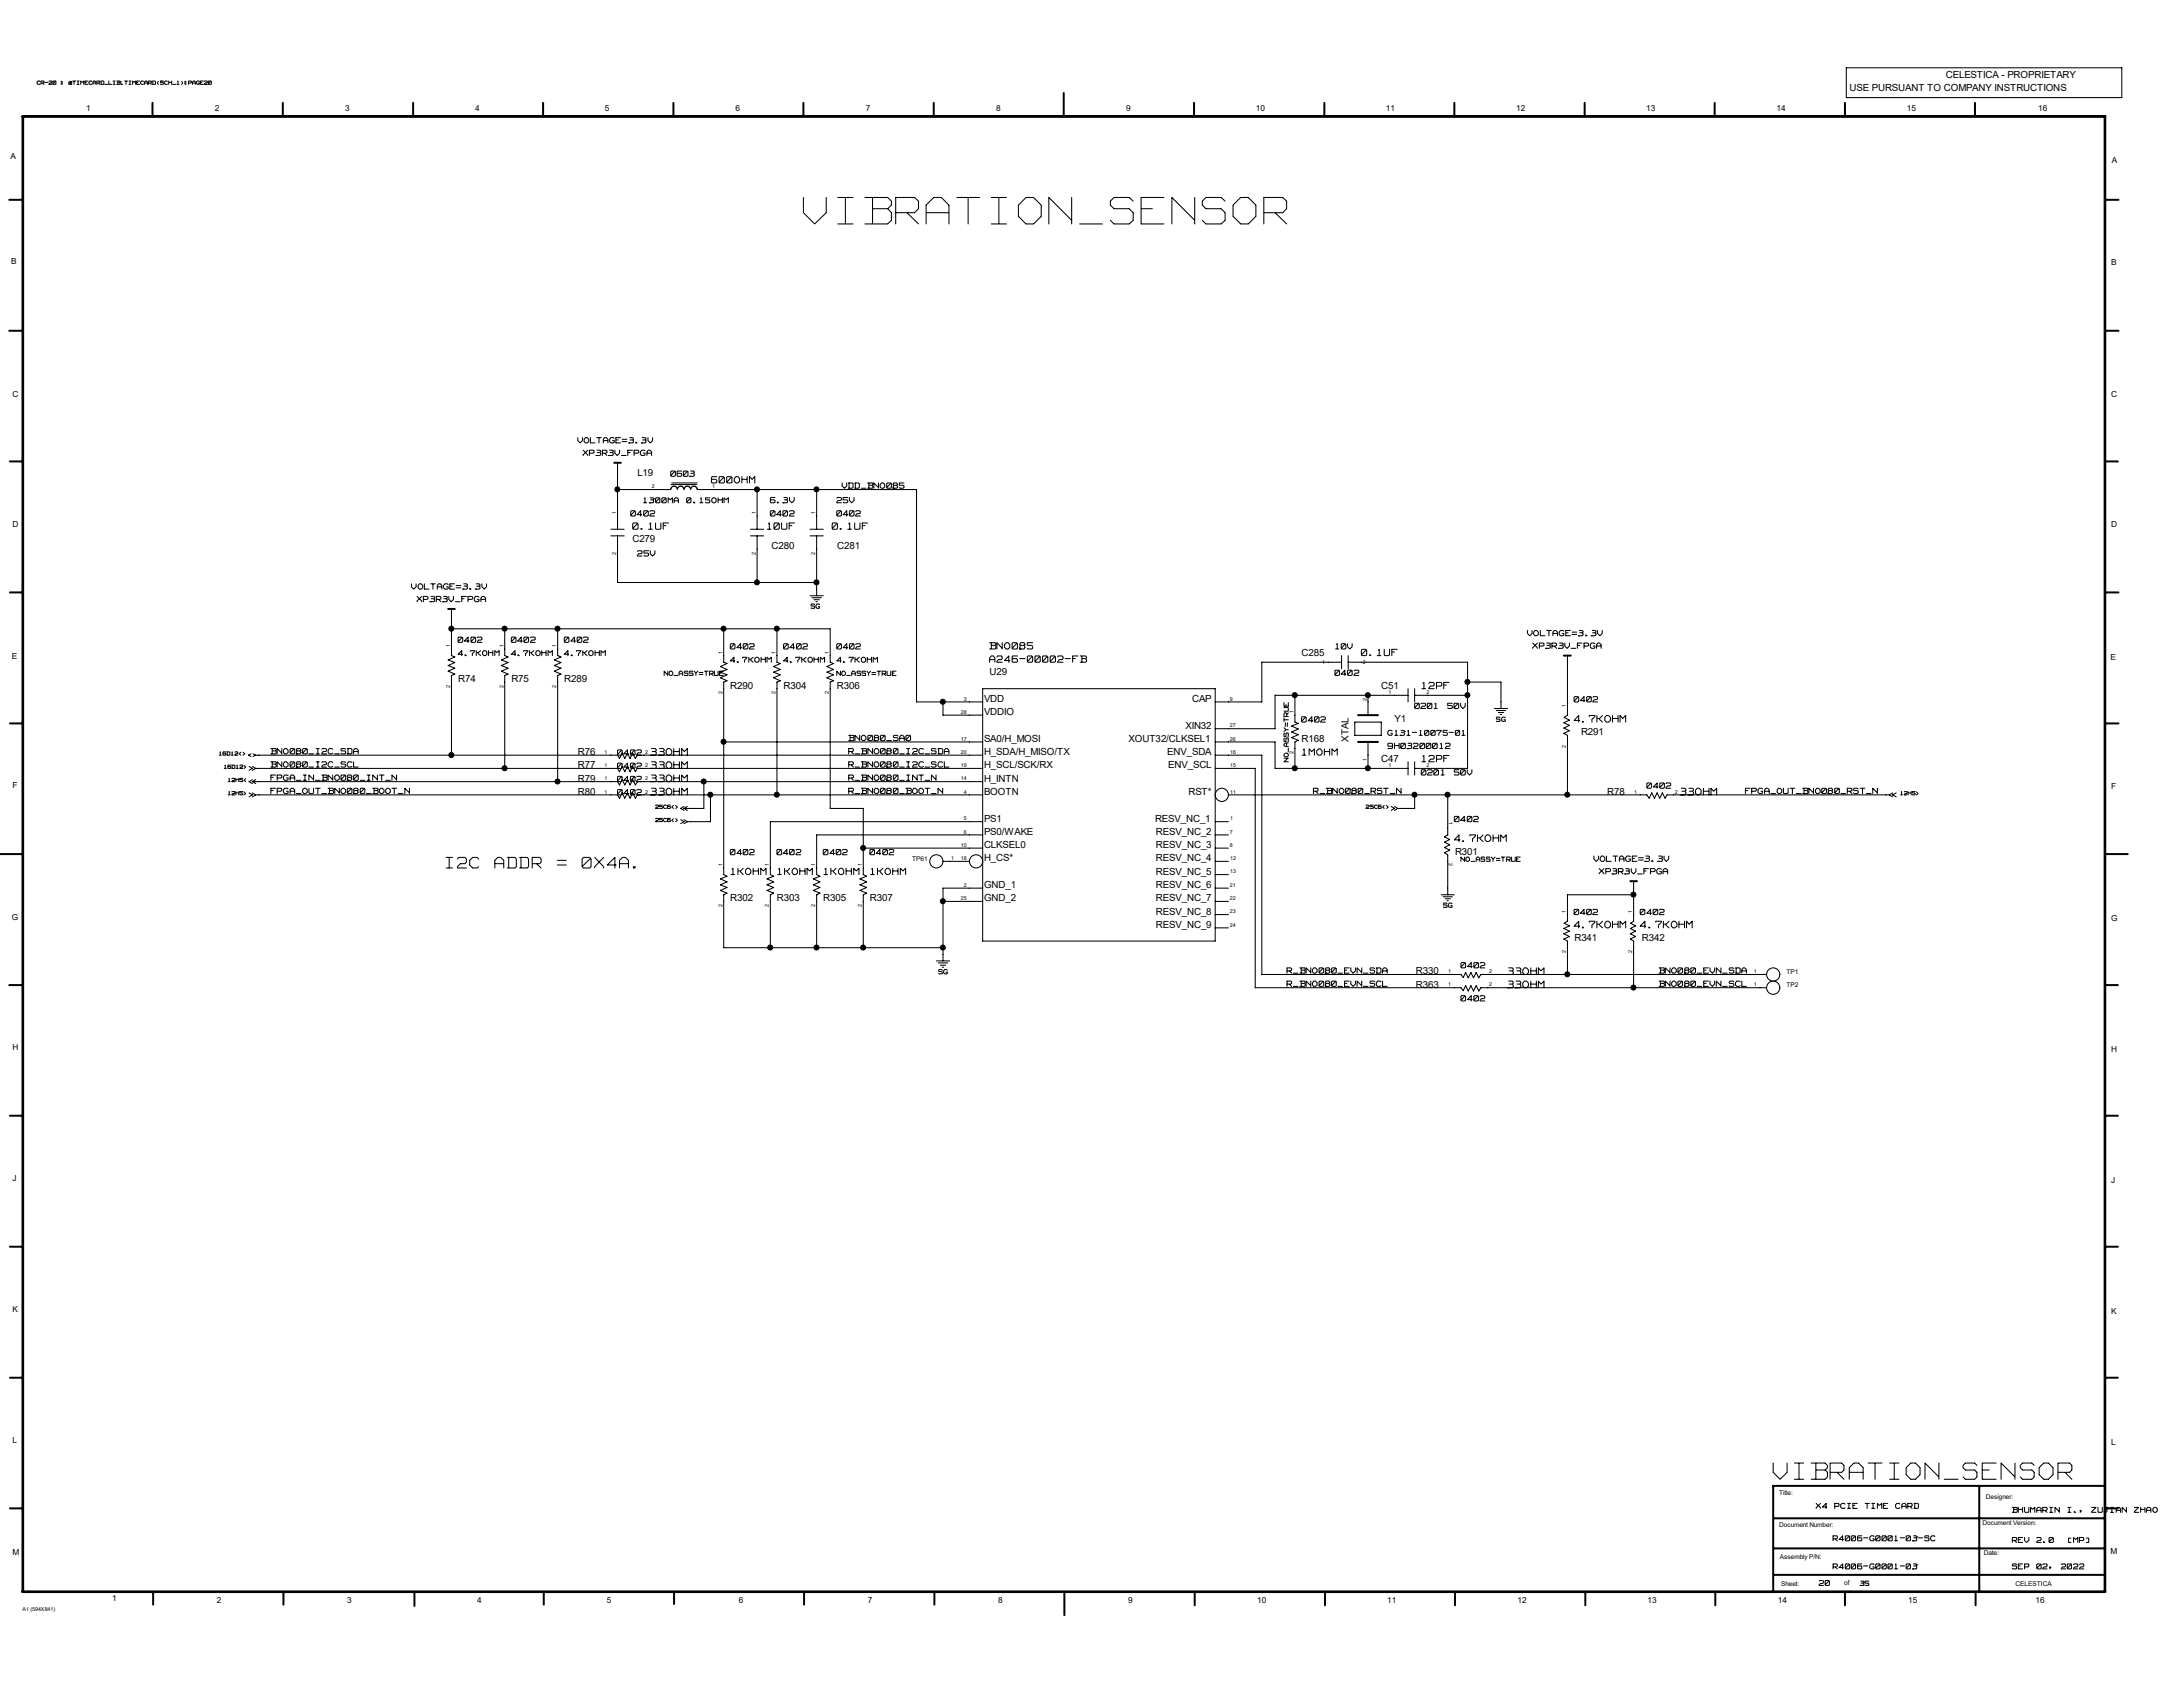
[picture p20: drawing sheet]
<svg xmlns="http://www.w3.org/2000/svg" width="279mm" height="216mm" viewBox="0 0 279 216" stroke-linecap="round" stroke-linejoin="round" font-family="sans-serif">
<defs><g id="words">
<text font-size="6.4" fill="#fff" x="102.8" y="29.3">VIBRATION_SENSOR</text>
<text font-size="4" fill="#fff" x="226.9" y="189.7">VIBRATION_SENSOR</text>
<g font-size="2.6" fill="#fff">
<text x="57.1" y="111.3">I2C ADDR</text>
<text x="71.2" y="111.3">= 0X4A.</text>
</g>
<g font-size="1.6" fill="#fff">
<text x="201.5" y="92.5">4.7KOHM</text>
<text x="83.3" y="101.9">33OHM</text>
<text x="83.3" y="98.5">33OHM</text>
<text x="83.3" y="100.2">33OHM</text>
<text x="83.3" y="96.8">33OHM</text>
<text x="215" y="101.9">33OHM</text>
<text x="186.1" y="107.8">4.7KOHM</text>
<text x="201.5" y="118.9">4.7KOHM</text>
<text x="209.9" y="118.9">4.7KOHM</text>
<text x="193" y="124.8">33OHM</text>
<text x="193" y="126.5">33OHM</text>
</g>
<g font-size="1.5" fill="#fff">
<text x="91.1" y="61.9">600OHM</text>
<text x="81" y="67.9">0.1UF</text>
<text x="98.2" y="67.9">10UF</text>
<text x="106.5" y="67.9">0.1UF</text>
<text x="126.7" y="83.2">BNO085</text>
<text x="126.7" y="84.9">A246-00002-FB</text>
<text x="174.2" y="84">0.1UF</text>
<text x="182" y="88.3">12PF</text>
<text x="166.7" y="96.8">1MOHM</text>
<text x="182" y="97.6">12PF</text>
<text x="93.6" y="112.1">1KOHM</text>
<text x="99.5" y="112.1">1KOHM</text>
<text x="105.4" y="112.1">1KOHM</text>
<text x="111.4" y="112.1">1KOHM</text>
</g>
<g font-size="1.3">
<text x="236.7" y="11.6">USE PURSUANT TO COMPANY INSTRUCTIONS</text>
<text x="249" y="9.9">CELESTICA - PROPRIETARY</text>
<text x="81.6" y="61">L19</text>
<text x="80.9" y="69.4">C279</text>
<text x="98.8" y="70.3">C280</text>
<text x="107.1" y="70.3">C281</text>
<text x="166.6" y="83.9">C285</text>
<text x="58.6" y="87.3">R74</text>
<text x="65.4" y="87.3">R75</text>
<text x="72.2" y="87.3">R289</text>
<text x="93.5" y="88.1">R290</text>
<text x="100.3" y="88.1">R304</text>
<text x="107.1" y="88.1">R306</text>
<text x="125.9" y="89.8">VDD</text>
<text x="126.7" y="86.4">U29</text>
<text x="152.6" y="89.8">CAP</text>
<text x="176.8" y="88.1">C51</text>
<text x="125.9" y="91.5">VDDIO</text>
<text x="125.9" y="95">SA0/H_MOSI</text>
<text x="144.4" y="95">XOUT32/CLKSEL1</text>
<text x="151.7" y="93.3">XIN32</text>
<text x="166.6" y="95">R168</text>
<text x="172.6" y="95" transform="rotate(-90 172.6 95)">XTAL</text>
<text x="178.5" y="92.4">Y1</text>
<text x="202.4" y="94.1">R291</text>
<text x="74" y="101.7">R80</text>
<text x="74" y="100">R79</text>
<text x="74" y="96.6">R76</text>
<text x="74" y="98.3">R77</text>
<text x="125.9" y="96.6">H_SDA/H_MISO/TX</text>
<text x="125.9" y="98.3">H_SCL/SCK/RX</text>
<text x="125.9" y="100">H_INTN</text>
<text x="125.9" y="101.7">BOOTN</text>
<text x="149.4" y="96.6">ENV_SDA</text>
<text x="149.5" y="98.3">ENV_SCL</text>
<text x="152.1" y="101.7">RST*</text>
<text x="176.8" y="97.5">C47</text>
<text x="205.7" y="101.7">R78</text>
<text x="125.9" y="106.8">PS0/WAKE</text>
<text x="125.9" y="105.2">PS1</text>
<text x="147.8" y="105.2">RESV_NC_1</text>
<text x="148" y="106.8">RESV_NC_2</text>
<text x="125.9" y="110.2">H_CS*</text>
<text x="125.9" y="108.5">CLKSEL0</text>
<text x="125.9" y="113.7">GND_1</text>
<text x="148" y="113.7">RESV_NC_6</text>
<text x="148" y="111.9">RESV_NC_5</text>
<text x="148" y="110.2">RESV_NC_4</text>
<text x="148" y="108.5">RESV_NC_3</text>
<text x="186.2" y="109.4">R301</text>
<text x="93.5" y="115.4">R302</text>
<text x="99.4" y="115.4">R303</text>
<text x="105.4" y="115.4">R305</text>
<text x="111.3" y="115.4">R307</text>
<text x="125.9" y="115.4">GND_2</text>
<text x="148" y="118.7">RESV_NC_9</text>
<text x="148" y="117.1">RESV_NC_8</text>
<text x="148" y="115.4">RESV_NC_7</text>
<text x="181.2" y="124.7">R330</text>
<text x="201.5" y="120.4">R341</text>
<text x="210.1" y="120.4">R342</text>
<text x="181.2" y="126.4">R363</text>
</g>
<g font-size="1.3" fill="#fff">
<text x="74" y="56.8">VOLTAGE=3.3V</text>
<text x="74.6" y="58.4">XP3R3V_FPGA</text>
<text x="85.8" y="61">0603</text>
<text x="98.6" y="64.4">6.3V</text>
<text x="107.1" y="64.4">25V</text>
<text x="107.8" y="62.6">VDD_BNO085</text>
<text x="80.7" y="66.1">0402</text>
<text x="81.6" y="71.2">25V</text>
<text x="98.6" y="66.1">0402</text>
<text x="107.1" y="66.1">0402</text>
<text x="52.7" y="75.5">VOLTAGE=3.3V</text>
<text x="53.4" y="77.1">XP3R3V_FPGA</text>
<text x="58.6" y="82.3">0402</text>
<text x="65.4" y="82.3">0402</text>
<text x="72.2" y="82.3">0402</text>
<text x="93.5" y="83.1">0402</text>
<text x="100.3" y="83.1">0402</text>
<text x="107.1" y="83.1">0402</text>
<text x="170.9" y="83.1">10V</text>
<text x="195.5" y="81.4">VOLTAGE=3.3V</text>
<text x="196.2" y="83.1">XP3R3V_FPGA</text>
<text x="170.9" y="86.5">0402</text>
<text x="201.5" y="89.9">0402</text>
<text x="108.6" y="94.9">BNO080_SA0</text>
<text x="166.6" y="92.5">0402</text>
<text x="177.6" y="95.9">9H03200012</text>
<text x="181.1" y="90.8">0201</text>
<text x="185.3" y="90.8">50V</text>
<text x="34.7" y="99.9">FPGA_IN_BNO080_INT_N</text>
<text x="34.7" y="98.3">BNO080_I2C_SCL</text>
<text x="34.7" y="96.6">BNO080_I2C_SDA</text>
<text x="34.7" y="101.6">FPGA_OUT_BNO080_BOOT_N</text>
<text x="79" y="100.1">0402</text>
<text x="79" y="101.8">0402</text>
<text x="79" y="96.7">0402</text>
<text x="79" y="98.4">0402</text>
<text x="108.6" y="96.6">R_BNO080_I2C_SDA</text>
<text x="108.6" y="98.3">R_BNO080_I2C_SCL</text>
<text x="108.6" y="101.6">R_BNO080_BOOT_N</text>
<text x="108.6" y="99.9">R_BNO080_INT_N</text>
<text x="168.1" y="101.6">R_BNO080_RST_N</text>
<text x="181.9" y="99.3">0201</text>
<text x="186.1" y="99.3">50V</text>
<text x="210.8" y="101">0402</text>
<text x="223.4" y="101.6">FPGA_OUT_BNO080_RST_N</text>
<text x="186.1" y="105.2">0402</text>
<text x="93.5" y="109.5">0402</text>
<text x="99.4" y="109.5">0402</text>
<text x="105.4" y="109.5">0402</text>
<text x="111.3" y="109.5">0402</text>
<text x="204" y="110.3">VOLTAGE=3.3V</text>
<text x="204.7" y="111.9">XP3R3V_FPGA</text>
<text x="201.5" y="117.1">0402</text>
<text x="209.9" y="117.1">0402</text>
<text x="164.7" y="124.6">R_BNO080_EVN_SDA</text>
<text x="187" y="124">0402</text>
<text x="212.3" y="124.6">BNO080_EVN_SDA</text>
<text x="164.7" y="126.3">R_BNO080_EVN_SCL</text>
<text x="187" y="128.2">0402</text>
<text x="212.3" y="126.3">BNO080_EVN_SCL</text>
</g>
<g font-size="1.2" fill="#fff">
<text x="82.4" y="64.5">1300MA 0.15OHM</text>
<text x="58.6" y="84">4.7KOHM</text>
<text x="65.4" y="84">4.7KOHM</text>
<text x="72.2" y="84">4.7KOHM</text>
<text x="93.5" y="84.9">4.7KOHM</text>
<text x="100.3" y="84.9">4.7KOHM</text>
<text x="107.1" y="84.9">4.7KOHM</text>
<text x="177.6" y="94.2">G131-10075-01</text>
<text x="165" y="97.5" transform="rotate(-90 165 97.5)">NO_ASSY=TRUE</text>
<text x="232.5" y="193.2">X4 PCIE TIME CARD</text>
<text x="234.6" y="197.3">R4006-G0001-03-SC</text>
<text x="257.5" y="197.5">REV 2.0</text>
<text x="257.6" y="193.7">BHUMARIN I., ZUJIAN ZHAO</text>
<text x="264.4" y="197.5">[MP]</text>
<text x="232.8" y="203">20</text>
<text x="234.6" y="200.9">R4006-G0001-03</text>
<text x="257.5" y="200.9">SEP 02, 2022</text>
</g>
<g font-size="1.1">
<text x="11" y="14.3">1</text>
<text x="27.5" y="14.3">2</text>
<text x="44.2" y="14.3">3</text>
<text x="60.8" y="14.3">4</text>
<text x="77.4" y="14.3">5</text>
<text x="94.1" y="14.3">6</text>
<text x="110.8" y="14.3">7</text>
<text x="127.5" y="14.3">8</text>
<text x="144.1" y="14.3">9</text>
<text x="160.7" y="14.3">10</text>
<text x="177.4" y="14.3">11</text>
<text x="194.1" y="14.3">12</text>
<text x="210.7" y="14.3">13</text>
<text x="227.4" y="14.3">14</text>
<text x="244.1" y="14.3">15</text>
<text x="260.9" y="14.3">16</text>
<text x="1.4" y="20.4">A</text>
<text x="270.3" y="20.8">A</text>
<text x="1.4" y="33.8">B</text>
<text x="270.2" y="33.9">B</text>
<text x="1.6" y="50.8">C</text>
<text x="270.2" y="50.8">C</text>
<text x="1.6" y="67.4">D</text>
<text x="270.2" y="67.5">D</text>
<text x="1.5" y="84.3">E</text>
<text x="270.1" y="84.4">E</text>
<text x="1.6" y="100.9">F</text>
<text x="270.2" y="101">F</text>
<text x="1.5" y="117.7">G</text>
<text x="270.2" y="117.9">G</text>
<text x="1.6" y="134.4">H</text>
<text x="270.2" y="134.7">H</text>
<text x="1.6" y="151.1">J</text>
<text x="270.2" y="151.4">J</text>
<text x="1.6" y="167.9">K</text>
<text x="270.2" y="168.1">K</text>
<text x="1.6" y="184.6">L</text>
<text x="270.2" y="184.9">L</text>
<text x="1.6" y="199">M</text>
<text x="270.1" y="198.8">M</text>
<text x="14.4" y="204.9">1</text>
<text x="27.8" y="205.2">2</text>
<text x="44.4" y="205.2">3</text>
<text x="61.1" y="205.1">4</text>
<text x="77.7" y="205.1">5</text>
<text x="94.6" y="205.1">6</text>
<text x="111.1" y="205.1">7</text>
<text x="127.8" y="205.1">8</text>
<text x="144.4" y="205.2">9</text>
<text x="160.9" y="205.2">10</text>
<text x="177.5" y="205.2">11</text>
<text x="194.2" y="205.2">12</text>
<text x="210.9" y="205.2">13</text>
<text x="227.5" y="205.2">14</text>
<text x="244.2" y="205.2">15</text>
<text x="260.5" y="205.1">16</text>
</g>
<g font-size="1" fill="#fff">
<text x="103.8" y="77.9">SG</text>
<text x="85" y="86.5">NO_ASSY=TRUE</text>
<text x="107.1" y="86.5">NO_ASSY=TRUE</text>
<text x="191.5" y="92.4">SG</text>
<text x="187" y="110.3">NO_ASSY=TRUE</text>
<text x="184.7" y="116.2">SG</text>
<text x="120.1" y="124.7">SG</text>
<text x="238.1" y="202.9">35</text>
</g>
<g font-size=".8" fill="#fff">
<text x="4.7" y="10.9">CR-20</text>
<text x="7.8" y="10.9">:</text>
<text x="8.8" y="10.9">@TIMECARD_LIB.TIMECARD(SCH_1):PAGE20</text>
<text x="28.1" y="96.7">16D12&lt;&gt;</text>
<text x="28.7" y="98.4">16D12&gt;</text>
<text x="29.2" y="101.8">12H5&gt;</text>
<text x="29.2" y="100.1">12H5&lt;</text>
<text x="243.2" y="101.8">12H5&gt;</text>
<text x="83.9" y="105.2">25C6&lt;&gt;</text>
<text x="83.9" y="103.5">25C6&lt;&gt;</text>
<text x="174.8" y="103.5">25C6&lt;&gt;</text>
</g>
<g font-size=".8">
<text x="116.8" y="110.2">TP61</text>
<text x="228.6" y="124.7">TP1</text>
<text x="228.6" y="126.4">TP2</text>
<text x="227.7" y="191.4">Title:</text>
<text x="254.2" y="191.8">Designer:</text>
<text x="227.7" y="195.5">Document Number:</text>
<text x="253.7" y="195.2">Document Version:</text>
<text x="227.8" y="199.5">Assembly P/N:</text>
<text x="228" y="202.9">Sheet:</text>
<text x="236.1" y="202.9">of</text>
<text x="253.9" y="199.1">Date:</text>
<text x="258" y="203">CELESTICA</text>
</g>
<g font-size=".7">
<text x="78.9" y="65.8" transform="rotate(-90 78.9 65.8)">1</text>
<text x="83.4" y="62.5">2</text>
<text x="91.1" y="62.5">1</text>
<text x="96.7" y="65.8" transform="rotate(-90 96.7 65.8)">1</text>
<text x="104.3" y="65.8" transform="rotate(-90 104.3 65.8)">1</text>
<text x="78.9" y="71" transform="rotate(-90 78.9 71)">2</text>
<text x="96.7" y="71" transform="rotate(-90 96.7 71)">2</text>
<text x="104.3" y="71" transform="rotate(-90 104.3 71)">2</text>
<text x="57.6" y="82.8" transform="rotate(-90 57.6 82.8)">1</text>
<text x="64.4" y="82.8" transform="rotate(-90 64.4 82.8)">1</text>
<text x="71.2" y="82.8" transform="rotate(-90 71.2 82.8)">1</text>
<text x="92.5" y="83.7" transform="rotate(-90 92.5 83.7)">1</text>
<text x="99.3" y="83.7" transform="rotate(-90 99.3 83.7)">1</text>
<text x="106.1" y="83.7" transform="rotate(-90 106.1 83.7)">1</text>
<text x="57.6" y="88" transform="rotate(-90 57.6 88)">2</text>
<text x="64.4" y="88" transform="rotate(-90 64.4 88)">2</text>
<text x="71.2" y="88" transform="rotate(-90 71.2 88)">2</text>
<text x="92.5" y="88.9" transform="rotate(-90 92.5 88.9)">2</text>
<text x="99.3" y="88.9" transform="rotate(-90 99.3 88.9)">2</text>
<text x="106.1" y="88.9" transform="rotate(-90 106.1 88.9)">2</text>
<text x="123.4" y="89.7">3</text>
<text x="157.4" y="89.7">9</text>
<text x="169.2" y="84.9">1</text>
<text x="174.4" y="84.9">2</text>
<text x="174.9" y="89.7" transform="rotate(-90 174.9 89.7)">2</text>
<text x="177.7" y="88.8">1</text>
<text x="182.6" y="88.8">2</text>
<text x="123" y="91.4">28</text>
<text x="123" y="94.8">17</text>
<text x="157.4" y="94.8">26</text>
<text x="157.4" y="93.1">27</text>
<text x="165.6" y="91.3" transform="rotate(-90 165.6 91.3)">1</text>
<text x="200.4" y="95.7" transform="rotate(-90 200.4 95.7)">2</text>
<text x="200.4" y="90.5" transform="rotate(-90 200.4 90.5)">1</text>
<text x="77.4" y="101.6">1</text>
<text x="77.4" y="99.9">1</text>
<text x="77.4" y="96.5">1</text>
<text x="77.4" y="98.2">1</text>
<text x="82.6" y="101.6">2</text>
<text x="82.6" y="99.9">2</text>
<text x="82.6" y="96.5">2</text>
<text x="82.6" y="98.2">2</text>
<text x="123" y="96.5">20</text>
<text x="123" y="98.2">19</text>
<text x="123" y="99.9">14</text>
<text x="123.4" y="101.6">4</text>
<text x="157.4" y="101.6">11</text>
<text x="157.4" y="96.5">16</text>
<text x="157.4" y="98.2">15</text>
<text x="165.6" y="96.5" transform="rotate(-90 165.6 96.5)">2</text>
<text x="174.9" y="97.5" transform="rotate(-90 174.9 97.5)">1</text>
<text x="177.7" y="98.2">1</text>
<text x="182.6" y="98.2">2</text>
<text x="209.2" y="101.6">1</text>
<text x="214.4" y="101.6">2</text>
<text x="123.4" y="105">5</text>
<text x="123.4" y="106.7">6</text>
<text x="157.4" y="106.7">7</text>
<text x="157.4" y="105">1</text>
<text x="185.4" y="105.2" transform="rotate(90 185.4 105.2)">1</text>
<text x="92.5" y="110.9" transform="rotate(-90 92.5 110.9)">1</text>
<text x="98.4" y="110.9" transform="rotate(-90 98.4 110.9)">1</text>
<text x="104.3" y="110.9" transform="rotate(-90 104.3 110.9)">1</text>
<text x="110.3" y="110.9" transform="rotate(-90 110.3 110.9)">1</text>
<text x="121.8" y="110.1">1</text>
<text x="123" y="110.1">18</text>
<text x="123" y="108.4">10</text>
<text x="123.4" y="113.5">2</text>
<text x="157.4" y="113.5">21</text>
<text x="157.4" y="108.4">8</text>
<text x="157.4" y="111.8">13</text>
<text x="157.4" y="110.1">12</text>
<text x="185.4" y="110.4" transform="rotate(90 185.4 110.4)">2</text>
<text x="92.5" y="116.1" transform="rotate(-90 92.5 116.1)">2</text>
<text x="98.4" y="116.1" transform="rotate(-90 98.4 116.1)">2</text>
<text x="104.3" y="116.1" transform="rotate(-90 104.3 116.1)">2</text>
<text x="110.3" y="116.1" transform="rotate(-90 110.3 116.1)">2</text>
<text x="123" y="115.2">25</text>
<text x="157.4" y="118.6">24</text>
<text x="157.4" y="116.9">23</text>
<text x="157.4" y="115.2">22</text>
<text x="200.4" y="116.8" transform="rotate(-90 200.4 116.8)">1</text>
<text x="208.9" y="116.8" transform="rotate(-90 208.9 116.8)">1</text>
<text x="185.3" y="124.5">1</text>
<text x="190.6" y="124.5">2</text>
<text x="200.4" y="122" transform="rotate(-90 200.4 122)">2</text>
<text x="208.9" y="122" transform="rotate(-90 208.9 122)">2</text>
<text x="224.5" y="124.5">1</text>
<text x="185.3" y="126.2">1</text>
<text x="190.6" y="126.2">2</text>
<text x="224.5" y="126.2">1</text>
<text x="2.9" y="206.2">A1 (594X841)</text>
</g>
</g></defs>
<g fill="none" stroke="#000" stroke-width=".25">
<path d="M2.9 14.9h266.6M2.9 14.9h266.6v188.9h-266.6zM3 14.9v188.9M19.5 13.2v1.7M36.2 13.2v1.7M52.9 13.2v1.7M69.5 13.2v1.7M86.2 13.2v1.7M102.8 13.2v1.7M119.5 13.2v1.7M136.1 11.9v3M152.8 13.2v1.7"/>
<path d="M169.5 13.2v1.7M186.1 13.2v1.7M202.8 13.2v1.7M219.5 13.2v1.7M236.1 13.2v1.7M252.8 13.2v1.7M269.4 14.9v188.9M1.2 25.6h1.7M269.5 25.6h1.6M1.2 42.3h1.7M1.3 59.1h1.6M78.6 59.2h.9"/>
<path d="M269.5 59.1h1.6M269.5 42.3h1.6M1.3 75.8h1.6M57.4 77.9h.8M269.5 75.8h1.6M1.3 92.6h1.6M173.8 91.5h2.6M173.8 95h2.6M200.2 83.9h.8M269.5 92.6h1.6M0 109.3h2.9M208.7 112.8h.8"/>
<path d="M269.5 109.3h2.8M1.2 126.1h1.7M269.5 126.1h1.6M1.3 142.8h1.6M1.3 159.6h1.6M269.5 142.8h1.6M269.5 159.6h1.6M1.3 176.3h1.6M269.5 176.3h1.6M1.3 193h1.6M227 198.2h42.4M227 194.3h42.4"/>
<path d="M253.3 190.2v13.5M269.3 190.2h-42.4v13.5M269.5 193h1.6M2.9 203.7h266.6M19.6 203.8v1.6M36.3 203.8v1.6M53 203.8v1.7M69.6 203.8v1.6M86.3 203.8v1.5M102.9 203.8v1.6M119.6 203.8v1.6M136.2 203.8v2.9"/>
<path d="M152.9 203.8v1.6M169.6 203.8v1.6M186.2 203.8v1.6M202.9 203.8v1.6M219.5 203.8v1.6M227 201.5h42.4M236.1 203.8v1.6M252.9 203.8v1.6"/>
</g>
<g fill="none" stroke="#000" stroke-width=".13">
<path d="M4.7 10.5v.1M4.7 10.7l.2 .1M4.9 10.4l-.2 .1M4.9 10.8h.1M4.9 10.4h.1M5 10.4h.1M5.1 10.8h-.1M5.2 10.4h.3M5.2 10.4v.4M5.3 10.6h.2M5.5 10.7l.1 .1M5.5 10.4h.1"/>
<path d="M5.6 10.5l-.1 .1M5.6 10.5h.1M5.8 10.5h.3M6.3 10.8h.1M6.3 10.8h.3M6.3 10.4h.1M6.3 10.4h.2M6.4 10.6l-.1 .2M6.4 10.6h.1M6.6 10.4h.1M6.6 10.5v.1M6.6 10.5h.1"/>
<path d="M6.8 10.8h.1M6.8 10.5v.2M6.8 10.4h.1M6.9 10.8h.1M6.9 10.4h.1M7 10.5l-.2 .2M7.1 10.4h.1M7.2 10.8h-.1M7.2 10.5v.2M7.8 10.4h.1M7.8 10.7h.1M7.8 10.5h.1"/>
<path d="M7.8 10.7v.1M7.9 10.5h.1M7.9 10.8h.1M7.9 10.4v.1M7.9 10.7v.1M8.8 10.6v.1M8.8 10.8h.1M8.9 10.8h.3M8.9 10.5h-.1M8.9 10.7h.1M8.9 10.4h.2M9 10.7h.1"/>
<path d="M9 10.5l-.1 .1M9 10.5h.1M9.1 10.5v.1M9.1 10.4l.1 .1M9.2 10.6l-.1 .1M9.2 10.5v.1M9.3 10.4h.4M9.5 10.4v.4M9.9 10.8h.2M9.9 10.4h.2M10 10.4v.4M10.3 10.4l.2 .1"/>
<path d="M10.3 10.4v.4M10.7 10.4l-.2 .1M10.7 10.4v.4M10.9 10.4h.4M10.9 10.4v.4M10.9 10.8h.4M10.9 10.5h.1M11.4 10.5v.1M11.4 10.7l.1 .1M11.5 10.4l-.1 .1M11.6 10.8h.1M11.6 10.4h.1"/>
<path d="M11.7 10.4h.1M11.8 10.8h-.1M11.9 10.5v.3M11.9 10.6h.3M12 10.4l-.1 .1M12.1 10.4h.1M12.1 10.4l.2 .1M12.3 10.5v.3M12.4 10.4h.3M12.4 10.4v.4M12.4 10.6h.3M12.6 10.7l.2 .1"/>
<path d="M12.7 10.4h.1M12.8 10.5l-.1 .1M12.8 10.5h.1M12.9 10.8h.3M12.9 10.4h.3M13 10.4v.4M13.2 10.4h.1M13.3 10.5v.2M13.3 10.8h-.1M13.4 10.8h.4M13.9 10.4v.4M14 10.8h.3"/>
<path d="M14.5 10.8h.2M14.5 10.4h.2M14.6 10.4v.4M14.9 10.8h.4M14.9 10.4h.4M15.1 10.4v.4M15.1 10.5h.2M15.3 10.4h.1M15.3 10.5l.1 .1M15.4 10.5h.1M15.4 10.7h.1M15.4 10.8h-.1"/>
<path d="M15.5 10.8h.1M15.6 10.8h.1M16 10.4h.3M16.1 10.4v.4M16.5 10.8h.3M16.5 10.4h.3M16.6 10.4v.4M17 10.4l.1 .1M17 10.4v.4M17.4 10.4l-.3 .1M17.4 10.4v.4M17.5 10.4h.4"/>
<path d="M17.5 10.4v.4M17.5 10.8h.4M17.5 10.5h.2M18 10.5v.1M18 10.7l.1 .1M18.1 10.4l-.1 .1M18.2 10.8h.1M18.2 10.4h.1M18.3 10.4h.1M18.4 10.8h-.1M18.5 10.5v.3M18.5 10.6h.3"/>
<path d="M18.6 10.4l-.1 .1M18.7 10.4h.1M18.8 10.4l.1 .1M18.9 10.5v.3M19 10.4h.3M19 10.4v.4M19 10.6h.3M19.2 10.7l.2 .1M19.3 10.4h.1M19.4 10.5l-.1 .1M19.4 10.5h.1M19.5 10.8h.3"/>
<path d="M19.5 10.4h.3M19.6 10.4v.4M19.8 10.4h.1M19.9 10.5v.2M19.9 10.8h-.1M20.2 10.7l.1 .1M20.2 10.6h.1M20.3 10.4l-.1 .1M20.5 10.4v.1M20.5 10.5h.1M20.5 10.8h.1M20.6 10.4h.1"/>
<path d="M20.6 10.8h.2M20.6 10.4h.2M20.6 10.5h.2M20.8 10.4h.1M20.8 10.5l.1 .1M20.9 10.7h.1M20.9 10.8h-.1M21 10.5v.1M21 10.7l.2 .1M21.2 10.4l-.2 .1M21.2 10.8h.1M21.2 10.4h.1"/>
<path d="M21.3 10.4h.1M21.4 10.8h-.1M21.6 10.4v.4M21.6 10.5h.3M22 10.4v.4M22.1 10.8h.4M22.6 10.8h.3M22.8 10.4v.4M22.8 10.4h-.1M23.2 10.4l.1 .1M23.3 10.7l-.1 .1M23.4 10.5v.2"/>
<path d="M23.7 10.4h.1M23.7 10.5h.1M23.7 10.7v.1M23.7 10.7h.1M23.7 10.8h.1M23.7 10.4v.1M24.1 10.4h.3M24.1 10.4v.4M24.2 10.6h.2M24.4 10.4h.1M24.5 10.5l-.1 .1M24.5 10.5h.1"/>
<path d="M24.6 10.5v.3M24.7 10.6h.3M24.8 10.4l-.2 .1M24.8 10.4h.1M24.9 10.4l.1 .1M25 10.5v.3M25.1 10.7l.2 .1M25.1 10.5v.1M25.3 10.4l-.2 .1M25.3 10.8h.1M25.3 10.4h.1M25.4 10.6h.1"/>
<path d="M25.4 10.4h.1M25.5 10.8h-.1M25.5 10.6v.1M25.7 10.4h.3M25.7 10.4v.4M25.7 10.8h.3M25.7 10.5h.1M26.2 10.8h.1M26.2 10.8h.3M26.2 10.4h.1M26.2 10.4h.2M26.3 10.6l-.1 .2"/>
<path d="M26.3 10.6h.1M26.5 10.4h.1M26.5 10.5v.1M26.5 10.5h.1M26.7 10.8h.1M26.7 10.5v.2M26.7 10.4h.1M26.8 10.8h.1M26.8 10.4h.1M26.9 10.5l-.2 .2M27 10.4h.1M27.1 10.8h-.1"/>
<path d="M27.1 10.5v.2M236.3 8.7h35.3v3.8h-35.3zM102.8 27.2l1.4 1.4M102.8 25.3v1.9M105.7 25.3v1.9M105.7 27.2l-1.4 1.5M107.2 25.3h2M107.2 28.7h2M108.2 25.3v3.3M110.7 25.3h2.9M110.7 28.7h2.9M111.7 25.3v3.3"/>
<path d="M111.7 26.7h1.9M113.6 25.3l.5 .4M113.6 26.7l.5 .5M114.1 25.8v.4M114.1 27.3v.9M114.1 26.2l-.4 .5M114.1 28.2l-.5 .5M114.6 25.3h2.4M114.6 25.3v3.4M114.7 27.2h2.3M116.1 27.3l1.5 1.4M117.1 25.3l.5 .4"/>
<path d="M117.6 26.7l-.5 .5M117.6 25.8v.9M118.5 26.3v2.4M118.6 27.2h2.8M119.5 25.3l-1 .9M119.5 25.3h.9M120.5 25.3l1 .9M121.5 26.3v2.4M122.5 25.3h2.9M123.9 25.3v3.4M126.9 25.3h1.9M126.9 28.7h1.9"/>
<path d="M127.8 25.3v3.3M130.3 27.7l1 1M130.3 26.3v1.3M131.3 25.3l-1 .9M131.4 25.3h.8M131.4 28.7h.8M132.3 25.3l1 .9M133.3 26.3v1.3M133.3 27.7l-1 1M134.2 25.3l2.9 2.9M134.2 25.3v3.4M137.2 25.3v3.4"/>
<path d="M138.2 28.7h2.9M142.1 26.2l.5 .5M142.1 25.7v.5M142.1 28.2l.5 .5M142.6 25.3l-.4 .4M142.6 25.3h1.9M142.6 28.7h1.9M142.6 26.7h1.9M144.5 25.3l.5 .4M144.5 26.7l.5 .5M145 27.3v.9M145 28.2l-.5 .5"/>
<path d="M146 25.3h3M146 25.3v3.4M146.1 28.7h2.9M146.1 26.7h1.4M150 25.3l2.9 2.9M150 25.3v3.4M152.9 25.3v3.4M153.9 25.7v.5M153.9 26.2l.4 .5M153.9 28.2l.4 .5M154.3 25.3l-.4 .4M154.4 25.3h1.9"/>
<path d="M154.4 28.7h1.9M154.4 26.7h1.9M156.3 25.3l.5 .4M156.3 26.7l.5 .5M156.8 27.3v.9M156.8 28.2l-.5 .5M157.8 27.7l1 1M157.8 26.3v1.3M158.8 25.3l-1 .9M158.8 25.3h.9M158.8 28.7h.9M159.8 25.3l.9 .9"/>
<path d="M160.7 26.3v1.3M160.7 27.7l-.9 1M161.8 25.3h2.3M161.8 25.3v3.4M161.8 27.2h2.3M163.2 27.3l1.5 1.4M164.2 25.3l.5 .4M164.7 25.8v.9M164.7 26.7l-.5 .5M74 56v.3M74 56.4l.2 .2M74.5 56v.3"/>
<path d="M74.5 56.4l-.2 .3M74.6 58.3h.1M74.6 57.6l.6 .6M74.8 56.5l.1 .2M74.8 56.3v.2M74.9 56l-.1 .2M75 56.7h.1M75 56h.1M75.1 56l.3 .2M75.2 58.2v.1M75.2 57.6l-.6 .6M75.4 56.3v.2"/>
<path d="M75.4 56.5l-.3 .2M75.4 57.6h.5M75.4 57.7v.6M75.5 58h.4M75.6 56v.7M75.6 56.7h.6M75.9 57.6l.1 .1M76 57.9l-.1 .1M76 57.7v.2M76.3 58.3h.1M76.4 56h.6M76.4 57.6h.3"/>
<path d="M76.4 58.3h.3M76.5 57.9h.2M76.7 56v.7M76.8 57.6l.1 .1M76.8 58h.1M76.9 57.7v.1M76.9 58v.2M76.9 58.2l-.1 .1M76.9 57.8l-.1 .1M77.1 57.6h.4M77.1 57.7v.6M77.1 58h.4"/>
<path d="M77.2 56.3v.4M77.3 56.4h.5M77.4 56l-.2 .2M77.4 56h.2M77.4 58l.3 .3M77.6 57.6l.1 .1M77.6 56l.2 .2M77.7 57.9l-.1 .1M77.7 57.7v.2M77.8 56.3v.4M77.9 58.3h.1M78 56.3v.2"/>
<path d="M78 56.5l.2 .2M78 57.6h.3M78 58.3h.3M78.1 57.9h.2M78.2 56l-.2 .2M78.2 56.7h.2M78.2 56h.2M78.4 57.6l.1 .1M78.4 56.4h.2M78.4 58h.1M78.5 56l.1 .1M78.5 57.7v.1"/>
<path d="M78.5 58v.2M78.5 58.2l-.1 .1M78.5 57.8l-.1 .1M78.6 56.6l-.1 .1M78.6 56.4v.2M78.7 57.6v.4M78.7 58l.3 .3M78.8 56h.6M78.8 56v.7M78.9 56.7h.5M78.9 56.3h.2M79 59.2v8.5"/>
<path d="M79.3 57.6v.4M79.3 58l-.3 .3M79.5 58.3h.6M79.6 56.2h.6M79.6 56.5h.6M80.3 57.6h.6M80.3 57.7v.6M80.4 57.9h.2M80.5 56.7h.1M80.6 56.7h.3M80.6 56h.3M80.6 56.3h.3"/>
<path d="M80.9 56l.2 .1M81 56.3l.1 .1M81.1 56.1v.1M81.1 56.4v.2M81.1 56.6l-.2 .1M81.1 56.2l-.2 .1M81.2 57.6h.4M81.2 57.7v.6M81.2 58h.4M81.4 56.6h.1M81.4 56.6v.1M81.4 56.7h.1"/>
<path d="M81.6 57.6l.1 .1M81.7 57.9l-.1 .1M81.7 57.7v.2M82 58.1l.1 .2M82 57.9v.2M82.1 56.7h.1M82.1 57.6l-.1 .2M82.2 57.6h.2M82.2 58.3h.2M82.2 56.7h.3M82.2 56h.3M82.3 56.3h.2"/>
<path d="M82.3 58h.2M82.4 57.6l.1 .1M82.5 56l.2 .1M82.5 58.2l-.1 .1M82.5 58v.2M82.6 56.3l.1 .1M82.7 56.1v.1M82.7 56.4v.2M82.7 56.6l-.2 .1M82.7 56.2l-.2 .1M82.8 57.9v.4M82.8 58h.6"/>
<path d="M82.9 56v.3M82.9 56.4l.3 .2M83 57.6l-.2 .2M83 57.6h.1M83.2 57.6l.2 .2M83.4 57.9v.4M83.5 56v.3M83.5 56.4l-.3 .3M52.7 74.7v.4M52.7 75.1l.2 .3M53.3 74.7v.4M53.3 75.1l-.3 .3"/>
<path d="M53.4 77h.1M53.4 76.3l.5 .6M53.5 75.2l.2 .2M53.5 75v.2M53.7 74.7l-.2 .2M53.7 75.4h.1M53.7 74.7h.1M53.9 74.7l.2 .2M54 76.9v.1M54 76.3l-.6 .6M54.1 75v.2M54.1 75.2l-.2 .2"/>
<path d="M54.2 76.3h.4M54.2 76.4v.6M54.2 76.7h.4M54.3 74.7v.7M54.4 75.4h.5M54.7 76.3l.1 .1M54.8 76.6l-.1 .1M54.8 76.5v.1M55 77h.1M55.1 74.7h.6M55.2 77h.3M55.2 76.3h.3"/>
<path d="M55.2 76.6h.3M55.4 74.8v.6M55.5 76.3l.1 .1M55.5 76.7h.1M55.6 76.5h.1M55.6 76.8v.1M55.6 76.9l-.1 .1M55.6 76.5l-.1 .1M55.8 76.3h.5M55.8 76.4v.6M55.9 76.7h.4M56 75v.4"/>
<path d="M56 75.1h.5M56.1 74.7l-.1 .2M56.2 74.7h.1M56.2 76.8l.2 .2M56.3 76.3l.1 .1M56.3 74.7l.3 .2M56.4 76.6l-.1 .1M56.4 76.5v.1M56.6 75v.4M56.6 77h.1M56.8 77h.3M56.8 75v.2"/>
<path d="M56.8 75.2l.1 .2M56.8 76.3h.3M56.8 76.6h.3M56.9 74.7l-.1 .2M57 75.4h.2M57 74.7h.2M57.1 76.3l.1 .1M57.1 75.1h.2M57.1 76.7h.1M57.2 74.7l.2 .1M57.2 76.5h.1M57.2 76.8v.1"/>
<path d="M57.2 76.9l-.1 .1M57.2 76.5l-.1 .1M57.4 75.3l-.2 .1M57.4 75.1v.2M57.4 76.7l.3 .3M57.4 76.3v.4M57.6 74.7h.6M57.6 74.8v.6M57.6 75.4h.6M57.6 75h.3M57.8 77.9v6l.4 .2-.8 .4 .8 .3-.8 .4 .8 .3-.8 .4 .8 .4-.4 .1v10.2M58 76.3v.4"/>
<path d="M58 76.7l-.3 .3M58.3 77h.6M58.4 74.9h.6M58.4 75.2h.6M59.1 76.3h.6M59.1 76.4v.6M59.1 76.6h.3M59.2 75.4h.1M59.4 75.4h.2M59.4 74.7h.2M59.4 75h.2M59.7 74.7l.1 .1"/>
<path d="M59.7 75.1h.1M59.8 74.8v.1M59.8 75.1v.2M59.8 75.3l-.1 .1M59.8 74.9l-.1 .1M59.9 76.3h.4M59.9 76.4v.6M59.9 76.7h.4M60.1 75.3h.1M60.1 75.4h.1M60.2 75.4h.1M60.2 75.3v.1"/>
<path d="M60.4 76.3l.1 .1M60.5 76.6l-.1 .1M60.5 76.5v.1M60.7 76.6v.2M60.7 76.8l.2 .2M60.8 75.4h.1M60.9 76.3l-.2 .2M60.9 77h.2M60.9 76.3h.2M61 75.4h.3M61 74.7h.3M61 75h.3"/>
<path d="M61.1 76.7h.2M61.2 76.3l.1 .1M61.3 74.7l.1 .1M61.3 76.9l-.1 .1M61.3 76.7v.2M61.3 75.1h.1M61.4 74.8v.1M61.4 75.1v.2M61.4 75.3l-.1 .1M61.4 74.9l-.1 .1M61.6 76.6v.4M61.6 76.7h.5"/>
<path d="M61.7 74.7v.4M61.7 75.1l.2 .3M61.7 76.3l-.1 .2M61.8 76.3h.1M61.9 76.3l.2 .2M62.1 76.6v.4M62.3 74.7v.4M62.3 75.1l-.3 .3M78.2 67.7h1.7M78.2 68.6h1.7M79 68.6v5.9h25.5M79 62.7h6.9"/>
<path d="M80.7 66h.1M80.7 65.5v.4M80.8 65.4h-.1M80.9 65.4h.3M80.9 66h.3M81 67.6l.1 .1M81 67.1v.5M81.1 66.9l-.1 .2M81.1 67.7h.4M81.1 66.9h.4M81.2 65.5l-.4 .4M81.2 65.4h.1"/>
<path d="M81.3 66h-.1M81.3 65.5v.4M81.5 67.1l-.5 .5M81.5 67.1h.1M81.5 66.9l.2 .2M81.6 71.1v.1M81.6 65.9h.5M81.6 71.2h.6M81.7 67.6l-.2 .1M81.7 70.5l-.1 .1M81.7 67.1v.5M81.7 70.5h.3"/>
<path d="M81.7 70.9l-.1 .2M81.8 70.9h.2M82 65.4v.6M82 65.4l-.5 .5M82 67.6h.1M82 67.7h.1M82 70.5l.2 .1M82.1 67.7h.1M82.2 67.6v.1M82.2 70.6v.1M82.2 70.8l-.2 .1M82.4 66h.1"/>
<path d="M82.4 64.3h.4M82.4 65.5v.4M82.4 71.1l.1 .1M82.4 70.5v.3M82.5 65.4h-.1M82.5 70.5h.5M82.5 70.8h.3M82.5 65.4h.3M82.5 66h.3M82.5 63.8v.5M82.5 63.7v.1M82.5 71.2h.3"/>
<path d="M82.8 65.5l-.4 .4M82.8 65.4h.1M82.8 65.4h.2M82.9 70.8l.1 .1M83 66h-.2M83 65.5v.4M83 67.7h.5M83 71.1l-.1 .1M83 70.9v.1M83.1 64.3h.1M83.2 66h.1M83.2 66h.6"/>
<path d="M83.2 63.7h.3M83.2 64.3h.3M83.2 70.5v.3M83.2 70.9l.3 .2M83.3 66.9l-.2 .2M83.3 65.4h-.1M83.3 64h.2M83.3 67v.7M83.3 65.4h.3M83.4 65.7l-.2 .3M83.4 65.7h.2M83.6 63.7l.1 .1"/>
<path d="M83.6 64l.1 .1M83.7 63.8h.1M83.7 65.4h.1M83.7 64.1v.1M83.7 64.3h-.1M83.7 63.9l-.1 .1M83.8 65.5v.1M83.8 65.7h-.1M83.8 70.5v.3M83.8 70.9l-.3 .3M83.9 67.6l.1 .1M83.9 64.3h.1"/>
<path d="M83.9 63.8v.4M83.9 66.9v.7M84 63.7l-.1 .1M84 67.7h.4M84 63.7h.3M84 64.3h.3M84.3 63.8l-.4 .4M84.4 63.8h.1M84.4 63.7l.1 .1M84.5 64.3h-.1M84.5 63.8v.4M84.6 67.6l-.1 .1"/>
<path d="M84.6 66.9v.7M84.7 64.3h.1M84.7 63.8v.4M84.8 63.7l-.1 .1M84.8 63.7h.3M84.8 64.3h.3M84.9 66.9h.7M84.9 67v.7M84.9 67.3h.3M85.1 63.8l-.3 .4M85.2 63.8h.1M85.2 63.7l.1 .1"/>
<path d="M85.3 63.8v.4M85.3 64.3h-.1M85.5 63.7l.2 .2M85.5 63.8v.5M85.9 60.4v.4M85.9 60.9v.1M85.9 62h3.3M85.9 60.3v.1M86 62.4l-.1 .2M86 61.8h3.2M86 61h.3M86 60.3h.3"/>
<path d="M86.1 63.8v.5M86.1 63.7l-.3 .3M86.3 62.2l-.3 .1M86.3 63.9v.4M86.3 60.4l-.4 .4M86.3 62.2l.3 .2M86.3 60.4h.1M86.3 60.3l.1 .1M86.3 64.1h.5M86.4 63.7l-.1 .2M86.4 60.9l-.1 .1M86.4 60.4v.4"/>
<path d="M86.5 63.7h.1M86.6 62.4l.1 .1M86.7 60.4v.4M86.7 63.7l.1 .2M86.7 60.9v.1M86.7 62.5v.1M86.7 60.6h.1M86.7 60.3v.1M86.8 61h.3M86.8 60.6h.3M86.8 60.3h.4M86.8 62.4l-.1 .1"/>
<path d="M86.8 63.9v.4M87.1 62.2l-.2 .1M87.1 60.6l.1 .1M87.2 62.2l.2 .2M87.2 60.7v.1M87.2 60.9l-.1 .1M87.5 62.4v.1M87.5 60.9v.1M87.5 60.4v.4M87.5 62.5v.1M87.5 60.3v.1M87.6 61h.3"/>
<path d="M87.6 60.3h.3M87.7 62.4l-.2 .1M87.9 64.3h.1M87.9 63.8v.4M87.9 60.4l-.4 .4M87.9 60.4h.1M87.9 60.3l.2 .1M88 62.2l-.3 .1M88 63.7l-.1 .1M88 62.2l.3 .2M88 63.7h.3M88 64.3h.3"/>
<path d="M88.1 60.9l-.2 .1M88.1 60.4v.4M88.3 61h.1M88.3 62.4l.1 .1M88.3 63.8l-.4 .4M88.3 63.8h.1M88.3 63.7l.1 .1M88.4 62.5v.1M88.4 61h.3M88.4 60.3h.3M88.4 63.8v.4M88.4 64.3h-.1"/>
<path d="M88.4 60.6h.3M88.5 62.4l-.1 .1M88.7 60.3l.2 .1M88.8 64.3h.1M88.8 60.6l.1 .1M88.8 62.2l-.2 .1M88.9 62.2l.2 .2M88.9 60.4v.1M88.9 60.7v.1M88.9 64.3h.1M88.9 60.9l-.2 .1M88.9 60.5l-.2 .1"/>
<path d="M89.2 62.4v.2M89.2 62.7h28.1v27.1h8.5M89.6 64.3h.4M89.7 63.7v.1M89.7 63.8v.5M90.3 64.3h.1M90.3 63.7v.3M90.3 63.7h.5M90.3 64h.4M90.4 64.3h.3M90.8 64v.1M90.8 64.3h.1"/>
<path d="M90.8 64.1v.1M91.1 61.7v.1M91.1 61.2v.5M91.1 64.2l.2 .1M91.1 63.9v.2M91.1 61.3v.1M91.1 61v.1M91.2 61h.5M91.2 61.8h.4M91.2 61.3h.4M91.3 63.7l-.2 .2M91.3 63.7h.1"/>
<path d="M91.3 64.3h.1M91.5 63.7l.2 .2M91.6 61.3l.1 .2M91.7 63.9v.2M91.7 64.2l-.2 .1M91.7 61.5v.2M91.7 61.7l-.1 .1M91.9 63.7v.6M91.9 64h.5M92 61.7l.1 .1M92 61.2v.5M92.1 61l-.1 .1"/>
<path d="M92.2 61h.3M92.2 61.8h.3M92.5 63.7v.6M92.5 61.2l-.4 .5M92.6 61.1h.1M92.6 61l.1 .1M92.7 63.7l.2 .2M92.7 63.8v.5M92.7 61.7l-.1 .1M92.7 61.2v.5M93 61.7l.1 .1M93 61.2v.5"/>
<path d="M93.1 61l-.1 .1M93.1 61h.4M93.1 61.8h.4M93.2 63.8v.5M93.2 63.7l-.3 .3M93.5 61.2l-.5 .5M93.6 61.1h.1M93.6 61l.1 .1M93.7 61.7l-.1 .1M93.7 61.2v.5M94 61.6l.2 .2M94 61.3v.3"/>
<path d="M94.2 61l-.2 .3M94.2 61h.2M94.2 61.8h.2M94.4 61l.3 .3M94.7 61.3v.3M94.7 61.6l-.3 .2M95 61v.8M95 61.3h.6M95.6 61v.8M95.9 61v.8M95.9 61l.3 .3M96.1 67.7h1.6"/>
<path d="M96.1 68.6h1.6M96.6 61v.8M96.6 61l-.3 .3M96.9 62.7v5M96.9 68.6v5.9M98.2 67.7h.5M98.5 66.9l-.2 .2M98.5 67v.7M98.6 66h.1M98.6 64.3h.1M98.6 63.8v.4M98.6 65.5v.4"/>
<path d="M98.7 65.4h-.1M98.7 64h-.1M98.7 63.7l-.1 .1M98.7 65.4h.3M98.7 66h.3M98.7 64.3h.3M98.7 64h.3M98.7 63.7h.5M99 65.5l-.4 .4M99.1 65.4h.1M99.1 64l.1 .1M99.1 67.6v.1"/>
<path d="M99.1 67.1v.5M99.1 66.9v.2M99.2 67.7h.4M99.2 66h-.1M99.2 64.1v.1M99.2 65.5v.4M99.2 64.3h-.1M99.2 66.9h.4M99.4 65.9h.6M99.5 64.3h.1M99.6 64.3h.1M99.6 67.1l-.5 .5"/>
<path d="M99.6 67.1h.1M99.6 66.9l.1 .2M99.7 67.6l-.1 .1M99.7 67.1v.5M99.9 65.4v.6M99.9 65.4l-.5 .5M100 67.6l.1 .1M100 66.9v.7M100.2 67.7h.3M100.2 64.3h.1M100.2 66h.1M100.2 65.5v.4"/>
<path d="M100.3 65.4h-.1M100.3 65.4h.3M100.3 66h.3M100.3 64.3h.3M100.3 63.7h.3M100.4 64h.2M100.6 65.5l-.4 .4M100.7 65.4h.1M100.7 63.7l.1 .1M100.7 64l.1 .1M100.7 67.6l-.1 .1M100.7 66.9v.7"/>
<path d="M100.8 66h-.1M100.8 63.8h.1M100.8 64.1v.1M100.8 65.5v.4M100.8 64.3h-.1M100.8 63.9l-.1 .1M101 66.9h.7M101 67v.7M101 67.3h.3M101 63.7v.3M101 66h.1M101 64.1l.3 .2"/>
<path d="M101.1 66h.5M101.1 65.4h-.1M101.2 65.4h.3M101.2 65.7l-.2 .3M101.3 65.7h.2M101.5 65.4h.1M101.6 63.7v.3M101.6 65.5v.1M101.6 65.7h-.1M101.6 64.1l-.3 .2M103.7 67.7h1.7M103.7 76.2h1.7"/>
<path d="M103.7 68.6h1.7M103.8 77.4h.1M103.8 77.5v.1M103.8 77.8v.1M103.8 77.3h.1M103.9 77.3h.2M103.9 77.9h.2M103.9 77.6h.2M103.9 76.5h1.2M104.2 77.6h.1M104.2 77.3l.1 .1M104.2 76.8h.7"/>
<path d="M104.3 77.7v.1M104.3 77.8l-.1 .1M104.4 77h.2M104.4 77.5v.2M104.4 77.7l.2 .2M104.5 62.7v5M104.5 68.6v7.6M104.6 77.3l-.2 .2M104.6 77.3h.2M104.6 77.9h.2M104.7 77.6h.2M104.8 77.3l.1 .1"/>
<path d="M104.9 77.8l-.1 .1M104.9 77.6v.2M106.5 67.6l.1 .1M106.5 67.1v.5M106.6 66.9l-.1 .2M106.6 67.7h.4M106.6 66.9h.4M107 67.1l-.4 .5M107.1 67.1h.1M107.1 66.9l.1 .2M107.1 66h.1M107.1 64.3h.1"/>
<path d="M107.1 65.5v.4M107.1 64.3h.6M107.2 67.6l-.1 .1M107.2 65.4h-.1M107.2 63.7l-.1 .1M107.2 67.1v.5M107.2 65.4h.3M107.2 66h.3M107.2 63.7h.3M107.3 64.1l-.2 .2M107.3 64.1h.2M107.5 67.6h.1"/>
<path d="M107.5 67.7h.1M107.5 65.5l-.4 .4M107.6 67.7h.1M107.6 65.4h.1M107.6 63.7l.1 .1M107.7 67.6v.1M107.7 66h-.1M107.7 63.8v.1M107.7 65.5v.4M107.7 64l-.1 .1M107.8 61.8v.3M107.8 62.2l.2 .2"/>
<path d="M107.9 64.3h.1M107.9 63.7v.3M107.9 64h.4M107.9 63.7h.6M107.9 65.9h.6M108 64.3h.3M108.4 64l.1 .1M108.4 61.8v.3M108.4 65.4v.6M108.4 65.4l-.5 .5M108.4 62.2l-.3 .3M108.5 67.7h.5"/>
<path d="M108.5 64.3h-.1M108.5 64.1v.1M108.6 61.8h.4M108.6 62.5h.4M108.7 61.8v.6M108.7 64.1l.3 .2M108.7 66h.1M108.7 63.7v.3M108.7 65.5v.4M108.8 66.9l-.2 .2M108.8 67v.7M108.8 65.4h-.1"/>
<path d="M108.8 65.4h.3M108.8 66h.3M109.1 61.8l.1 .1M109.1 65.5l-.3 .4M109.2 65.4h.1M109.2 62.4l-.1 .1M109.2 61.9v.5M109.3 63.7v.3M109.3 65.5v.4M109.3 66h-.1M109.3 64.1l-.3 .2M109.4 61.8h.4"/>
<path d="M109.4 67.6l.1 .1M109.4 62.5h.4M109.4 66.9v.7M109.5 61.8v.6M109.5 66h.1M109.5 67.7h.4M109.6 66h.5M109.6 65.4h-.1M109.6 65.4h.3M109.7 65.7l-.2 .3M109.7 65.7h.2M109.9 61.8l.1 .1"/>
<path d="M110 65.4h.1M110 62.4l-.1 .1M110 61.9v.5M110.1 67.6l-.2 .1M110.1 66.9v.7M110.1 65.5v.1M110.1 65.7h-.1M110.2 62.5h.6M110.4 67v.7M110.4 66.9h.6M110.4 67.3h.3M111 61.8h.6"/>
<path d="M111 62.5h.6M111.2 61.8v.6M111.3 62.1h.3M111.6 61.8l.1 .1M111.6 62.1l.1 .1M111.7 62v.1M111.7 61.9v.1M111.7 62.2v.2M111.7 62.4l-.1 .1M111.8 61.8l.6 .6M111.8 61.8v.7M112.4 61.8v.7"/>
<path d="M112.6 62.1v.2M112.6 62.3l.2 .2M112.8 61.8l-.2 .2M112.9 61.8h.1M112.9 62.5h.1M113 61.8l.2 .2M113.2 62.1v.2M113.2 62.3l-.2 .2M113.5 62.4l.1 .1M113.5 61.9v.5M113.6 61.8l-.1 .1M113.6 61.8h.3"/>
<path d="M113.6 62.5h.3M113.9 61.9l-.4 .5M114 61.9h.1M114 61.8l.1 .1M114.1 62.4l-.1 .1M114.1 61.9v.5M114.3 62.5h.1M114.4 61.8l-.1 .2 .1 .1-.1 .2 .1 .2M114.4 61.8h.3M114.4 62.5h.3M114.4 62.1h.3M114.8 61.8l.1 .2-.1 .1 .1 .2-.1 .2"/>
<path d="M115.1 62.4l.1 .1M115.1 61.8v.3M115.1 61.8h.6M115.1 62.1h.4M115.2 62.5h.3M115.6 62.1l.1 .1M115.7 62.4l-.1 .1M115.7 62.2v.2M28.1 96.6h.2M28.2 96.3v.3M28.2 96.2v.1M28.5 96.6h.1"/>
<path d="M28.5 96.3v.3M28.6 96.4h.1M28.6 96.2l-.1 .1M28.6 96.6h.2M28.6 96.4h.2M28.6 96.2h.3M28.7 98.3h.3M28.8 96.4l.1 .1M28.8 98v.3M28.8 97.9v.1M28.9 96.5v.1M28.9 96.6h-.1"/>
<path d="M29 96.6h.3M29 96.2h.3M29.1 96.3v.3M29.2 98.3h.1M29.2 98v.3M29.2 98.1h.1M29.2 97.9v.1M29.3 98.3h.1M29.3 97.9h.2M29.3 98.1h.1M29.3 96.2l.1 .1M29.3 99.7v.3"/>
<path d="M29.3 99.6v.1M29.4 96.3v.3M29.4 96.6h-.1M29.5 98.1v.1M29.5 98.2v.1M29.5 98.3h.1M29.6 96.6h.2M29.7 98.3h.2M29.7 97.9h.2M29.7 96.3v.3M29.7 98v.3M29.7 96.2v.1"/>
<path d="M29.7 99.6v.1M29.8 99.6h.1M29.8 99.9l-.1 .1M29.8 99.9h.1M30 97.9l.1 .1M30 99.6l.1 .1M30.1 96.6h.1M30.1 98v.3M30.1 99.7h.1M30.1 98.3h-.1M30.1 99.8l-.1 .1M30.1 96.6h.3"/>
<path d="M30.1 96.2v.1M30.1 96.2h.2M30.2 96.5l-.1 .1M30.2 99.6v.4M30.2 96.5h.1M30.2 98.3h.3M30.2 99.8h.3M30.4 96.2v.1M30.4 98v.3M30.4 97.9l-.1 .1M30.4 96.3v.1M30.4 96.4v.1"/>
<path d="M30.6 99.6v.4M30.6 96.5l.2 .1M30.7 98.3h.1M30.7 100h.1M30.7 99.6v.2M30.7 98.3h.4M30.7 97.9v.1M30.7 99.8h.2M30.7 99.6h.4M30.8 97.9h.1M30.8 96.3l-.2 .1M30.8 98.2l-.1 .1"/>
<path d="M30.9 98.2h.1M31 97.9l.1 .1M31 99.8l.1 .1M31.1 98h.1M31.1 99.9h.1M31.1 98.1l-.1 .1M31.1 100h-.1M31.1 96.3l.2 .2M31.2 98l.3 .2M31.2 99.9l.3 .1M31.3 96.5l-.2 .1M31.4 98.2l-.2 .1"/>
<path d="M31.5 99.7l-.2 .1M31.9 98.1l.4 .2-.4 .3M32.1 96.5l-.3 .1 .3 .2M32.3 99.8l-.4 .2 .4 .3M32.3 98.1l.4 .2M32.4 96.5l.3 .1M32.7 96.6h46.3l.3 .5 .3-.7 .4 .7 .3-.7 .3 .7 .4-.7 .3 .7 .3-.5M32.7 98.3h46.3l.3 .5 .3-.7 .4 .7 .3-.7 .3 .7 .4-.7 .3 .7 .3-.5M32.7 99.8l-.4 .2M32.7 98.3l-.4 .3M32.7 96.6l-.3 .2M34.7 99.2h.6"/>
<path d="M34.7 95.8h.5M34.7 96.5h.5M34.7 97.5h.5M34.7 98.2h.5M34.7 99.2v.7M34.7 99.5h.3M34.8 95.8v.6M34.8 97.5v.6M34.9 96.1h.3M34.9 97.8h.3M35.3 95.8v.1M35.3 96.1v.1"/>
<path d="M35.3 97.5v.1M35.3 97.8v.1M35.3 96v.1M35.3 95.9v.1M35.3 96.2v.2M35.3 97.6v.1M35.3 97.9v.1M35.3 96.4v.1M35.3 97.7h.1M35.3 98.1v.1M35.5 99.2h.4M35.5 95.8l.5 .6"/>
<path d="M35.5 95.8v.7M35.5 97.5v.7M35.5 99.2v.7M35.5 97.5l.5 .5M35.5 99.6h.4M35.9 99.2l.2 .1M36.1 99.5l-.2 .1M36.1 95.8v.7M36.1 97.5v.7M36.1 99.3v.1M36.3 96.3l.1 .2M36.3 96.1v.2"/>
<path d="M36.3 97.7v.3M36.3 99.4v.3M36.3 98l.1 .2M36.3 99.7l.1 .2M36.4 95.8l-.1 .2M36.4 97.5l-.1 .2M36.4 99.2l-.1 .2M36.5 99.9h.2M36.5 99.2h.2M36.5 95.8h.1M36.5 96.5h.1M36.5 97.5h.1"/>
<path d="M36.5 98.2h.1M36.7 99.6h.1M36.7 95.8l.2 .2M36.7 97.5l.2 .2M36.7 99.2l.2 .1M36.9 96.1v.2M36.9 97.7v.3M36.9 99.6v.1M36.9 96.3l-.2 .2M36.9 98l-.2 .2M36.9 99.8l-.2 .1M37.1 96.4l.1 .1"/>
<path d="M37.1 98.1l.1 .1M37.1 95.9v.5M37.1 97.6v.4M37.1 99.4v.5M37.2 99.6h.5M37.2 95.8l-.1 .1M37.2 97.5l-.1 .1M37.3 95.8h.2M37.3 96.5h.2M37.3 97.5h.2M37.3 98.2h.2M37.3 99.2l-.2 .2"/>
<path d="M37.3 99.2h.2M37.5 99.2l.2 .2M37.5 95.9l-.3 .5M37.5 97.6l-.3 .4M37.6 95.9h.1M37.6 95.8l.1 .1M37.6 97.6h.1M37.6 97.5l.1 .1M37.7 96.4l-.1 .1M37.7 98.1l-.1 .1M37.7 95.9v.5M37.7 97.6v.4"/>
<path d="M37.7 99.4v.5M37.9 96.5h.1M37.9 98.2h.1M37.9 99.9h.6M38 95.8l-.1 .2 .1 .1-.1 .2 .1 .2M38 97.5l-.1 .2 .1 .1-.1 .2 .1 .2M38.1 95.8h.3M38.1 96.1h.3M38.1 96.5h.3M38.1 97.5h.3M38.1 98.2h.3M38.1 97.8h.3"/>
<path d="M38.4 95.8l.1 .2-.1 .1 .1 .2-.1 .2M38.4 97.5l.1 .2-.1 .1 .1 .2-.1 .2M38.7 96.4l.1 .1M38.7 98.1l.1 .1M38.7 95.9v.5M38.7 97.6v.4M38.8 99.9h.4M38.8 99.2h.4M38.8 95.8l-.1 .1M38.8 97.5l-.1 .1M38.9 95.8h.3M38.9 96.5h.3"/>
<path d="M38.9 97.5h.3M38.9 98.2h.3M39 99.2v.6M39.2 95.9l-.4 .5M39.2 97.6l-.4 .4M39.2 95.9h.1M39.2 95.8l.1 .1M39.2 97.6h.1M39.2 97.5l.1 .1M39.3 98.1l-.1 .1M39.3 96.4l-.1 .1M39.3 95.9v.5"/>
<path d="M39.3 97.6v.4M39.5 96.5h.6M39.5 98.2h.6M39.5 99.2l.6 .5M39.5 99.2v.7M40.1 99.2v.7M40.4 99.9h.6M40.5 95.8h.4M40.5 96.5h.4M40.5 97.5h.4M40.5 98.2h.4M40.7 95.8v.6"/>
<path d="M40.7 97.5v.6M41.2 99.9h.5M41.2 99.2h.5M41.2 96.4v.1M41.2 98.1v.1M41.2 96.5h.6M41.2 98.2h.6M41.3 95.8l-.1 .1M41.3 97.5l-.1 .1M41.3 95.8h.3M41.3 97.5h.3M41.4 96.2l-.2 .2"/>
<path d="M41.4 97.9l-.2 .2M41.4 99.2v.6M41.4 99.5h.3M41.4 96.2h.2M41.4 97.9h.2M41.7 95.8l.1 .1M41.7 97.5l.1 .1M41.8 95.9v.2M41.8 97.6v.1M41.8 96.1l-.1 .1M41.8 97.8l-.1 .1M41.8 99.2l.1 .1"/>
<path d="M41.8 99.5l.1 .1M41.9 99.4h-.1M41.9 99.3v.1M41.9 99.6v.1M41.9 99.8l-.1 .1M42 96.1v.2M42 97.7v.3M42 99.2v.7M42 96.3l.2 .2M42 98l.2 .2M42 99.2l.5 .5M42.2 95.8l-.2 .2"/>
<path d="M42.2 97.5l-.2 .2M42.2 95.8h.2M42.2 96.5h.2M42.2 97.5h.2M42.2 98.2h.2M42.5 95.8l.1 .1M42.5 97.5l.1 .1M42.6 96.4l-.1 .1M42.6 98.1l-.1 .1M42.6 99.2v.7M42.8 96.5h.6M42.8 98.2h.6"/>
<path d="M42.8 99.7l.2 .2M42.8 99.4v.3M43 99.2l-.2 .2M43.1 99.9h.1M43.1 99.2h.1M43.2 99.2l.2 .2M43.4 99.4v.3M43.4 99.7l-.2 .2M43.6 95.9v.1M43.6 97.6v.1M43.6 99.3v.4M43.6 96l.1 .1"/>
<path d="M43.6 96.4l.1 .1M43.6 97.7l.1 .1M43.6 98.1l.1 .1M43.6 99.8l.1 .1M43.7 95.8h.1M43.7 97.5h.1M43.7 99.2l-.1 .1M43.8 99.9h.3M43.8 99.2h.3M43.8 95.8h.3M43.8 96.1h.3M43.8 96.5h.3"/>
<path d="M43.8 97.5h.3M43.8 98.2h.3M43.8 97.8h.3M44.1 99.3l-.4 .4M44.1 99.3h.1M44.1 95.8l.1 .1M44.1 96.1l.1 .1M44.1 97.5l.1 .1M44.1 97.8l.1 .1M44.1 99.2l.1 .1M44.2 96.2v.2M44.2 97.9v.1"/>
<path d="M44.2 99.3v.4M44.2 96.4l-.1 .1M44.2 98.1l-.1 .1M44.2 99.8l-.1 .1M44.4 99.9h.1M44.4 95.8h.5M44.4 96.5h.5M44.4 97.7v.3M44.4 98l.2 .2M44.5 99.2l-.1 .2 .1 .1-.1 .2 .1 .2M44.5 95.8v.6M44.6 99.9h.3"/>
<path d="M44.6 99.2h.3M44.6 99.5h.3M44.6 97.5l-.2 .2M44.7 97.5h.2M44.7 98.2h.2M44.9 95.8l.1 .1M44.9 97.5l.1 .1M44.9 99.2l.1 .2-.1 .1 .1 .2-.1 .2M45 96.4l-.1 .1M45 98.1l-.1 .1M45 95.9v.5M45.3 99.8v.1"/>
<path d="M45.3 96.1v.4M45.3 97.5v.7M45.3 99.3v.4M45.3 96.2h.5M45.3 98.2h.5M45.3 99.2v.1M45.4 99.9h.3M45.4 99.2h.3M45.4 95.8l-.1 .2M45.5 95.8h.1M45.6 95.8l.2 .2M45.7 99.3l-.4 .4"/>
<path d="M45.7 99.3h.1M45.7 99.2l.1 .1M45.8 99.8l-.1 .1M45.8 96.1v.4M45.8 99.3v.4M46.1 99.9h.6M47 99.9h.4M47 99.2h.4M47.2 99.2v.6M47.7 99.2l.6 .5M47.7 99.2v.7M48.3 99.2v.7"/>
<path d="M48.6 99.2h.5M48.9 99.2v.7M49.4 99.9h.6M50.2 99.2l.5 .5M50.2 99.2v.7M50.8 99.2v.7M57.8 80.5h48.5v4.3l.4 .1-.9 .4 .9 .4-.9 .3 .9 .4-.9 .3 .9 .4-.4 .2v16.2h4.2v8.4l.4 .2-.8 .4 .8 .4-.8 .3 .8 .4-.8 .4 .8 .3-.4 .2v6.8M58.6 82.1l.1 .1M58.6 81.7v.4M58.7 83.7h.5M58.7 81.5l-.1 .1M58.8 81.5h.3"/>
<path d="M58.8 82.2h.3M59.1 81.7l-.4 .4M59.1 81.6h.1M59.1 81.5l.1 .1M59.1 83.3v.6M59.1 83.3l-.5 .4M59.2 82.1l-.1 .1M59.2 81.7v.4M59.5 82h.5M59.5 83.8h.1M59.5 83.9h.1M59.6 83.9h.1"/>
<path d="M59.6 83.8v.1M59.9 81.6v.6M59.9 81.5l-.5 .5M60.2 83.3v.1M60.2 83.3h.5M60.3 82.1l.1 .1M60.3 81.7v.4M60.4 81.5l-.1 .1M60.4 81.5h.3M60.4 82.2h.3M60.5 83.7v.2M60.7 83.4l-.2 .3"/>
<path d="M60.7 81.7l-.4 .4M60.7 81.5l.2 .1M60.7 81.6h.1M60.7 83.3v.1M60.9 82.1l-.2 .1M60.9 81.7v.4M61 83.3v.6M61 83.5h.2M61.1 82.2h.1M61.1 82.2h.6M61.2 81.5l-.1 .1M61.2 81.5h.3"/>
<path d="M61.2 83.6v.1M61.3 83.7l.2 .2M61.3 81.9l-.2 .2M61.3 81.9h.2M61.5 83.3l-.3 .2M61.6 81.5l.1 .1M61.7 81.8l-.1 .1M61.7 81.7v.1M61.8 83.7l.1 .2M61.8 83.5v.2M61.9 83.3l-.1 .1M62 83.3h.1"/>
<path d="M62 83.9h.1M62.1 83.3l.2 .1M62.3 83.5v.2M62.3 83.7l-.2 .2M62.5 83.3v.6M62.6 83.5h.4M63.1 83.3v.6M63.3 83.3l.2 .2M63.3 83.3v.6M63.9 83.3v.6M63.9 83.3l-.3 .2M64.6 80.5v3.4l.4 .2-.8 .4 .8 .3-.8 .4 .8 .3-.8 .4 .8 .4-.4 .1v11.9"/>
<path d="M65.4 82.1l.1 .1M65.4 81.7v.4M65.5 83.7h.5M65.5 81.5l-.1 .1M65.6 81.5h.3M65.6 82.2h.3M65.9 81.7l-.4 .4M65.9 83.3l-.5 .4M65.9 81.6h.1M65.9 81.5l.1 .1M65.9 83.3v.6M66 82.1l-.1 .1"/>
<path d="M66 81.7v.4M66.3 83.8h.1M66.3 83.9h.1M66.3 82h.5M66.4 83.8v.1M66.7 81.6v.6M66.7 81.5l-.4 .5M67 83.3v.1M67.1 83.3h.4M67.1 82.1v.1M67.1 81.7v.4M67.1 81.5v.1"/>
<path d="M67.2 81.5h.3M67.2 82.2h.3M67.3 83.7v.2M67.5 81.7l-.4 .4M67.5 83.4l-.2 .3M67.5 81.6h.1M67.5 81.5l.1 .1M67.6 83.3v.1M67.6 82.1l-.1 .1M67.6 81.7v.4M67.8 83.3v.6M67.8 83.5h.2"/>
<path d="M67.9 82.2h.1M67.9 82.2h.6M68 81.5l-.1 .1M68 83.6v.1M68 81.5h.3M68.1 83.7l.2 .2M68.1 81.9l-.2 .2M68.1 81.9h.2M68.3 83.3l-.3 .2M68.4 81.5l.1 .1M68.5 81.7v.1M68.5 81.8l-.1 .1"/>
<path d="M68.6 83.7l.1 .2M68.6 83.5v.2M68.7 83.3l-.1 .1M68.8 83.3h.1M68.8 83.9h.1M69 83.3l.1 .1M69.1 83.5v.2M69.1 83.7l-.1 .2M69.3 83.3v.6M69.4 83.5h.4M69.9 83.3v.6M70.1 83.3l.3 .2"/>
<path d="M70.1 83.3v.6M70.7 83.3v.6M70.7 83.3l-.3 .2M71.4 80.5v3.4l.4 .2-.8 .4 .8 .3-.8 .4 .8 .3-.8 .4 .8 .4-.4 .1v13.6M72.2 82.1l.1 .1M72.2 81.7v.4M72.3 83.7h.5M72.3 81.5l-.1 .1M72.3 81.5h.3M72.3 82.2h.3M72.6 81.7l-.3 .4M72.7 81.6h.1"/>
<path d="M72.7 81.5l.1 .1M72.7 83.3v.6M72.7 83.3l-.5 .4M72.8 82.1l-.1 .1M72.8 81.7v.4M73.1 83.8h.1M73.1 83.9h.1M73.1 82h.6M73.2 83.9h.1M73.2 83.8v.1M73.5 81.6v.6M73.5 81.5l-.4 .5"/>
<path d="M73.8 83.3v.1M73.8 83.3h.5M73.9 82.1l.1 .1M73.9 81.7v.4M74 81.5l-.1 .1M74 81.5h.3M74 82.2h.3M74 83.7v.2M74.3 83.4l-.3 .3M74.3 81.7l-.4 .4M74.3 83.3v.1M74.3 81.6h.1"/>
<path d="M74.3 81.5l.2 .1M74.5 82.1l-.2 .1M74.5 81.7v.4M74.6 83.3v.6M74.6 83.5h.2M74.7 82.2h.1M74.7 82.2h.6M74.8 81.5l-.1 .1M74.8 81.5h.3M74.8 83.6v.1M74.8 81.9l-.1 .2M74.9 83.7l.2 .2"/>
<path d="M74.9 81.9h.2M75.1 81.5l.2 .1M75.1 83.3l-.3 .2M75.3 81.7v.1M75.3 81.8l-.2 .1M75.4 83.5v.2M75.4 83.7l.1 .2M75.5 83.3l-.1 .1M75.6 83.3h.1M75.6 83.9h.1M75.7 83.3l.2 .1M75.9 83.5v.2"/>
<path d="M75.9 83.7l-.2 .2M76.2 83.3v.6M76.2 83.5h.5M76.7 83.3v.6M76.9 83.3l.2 .2M76.9 83.3v.6M77.5 83.3v.6M77.5 83.3l-.3 .2M79 98.3h.1M79 96.6h.1M79 99.9l.1 .1M79 96.1v.4"/>
<path d="M79 97.8v.4M79 99.5v.4M79.1 97.7h-.1M79.1 96l-.1 .1M79.1 99.4h-.1M79.2 96.6h.3M79.2 98.3h.3M79.2 97.7h.3M79.2 96h.3M79.2 99.4h.3M79.5 97.8l-.4 .4M79.5 96.1l-.4 .4"/>
<path d="M79.5 99.5l-.4 .4M79.5 97.7h.1M79.5 96.1h.1M79.5 96l.1 .1M79.5 99.4h.1M79.6 98.3h-.1M79.6 96.6h-.1M79.6 99.9l-.1 .1M79.6 96.1v.4M79.6 97.8v.4M79.6 99.5v.4M79.9 99.9h.5"/>
<path d="M79.9 96.5h.5M79.9 98.2h.5M80.3 96v.6M80.3 97.7v.6M80.3 99.4v.6M80.3 97.7l-.5 .5M80.3 96l-.5 .5M80.3 99.4l-.5 .5M80.7 98.3h.1M80.7 96.6h.1M80.7 99.9l.1 .1M80.7 96.1v.4"/>
<path d="M80.7 97.8v.4M80.7 99.5v.4M80.8 97.7h-.1M80.8 96l-.1 .1M80.8 99.4h-.1M80.8 96.6h.3M80.8 98.3h.3M80.8 97.7h.3M80.8 96h.3M80.8 99.4h.3M81.1 97.8l-.4 .4M81.1 96.1l-.4 .4"/>
<path d="M81.1 99.5l-.4 .4M81.2 97.7h.1M81.2 96.1h.1M81.2 96l.1 .1M81.2 99.4h.1M81.3 98.3h-.1M81.3 96.6h-.1M81.3 99.9l-.1 .1M81.3 96.1v.4M81.3 97.8v.4M81.3 99.5v.4M81.5 96.6h.1"/>
<path d="M81.5 98.3h.1M81.5 100h.1M81.5 96.6h44.3M81.5 98.3h44.3M81.6 97.7h-.1M81.6 96l-.1 .1M81.6 99.4h-.1M81.6 97.7h.3M81.6 96h.3M81.6 99.4h.3M81.7 98l-.2 .3M81.7 96.4l-.2 .2"/>
<path d="M81.7 99.7l-.2 .2M81.7 98h.2M81.7 96.4h.2M81.7 99.7h.2M82 97.7h.1M82 96l.1 .1M82 99.4h.1M82.1 96.1v.1M82.1 97.8v.1M82.1 99.5v.1M82.1 98h-.1M82.1 96.3l-.1 .1"/>
<path d="M82.1 99.7h-.1M83.3 96.6h.1M83.3 98.3h.1M83.4 99.2h.4M83.4 95.8h.4M83.4 97.5h.4M83.5 96.2h.3M83.5 99.6h.3M83.5 97.9h.3M83.9 95.8l.1 .1M83.9 99.2l.1 .1M83.9 97.5l.1 .1"/>
<path d="M83.9 96.2l.1 .1M83.9 99.6l.1 .1M83.9 97.9l.1 .1M84 96h.1M84 96.4v.1M84 97.7h.1M84 98v.2M84 99.4h.1M84 99.7v.2M84 96.6h-.1M84 96.1l-.1 .1M84 99.9l-.1 .1"/>
<path d="M84 99.4l-.1 .2M84 98.3h-.1M84 97.7l-.1 .2M84.3 96.6h.1M84.3 98.3h.1M84.4 99.2h.4M84.4 95.8h.4M84.4 97.5h.4M84.5 96.2h.3M84.5 99.6h.3M84.5 97.9h.3M84.9 95.8l.1 .1"/>
<path d="M84.9 99.2l.1 .1M84.9 97.5l.1 .1M84.9 96.2l.1 .1M84.9 99.6l.1 .1M84.9 97.9l.1 .1M85 85.9v.5M85 96h.1M85 96.4v.1M85 97.7h.1M85 98v.2M85 99.4h.1M85 99.7v.2"/>
<path d="M85 96.6h-.1M85 96.1l-.1 .1M85 99.9l-.1 .1M85 99.4l-.1 .2M85 98.3h-.1M85 97.7l-.1 .2M85 85.9l.4 .5M85.3 96.4l.2 .2M85.3 96.1v.3M85.3 97.8v.3M85.3 99.5v.3M85.3 99.8l.2 .2"/>
<path d="M85.3 98.1l.2 .2M85.5 95.8l-.2 .3M85.5 99.2l-.2 .2M85.5 97.5l-.2 .2M85.5 85.9v.5M85.5 99.2h.2M85.5 95.8h.2M85.5 97.5h.2M85.6 86.3l.2 .1M85.6 86.1v.2M85.7 95.8l.3 .3M85.7 99.2l.3 .2"/>
<path d="M85.7 97.5l.3 .2M85.8 85.9l-.2 .2M85.8 86.4h.1M85.8 85.9h.1M85.9 85.9l.2 .2M86 96.1v.3M86 97.8v.3M86 99.5v.3M86 96.4l-.3 .2M86 99.8l-.3 .2M86 98.1l-.3 .2M86.1 86.1v.2"/>
<path d="M86.1 86.3l-.2 .1M86.2 95.8v.8M86.2 97.5v.8M86.2 99.2v.8M86.3 96.2h.6M86.3 99.6h.6M86.3 86.4h.4M86.3 97.9h.6M86.9 86.1v.3M87 86.2h.3M87 95.8v.8M87 97.5v.8"/>
<path d="M87 99.2v.8M87 85.9l-.1 .2M87.1 85.9h.1M87.2 85.9l.2 .2M87.2 95.8v.8M87.2 97.5v.8M87.2 99.2v.8M87.2 95.8l.3 .3M87.2 99.2l.3 .3M87.2 97.5l.3 .3M87.4 86.1v.3M87.6 86h.1"/>
<path d="M87.6 86.1h.1M87.6 86.4h.1M87.6 85.9h.1M87.7 86.1h.2M87.7 86.4h.2M87.7 85.9h.2M88 86.1l.1 .1M88 85.9l.1 .1M88 95.8v.8M88 97.5v.8M88 99.2v.8M88 95.8l-.4 .4"/>
<path d="M88 99.2l-.4 .4M88 97.5l-.4 .4M88.1 86.3v.1M88.1 86.4h-.1M88.2 86h.1M88.2 86.1h.1M88.2 86.4h.1M88.3 85.9h.1M88.3 86.1h.3M88.3 86.4h.3M88.3 85.9h.3M88.6 85.9l.1 .1"/>
<path d="M88.6 86.1l.1 .1M88.7 86.3v.1M88.7 86.4h-.1M88.9 85.9l.1 .2M89.1 86.2v.2M89.3 85.9l-.2 .2M89.5 86.1h.5M89.5 86.3h.5M90.2 85.9h.4M90.4 85.9v.5M90.8 85.9h.3M90.8 85.9v.5"/>
<path d="M90.8 86.2h.3M91.1 86.3l.2 .1M91.2 85.9l.1 .1M91.3 86.1l-.1 .1M91.3 86v.1M91.4 86.4h.1M91.4 85.9v.5M91.5 86.4h.3M91.9 86.4h-.1M91.9 85.9v.5M92.1 85.9h.4M92.1 85.9v.5"/>
<path d="M92.1 86.1h.2M92.1 86.4h.4M92.6 95h33.2M92.6 80.5v4.3l.4 .1-.8 .4 .8 .4-.8 .3 .8 .4-.8 .3 .8 .4-.4 .2v24.6l.4 .2-.8 .4 .8 .4-.8 .3 .8 .4-.8 .4 .8 .3-.4 .2v6.8h28.1M93.5 83l.1 .1M93.5 82.5v.4M93.5 84.6h.5M93.6 82.4l-.1 .1M93.6 82.4h.3M93.6 83.1h.3M93.9 82.5l-.4 .4M93.9 82.5h.1"/>
<path d="M93.9 82.4l.2 .1M93.9 84.2v.6M93.9 84.1l-.4 .5M94.1 83l-.2 .1M94.1 82.5v.4M94.4 84.7h.1M94.4 84.7v.1M94.4 82.9h.5M94.4 84.8h.1M94.8 82.4v.7M94.8 82.4l-.5 .5M95 84.1v.1"/>
<path d="M95.1 84.1h.4M95.1 83l.1 .1M95.1 82.5v.4M95.2 82.4l-.1 .1M95.2 82.4h.3M95.2 83.1h.3M95.3 84.5v.3M95.5 84.2l-.2 .3M95.5 82.5l-.3 .4M95.6 82.5h.1M95.6 82.4l.1 .1M95.6 84.1v.1"/>
<path d="M95.7 83l-.1 .1M95.7 82.5v.4M95.8 84.1v.7M95.9 84.4h.2M95.9 83v.1M96 83.1h.5M96 82.4l-.1 .1M96.1 82.4h.3M96.1 84.4v.1M96.1 82.8l-.2 .2M96.1 82.8h.3M96.1 84.5l.3 .3"/>
<path d="M96.4 82.4l.1 .1M96.4 84.1l-.3 .3M96.5 82.5v.1M96.5 82.7l-.1 .1M96.6 84.6l.2 .2M96.6 84.3v.2M96.8 84.1l-.2 .2M96.8 84.1h.1M96.8 84.8h.1M97 84.1l.2 .2M97.2 84.6l-.2 .2M97.2 84.3v.2"/>
<path d="M97.4 84.1v.7M97.5 84.4h.4M98 84.1v.7M98.2 84.1l.2 .2M98.2 84.2v.6M98.7 84.2v.6M98.7 84.1l-.3 .3M99.4 80.5v4.3l.5 .1-.9 .4 .9 .4-.9 .3 .9 .4-.9 .3 .9 .4-.5 .2v14.4M100.3 83l.1 .1M100.3 82.5v.4M100.3 84.6h.5M100.4 82.4l-.1 .1"/>
<path d="M100.4 82.4h.3M100.4 83.1h.3M100.7 82.5l-.4 .4M100.8 84.2v.6M100.8 82.5h.1M100.8 82.4l.1 .1M100.8 84.1l-.5 .5M100.9 83l-.1 .1M100.9 82.5v.4M101.1 84.7h.1M101.1 84.7v.1M101.1 82.9h.6"/>
<path d="M101.2 84.8h.1M101.2 84.7v.1M101.6 82.4v.7M101.6 82.4l-.5 .5M101.9 84.1v.1M101.9 84.1h.5M101.9 83l.1 .1M101.9 82.5v.4M102 82.4l-.1 .1M102.1 82.4h.3M102.1 83.1h.3M102.1 84.5v.3"/>
<path d="M102.4 84.2l-.3 .3M102.4 82.5l-.4 .4M102.4 82.5h.1M102.4 84.1v.1M102.4 82.4l.1 .1M102.5 83l-.1 .1M102.5 82.5v.4M102.6 84.1v.7M102.7 84.4h.1M102.7 83v.1M102.8 83.1h.5M102.8 82.4l-.1 .1"/>
<path d="M102.9 82.4h.3M102.9 84.4v.1M102.9 84.5l.3 .3M102.9 82.8l-.2 .2M103 82.8h.2M103.2 84.1l-.3 .3M103.2 82.4l.1 .1M103.3 82.5v.1M103.3 82.7l-.1 .1M103.4 84.6l.2 .2M103.4 84.3v.2M103.6 84.1l-.2 .2"/>
<path d="M103.6 84.1h.2M103.6 84.8h.2M103.8 84.1l.2 .2M104 84.3v.2M104 84.6l-.2 .2M104.2 84.1v.7M104.2 84.4h.5M104.7 84.1v.7M105 84.1l.2 .2M105 84.2v.6M105.5 84.2v.6M105.5 84.1l-.3 .3"/>
<path d="M107.1 83l.1 .1M107.1 82.5v.4M107.1 85.9v.5M107.1 85.9l.4 .5M107.1 84.6h.6M107.2 82.4l-.1 .1M107.2 82.4h.3M107.2 83.1h.3M107.5 82.5l-.4 .4M107.6 82.5h.1M107.6 82.4l.1 .1M107.6 84.2v.6"/>
<path d="M107.6 85.9v.5M107.6 84.1l-.5 .5M107.7 83l-.1 .1M107.7 82.5v.4M107.7 86.3l.2 .1M107.7 86.1v.2M107.9 85.9l-.2 .2M107.9 86.4h.1M107.9 85.9h.1M107.9 84.7h.1M107.9 84.7v.1M107.9 82.9h.6"/>
<path d="M108 84.8h.1M108 84.7v.1M108 85.9l.2 .2M108.2 86.1v.2M108.2 86.3l-.2 .1M108.4 86.4h.4M108.4 82.4v.7M108.4 82.4l-.5 .5M108.6 99.2h.5M108.6 95.8h.5M108.6 94.8h.6M108.6 94.1h.6"/>
<path d="M108.6 97.5h.5M108.6 95.8v.7M108.6 97.5v.7M108.6 99.2v.7M108.7 96.2h.4M108.7 99.6h.4M108.7 84.1v.1M108.7 97.9h.4M108.7 83l.1 .1M108.7 84.1h.5M108.7 82.5v.4M108.8 82.4l-.1 .1"/>
<path d="M108.8 94.1v.6M108.8 82.4h.3M108.8 83.1h.3M108.8 94.4h.4M108.9 84.5v.3M109 99.6l.2 .3M109 97.9l.2 .3M109 96.2l.2 .3M109 86.1v.3M109.1 86.2h.3M109.1 99.2l.1 .1M109.1 97.5l.1 .1"/>
<path d="M109.1 95.8l.1 .1M109.1 85.9l-.1 .2M109.1 82.5l-.3 .4M109.2 82.5h.1M109.2 82.4l.1 .1M109.2 85.9h.1M109.2 84.2l-.3 .3M109.2 99.5l-.1 .1M109.2 84.1v.1M109.2 95.9v.2M109.2 97.6v.1M109.2 99.3v.1"/>
<path d="M109.2 94.1l.1 .1M109.2 94.4l.1 .1M109.2 97.8l-.1 .1M109.2 96.1l-.1 .1M109.3 83l-.1 .1M109.3 85.9l.2 .2M109.3 94.3v.1M109.3 82.5v.4M109.3 94.2v.1M109.3 94.5v.2M109.3 94.7l-.1 .1M109.4 99.9h.6"/>
<path d="M109.4 96.5h.6M109.4 98.2h.6M109.4 84.1v.7M109.4 94.1v.7M109.4 94.1l.6 .6M109.5 84.4h.1M109.5 86.1v.3M109.5 83v.1M109.6 83.1h.5M109.6 82.4l-.1 .1M109.6 82.4h.3M109.7 82.8l-.2 .2"/>
<path d="M109.7 84.4v.1M109.7 86h.1M109.7 86.1h.1M109.7 86.4h.1M109.7 82.8h.2M109.7 84.5l.3 .3M109.7 85.9h.1M109.8 86.1h.2M109.8 86.4h.2M109.8 85.9h.2M110 82.4l.1 .1M110 84.1l-.3 .3"/>
<path d="M110 94.1v.7M110.1 85.9l.1 .1M110.1 86.1l.1 .1M110.1 82.5v.1M110.1 82.7l-.1 .1M110.2 86.3v.1M110.2 86.4h-.1M110.2 99.9h.6M110.2 99.2h.6M110.2 94.6l.2 .2M110.2 95.8h.6M110.2 84.6l.2 .2"/>
<path d="M110.2 84.3v.2M110.2 94.4v.2M110.2 96.5h.6M110.2 97.5h.6M110.2 98.2h.6M110.3 86h.1M110.3 86.1h.1M110.3 86.4h.1M110.4 85.9h.1M110.4 84.1l-.2 .2M110.4 86.1h.3M110.4 86.4h.3"/>
<path d="M110.4 85.9h.3M110.4 94.1l-.2 .2M110.4 95.8v.6M110.4 97.5v.6M110.4 99.2v.6M110.4 99.5h.4M110.4 84.1h.2M110.4 84.8h.2M110.4 94.8h.2M110.4 94.1h.2M110.4 96.1h.4M110.4 97.8h.4"/>
<path d="M110.6 84.1l.2 .2M110.6 94.1l.2 .2M110.7 85.9l.1 .1M110.7 86.1l.1 .1M110.8 84.3v.2M110.8 86.3v.1M110.8 84.6l-.2 .2M110.8 86.4h-.1M110.8 99.2l.1 .1M110.8 99.5l.1 .1M110.8 94.4v.2M110.8 94.6l-.2 .2"/>
<path d="M110.8 97.5l.1 .1M110.8 97.8l.1 .1M110.8 95.8l.1 .1M110.8 96.1l.1 .1M110.9 99.4h.1M110.9 95.9v.1M110.9 96.2v.2M110.9 97.6v.1M110.9 97.9v.1M110.9 99.3v.1M110.9 99.6v.1M110.9 99.8l-.1 .1"/>
<path d="M110.9 97.7h.1M110.9 98.1l-.1 .1M110.9 96v.1M110.9 96.4l-.1 .1M111 85.9l.1 .2M111 84.1v.7M111 84.4h.5M111.1 94.7l.1 .1M111.1 99.2l.5 .5M111.1 94.2v.5M111.1 95.8v.7M111.1 97.5v.7"/>
<path d="M111.1 99.2v.7M111.1 97.5l.5 .5M111.1 95.8l.5 .6M111.2 86.2v.2M111.2 94.1l-.1 .1M111.2 94.8h.3M111.2 94.1h.3M111.4 85.9l-.2 .2M111.5 94.2l-.4 .5M111.5 94.2h.1M111.5 94.1l.2 .1M111.5 84.1v.7"/>
<path d="M111.6 86.1h.5M111.6 86.3h.5M111.7 94.7l-.2 .1M111.7 94.2v.5M111.7 95.8v.7M111.7 97.5v.7M111.7 99.2v.7M111.8 84.1l.2 .2M111.8 84.2v.6M111.9 94.8h.1M111.9 99.7l.2 .2M111.9 96.1v.2"/>
<path d="M111.9 97.7v.3M111.9 99.4v.3M111.9 98l.2 .2M111.9 96.3l.2 .2M112 94.1l-.1 .2 .1 .1-.1 .2 .1 .2M112 94.8h.3M112 94.1h.3M112 94.4h.3M112.1 99.2l-.2 .2M112.1 97.5l-.2 .2M112.1 95.8l-.2 .2M112.1 99.9h.1"/>
<path d="M112.1 99.2h.1M112.1 95.8h.1M112.1 96.5h.1M112.1 97.5h.1M112.1 98.2h.1M112.3 99.2l.2 .2M112.3 85.9h.4M112.3 97.5l.2 .2M112.3 95.8l.2 .2M112.3 84.2v.6M112.3 84.1l-.3 .3M112.4 94.1l.1 .2-.1 .1 .1 .2-.1 .2"/>
<path d="M112.5 85.9v.5M112.5 96.1v.2M112.5 97.7v.3M112.5 99.4v.3M112.5 99.7l-.2 .2M112.5 98l-.2 .2M112.5 96.3l-.2 .2M112.7 99.8l.1 .1M112.7 94.7l.1 .1M112.7 98.1l.1 .1M112.7 96.4l.1 .1M112.7 94.2v.5"/>
<path d="M112.7 95.9v.5M112.7 97.6v.4M112.7 99.3v.4M112.8 99.2l-.1 .1M112.8 94.1l-.1 .1M112.8 97.5l-.1 .1M112.8 95.8l-.1 .1M112.8 99.9h.3M112.8 99.2h.3M112.8 95.8h.3M112.8 94.8h.3M112.8 94.1h.3"/>
<path d="M112.8 96.5h.3M112.8 97.5h.3M112.8 98.2h.3M112.9 85.9h.3M112.9 85.9v.5M112.9 86.2h.3M113.1 99.3l-.4 .4M113.1 95.9l-.4 .5M113.1 94.2l-.4 .5M113.1 97.6l-.4 .4M113.2 99.3h.1M113.2 99.2l.1 .1"/>
<path d="M113.2 86.3l.2 .1M113.2 94.2h.1M113.2 94.1l.1 .1M113.2 95.9h.1M113.2 97.6h.1M113.2 97.5l.1 .1M113.2 95.8l.1 .1M113.3 99.8l-.1 .1M113.3 94.2v.5M113.3 95.9v.5M113.3 97.6v.4M113.3 99.3v.4"/>
<path d="M113.3 85.9l.1 .1M113.3 94.7l-.1 .1M113.3 98.1l-.1 .1M113.3 96.4l-.1 .1M113.4 86.1l-.1 .1M113.4 86v.1M113.5 99.9h.1M113.5 98.2h.1M113.5 96.5h.1M113.5 94.8h.6M113.5 86.4h.1M113.5 85.9v.5"/>
<path d="M113.6 99.2l-.1 .2 .1 .1-.1 .2 .1 .2M113.6 97.5l-.1 .2 .1 .1-.1 .2 .1 .2M113.6 95.8l-.1 .2 .1 .1-.1 .2 .1 .2M113.6 99.9h.3M113.6 99.2h.3M113.6 99.5h.3M113.6 95.8h.3M113.6 86.4h.3M113.6 96.1h.3M113.6 96.5h.3M113.6 97.5h.3M113.6 98.2h.3"/>
<path d="M113.6 97.8h.3M114 99.2l.1 .2-.1 .1 .1 .2-.1 .2M114 97.5l.1 .2-.1 .1 .1 .2-.1 .2M114 95.8l.1 .2-.1 .1 .1 .2-.1 .2M114 86.4h-.1M114 85.9v.5M114.2 85.9h.5M114.2 85.9v.5M114.3 86.1h.1M114.3 86.4h.4M114.3 99.8l.1 .1M114.3 98.1l.1 .1"/>
<path d="M114.3 94.2v.1M114.3 95.9v.5M114.3 97.6v.4M114.3 99.3v.4M114.3 94.3l.1 .1M114.3 94.7l.1 .1M114.3 96.4l.1 .1M114.4 99.2l-.1 .1M114.4 94.1h.1M114.4 97.5l-.1 .1M114.4 95.8l-.1 .1M114.5 99.9h.3"/>
<path d="M114.5 99.2h.3M114.5 95.8h.3M114.5 94.8h.3M114.5 94.1h.3M114.5 94.4h.3M114.5 96.5h.3M114.5 97.5h.3M114.5 98.2h.3M114.8 99.3l-.4 .4M114.8 97.6l-.4 .4M114.8 95.9l-.4 .5M114.8 99.3h.1"/>
<path d="M114.8 99.2l.1 .1M114.8 94.1l.1 .1M114.8 94.4l.1 .1M114.8 95.9h.1M114.8 97.6h.1M114.8 97.5l.1 .1M114.8 95.8l.1 .1M114.9 99.8l-.1 .1M114.9 94.5v.2M114.9 95.9v.5M114.9 97.6v.4M114.9 99.3v.4"/>
<path d="M114.9 94.7l-.1 .1M114.9 98.1l-.1 .1M114.9 96.4l-.1 .1M115.1 99.9h.6M115.1 96.5h.6M115.1 98.2h.6M115.1 94.4v.4M115.2 94.5h.5M115.3 94.1l-.2 .2M115.4 94.1h.1M115.5 94.1l.2 .2M115.7 94.4v.4"/>
<path d="M116 94.7v.1M116 94.2v.5M116 99.9h.4M116 99.2h.4M116 95.8h.4M116 94.1v.1M116 96.5h.4M116 97.5h.4M116 98.2h.4M116.1 94.8h.3M116.1 94.1h.3M116.2 95.8v.6"/>
<path d="M116.2 97.5v.6M116.2 99.2v.6M116.4 94.2l-.4 .5M116.4 94.2h.1M116.4 94.1l.1 .1M116.5 94.7l-.1 .1M116.5 94.2v.5M116.8 96.4v.1M116.8 98.1v.1M116.8 99.2v.7M116.8 99.2l.5 .5M116.8 96.5h.6"/>
<path d="M116.8 98.2h.6M116.9 97.5l-.1 .1M116.9 95.8l-.1 .1M116.9 95.8h.3M116.9 97.5h.3M117 97.9l-.2 .2M117 96.2l-.2 .2M117 96.2h.2M117 97.9h.2M117.3 97.5l.1 .1M117.3 95.8l.1 .1M117.4 95.9v.2"/>
<path d="M117.4 97.6v.1M117.4 99.2v.7M117.4 97.8l-.1 .1M117.4 96.1l-.1 .1M117.6 99.2h.6M117.6 96.1v.2M117.6 97.7v.3M117.6 98l.2 .2M117.6 96.3l.2 .2M117.8 97.5l-.2 .2M117.8 95.8l-.2 .2M117.8 95.8h.2"/>
<path d="M117.8 96.5h.2M117.8 97.5h.2M117.8 98.2h.2M117.9 99.2v.7M118.1 97.5l.1 .1M118.1 95.8l.1 .1M118.2 98.1l-.1 .1M118.2 96.4l-.1 .1M118.4 99.9h.6M118.4 96.5h.6M118.4 98.2h.6M119.2 99.2l.6 .5"/>
<path d="M119.2 95.9v.1M119.2 97.6v.1M119.2 99.2v.7M119.2 97.7l.1 .1M119.2 98.1l.1 .1M119.2 96l.1 .1M119.2 96.4l.1 .1M119.3 97.5h.1M119.3 95.8h.1M119.3 95.8h.3M119.3 96.1h.3M119.3 96.5h.3"/>
<path d="M119.3 97.5h.3M119.3 98.2h.3M119.3 97.8h.3M119.7 97.5l.1 .1M119.7 97.8l.1 .1M119.7 95.8l.1 .1M119.7 96.1l.1 .1M119.8 96.2v.2M119.8 97.9v.1M119.8 99.2v.7M119.8 98.1l-.1 .1M119.8 96.4l-.1 .1"/>
<path d="M120.1 95.8h.4M120.1 96.5h.4M120.1 97.7v.3M120.1 98l.1 .2M120.1 95.8v.6M120.2 97.5l-.1 .2M120.3 97.5h.2M120.3 98.2h.2M120.5 97.5l.1 .1M120.5 95.8l.1 .1M120.6 98.1l-.1 .1M120.6 96.4l-.1 .1"/>
<path d="M120.6 95.9v.5M120.7 89.8v1.7h5.1M120.9 96.1v.4M120.9 97.5v.7M120.9 96.2h.5M120.9 98.2h.6M121 95.8l-.1 .2M121.1 95.8h.1M121.2 95.8l.3 .2M121.5 96.1v.4M125.8 88.1h29.7v32.3h-29.7zM126.7 83.1h.6"/>
<path d="M126.7 82.3h.6M126.7 84.2v.6M126.7 84.4h.6M126.9 83.9l-.2 .3M126.9 82.3v.7M126.9 83.9h.2M126.9 82.6h.4M127.1 83.9l.2 .3M127.3 82.3l.2 .1M127.3 82.6l.2 .1M127.3 84.2v.6M127.5 82.5h-.1"/>
<path d="M127.5 82.4v.1M127.5 82.8v.1M127.5 83l-.2 .1M127.6 82.3v.8M127.6 84.7v.1M127.6 82.3l.6 .6M127.6 84.8h.7M127.7 83.9l-.1 .2M127.7 83.9h.4M127.8 84.4l-.2 .3M127.8 84.4h.3M128.1 83.9l.2 .2"/>
<path d="M128.3 82.3v.8M128.3 84.1v.1M128.3 84.3l-.2 .1M128.6 82.8l.2 .3M128.6 82.5v.3M128.6 84.5h.6M128.8 82.3l-.2 .2M128.8 83.1h.2M128.8 82.3h.2M129 82.3l.2 .2M129.1 84v.8M129.1 83.9l-.5 .6"/>
<path d="M129.2 82.5v.3M129.2 82.8l-.2 .3M129.5 84.7l.1 .1M129.5 83l.1 .1M129.5 82.4v.5M129.5 84.1v.5M129.6 84.3v.1M129.6 83.9l-.1 .2M129.6 82.3l-.1 .1M129.7 83.1h.3M129.7 84.8h.3M129.7 84.3h.3"/>
<path d="M129.7 83.9h.5M129.7 82.3h.3M130 82.4l-.4 .5M130.1 82.4h.1M130.1 84.3l.1 .1M130.1 82.3l.1 .1M130.2 82.4v.5M130.2 84.5v.1M130.2 84.7l-.1 .1M130.2 83l-.1 .1M130.5 83.1h.1M130.5 84.3h.7"/>
<path d="M130.6 82.3l-.1 .2 .1 .1-.1 .2 .1 .3M130.6 83.1h.4M130.6 82.3h.4M130.6 82.6h.4M131.1 82.3l.1 .2-.1 .1 .1 .2-.1 .3M131.5 84.7l.1 .1M131.5 83l.1 .1M131.5 82.3v.3M131.5 84.1v.5M131.5 82.3h.7M131.5 82.6h.5M131.6 83.9l-.1 .2"/>
<path d="M131.6 83.1h.4M131.6 84.8h.4M131.6 83.9h.4M132 84.1l-.5 .5M132 84.1h.1M132 83.9l.2 .2M132 82.6l.2 .1M132.2 84.7l-.2 .1M132.2 83l-.2 .1M132.2 82.8v.1M132.2 84.1v.5M132.5 84.7v.1"/>
<path d="M132.5 84.1v.5M132.5 83.9v.2M132.6 84.8h.4M132.6 83.9h.4M133 84.1l-.5 .5M133 84.1h.1M133 83.9l.1 .2M133.1 84.7l-.1 .1M133.1 84.1v.5M133.4 84.7l.1 .1M133.4 84.1v.5M133.5 83.9l-.1 .2"/>
<path d="M133.6 84.8h.3M133.6 83.9h.3M133.9 84.1l-.4 .5M134 84.1h.1M134 83.9l.1 .2M134.1 84.7l-.1 .1M134.1 84.1v.5M134.4 84.7l.1 .1M134.4 84.1v.5M134.5 83.9l-.1 .2M134.5 84.8h.4M134.5 83.9h.4"/>
<path d="M134.9 84.1l-.4 .5M135 84.1h.1M135 83.9l.1 .2M135.1 84.7l-.1 .1M135.1 84.1v.5M135.4 84.7v.1M135.4 84.8h.7M135.5 83.9l-.1 .2M135.5 83.9h.4M135.6 84.4l-.2 .3M135.6 84.4h.3M135.9 83.9l.2 .2"/>
<path d="M136.1 84.1v.1M136.1 84.3l-.2 .1M136.3 84.3h.7M137.3 83.9h.7M137.3 84v.8M137.3 84.3h.3M138.3 84.8h.6M138.3 83.9h.6M138.5 84v.7M138.5 84.3h.4M138.9 83.9l.2 .2M138.9 84.3l.2 .1"/>
<path d="M139.1 84.2h-.1M139.1 84.1v.1M139.1 84.5v.1M139.1 84.7l-.2 .1M155.5 96.6h6v28.1h25.5l.3 .4 .3-.6 .3 .6 .4-.6 .3 .6 .3-.6 .4 .6 .2-.4h36.6M155.5 98.3h5.2v28.1h26.3l.3 .4 .3-.6 .3 .6 .4-.6 .3 .6 .3-.6 .4 .6 .2-.4h36.6M155.5 95h7.7v3.3h17M164.3 89.9v.5M164.3 91.4v.3M164.3 91.9v.4M164.3 93.9v.3M164.3 94.6v.2"/>
<path d="M164.3 95.3v.1M164.3 96.6v.1M164.3 94.2h.1M164.3 94.9h.1M164.3 95.4l.2 .1M164.3 96.7l.2 .2M164.3 97h.6M164.3 90.6h.5M164.3 91h.5M164.3 93.1l.3 .3M164.4 90.4h.5M164.4 92.1h.5"/>
<path d="M164.4 97.5h.5M164.4 91.7h.5M164.4 91.2l-.1 .1M164.4 93.8l-.1 .1M164.4 94.3h.1M164.4 94.4l-.1 .1M164.4 94.9h.1M164.5 91.2h.1M164.5 95.1l-.2 .1M164.5 96.4l-.2 .2M164.5 92.5v.5M164.5 93.4l-.2 .2"/>
<path d="M164.5 95.1h.4M164.5 95.5h.4M164.5 96.4h.2M164.5 96.9h.2M164.6 90.2v.1M164.6 93.9v.3M164.6 94.6v.2M164.6 91.2l.1 .1M164.6 94.2l-.1 .1M164.6 94.9h-.1M164.6 93.4h.3M164.7 91.4v.3"/>
<path d="M164.7 95.1v.4M164.7 93.8l-.1 .1M164.7 94.4l-.1 .1M164.7 93.8h.1M164.7 94.4h.1M164.8 96.4l.1 .2M164.8 92.5v.5M164.8 97.1l-.5 .4M164.8 90.6h.1M164.8 93.8l.1 .1M164.8 94.4l.1 .1M164.9 89.9v.4"/>
<path d="M164.9 90.7v.2M164.9 93.9v.3M164.9 94.6v.2M164.9 95.8v.4M164.9 96.6v.1M164.9 91h-.1M164.9 91.2l-.2 .2M164.9 94.2l-.1 .1M164.9 94.9h-.1M164.9 96.7l-.1 .2M165.7 89v3.4l.5 .2-.9 .3 .9 .4-.9 .4 .9 .3-.9 .4 .9 .3-.5 .3v3.3M166.6 92.3l.1 .1"/>
<path d="M166.6 91.9v.4M166.7 96.6h.4M166.7 91.7l-.1 .1M166.7 92.4h.3M166.7 91.7h.3M166.9 95.8l-.1 .2M166.9 95.9v.7M167 91.9l-.4 .4M167 91.8h.1M167 91.7l.2 .1M167.2 92.3l-.2 .1M167.2 91.9v.4"/>
<path d="M167.5 92.2h.5M167.6 95.8l.3 .3M167.6 95.9v.7M167.9 91.8v.6M167.9 91.7l-.5 .5M168.2 92.3l.1 .1M168.2 91.9v.4M168.2 95.9v.7M168.2 95.8l-.3 .4M168.3 91.7l-.1 .1M168.4 92.4h.3M168.4 91.7h.3"/>
<path d="M168.5 96.4l.2 .2M168.5 96.1v.3M168.7 91.9l-.4 .4M168.7 91.8h.1M168.7 91.7l.1 .1M168.7 95.8l-.2 .3M168.8 96.6h.2M168.8 95.8h.2M168.8 92.3l-.1 .1M168.8 91.9v.4M169 95.8l.2 .3M169 92.4h.1"/>
<path d="M169.1 92.4h.5M169.1 91.7l-.1 .1M169.2 91.7h.3M169.2 92.1l-.2 .2M169.2 96.1v.3M169.2 96.4l-.2 .2M169.2 92.1h.3M169.5 91.7l.1 .1M169.5 95.8v.8M169.5 96.2h.6M169.6 91.9v.1M169.6 92l-.1 .1"/>
<path d="M170.2 95.8v.8M170.5 95.8l.3 .3M170.5 95.9v.7M170.9 86.4h.1M170.9 85.9v.4M170.9 83.1h.4M170.9 85.8v.1M171 86.4h.3M171 85.8h.3M171.2 82.4l-.2 .1M171.2 82.4v.6M171.2 95.9v.7"/>
<path d="M171.2 95.8l-.4 .4M171.3 85.9l-.4 .4M171.3 85.9h.1M171.3 85.8l.1 .1M171.4 86.4h-.1M171.4 85.9v.4M171.7 83v.1M171.7 82.5v.4M171.7 84.8h-10.2v5h-6M171.7 83.9v1.7M171.7 86.3h.6M171.7 82.4v.1"/>
<path d="M171.8 82.4h.3M171.8 83.1h.3M172.1 82.5l-.4 .4M172.1 82.5h.1M172.1 82.4l.2 .1M172.1 85.8v.6M172.1 85.8l-.4 .5M172.3 83l-.2 .1M172.3 82.5v.4M172.5 82.4v.3M172.5 85.9v.4M172.5 86.4h.1"/>
<path d="M172.5 82.8l.2 .2M172.6 84.8h15.2v13.5h-6.7M172.6 85.8l-.1 .1M172.6 83.9v1.7M172.6 86.4h.3M172.6 85.8h.3M172.9 85.9l-.4 .4M172.9 85.9h.1M172.9 85.8l.2 .1M173.1 82.4v.3M173.1 85.9v.4M173.1 86.4h-.2"/>
<path d="M173.1 82.8l-.3 .3M173.3 86.4h.1M173.4 86.4h.5M173.4 92.4h3.4v1.7h-3.4zM173.4 85.8l-.1 .1M173.4 85.8h.3M173.5 86.1l-.2 .3M173.5 86.1h.2M173.8 85.8l.1 .1M173.9 85.9v.1M173.9 86.1h-.1M174.2 83.8l.1 .1"/>
<path d="M174.2 83.3v.5M174.3 83.1l-.1 .1M174.4 83.9h.4M174.4 83.1h.4M174.8 83.3l-.5 .5M174.8 83.2h.1M174.8 83.1l.1 .1M174.9 83.8l-.1 .1M174.9 83.3v.5M175.1 89v2.5M175.1 95v3.3M175.3 83.8h.1"/>
<path d="M175.3 83.9h.1M175.4 83.8v.1M176.3 83.9h.4M176.5 83.1l-.1 .1M176.5 83.1v.8M177.2 83.8v.1M177.2 83.1v.7M177.3 83.9h.4M177.6 95.8h.5M177.6 93.7v.2M177.6 95.2v.2M177.6 93.9l.2 .2"/>
<path d="M177.6 95.4l.1 .1M177.7 95.1l-.1 .1M177.8 95.1h.3M177.8 95.5h.3M177.8 93.5l-.2 .1M177.8 94.1h.3M177.8 83.8l-.1 .1M177.8 93.5h.3M177.8 83.1v.7M178 93.9h.1M178.1 93.5l.1 .1M178.1 95.1l.1 .1"/>
<path d="M178.1 83.1h.7M178.1 83.1v.8M178.2 83.4h.3M178.2 94l-.1 .1M178.2 93.9v.1M178.2 95.5h-.1M178.2 95.7l-.1 .1M178.2 95.2v.5M178.5 95.1v.7M178.5 94.1h.4M178.5 95.4h.5M178.7 93.5l-.1 .1"/>
<path d="M178.7 93.5v.6M179.1 95.1v.7M179.2 94.1h.1M179.3 95.7l.1 .1M179.3 95.2v.5M179.3 94.1h.3M179.3 93.5h.3M179.4 93.7h.2M179.4 95.1l-.1 .1M179.4 95.8h.3M179.4 95.1h.3M179.7 93.5v.1"/>
<path d="M179.7 93.8v.1M179.7 95.2l-.4 .5M179.7 93.6h.1M179.7 93.9v.1M179.7 94v.1M179.7 93.6v.1M179.7 95.2h.1M179.7 95.1l.2 .1M179.9 95.7l-.2 .1M179.9 95.2v.5M180.1 95.8h.1M180.1 94.1h.4"/>
<path d="M180.2 95.8h.3M180.2 95.1h.3M180.2 88.1v1.7M180.2 97.5v1.7M180.2 89h-17v4.3h-7.7M180.3 93.5l-.1 .1M180.3 95.4h.2M180.3 93.5v.6M180.6 95.1l.1 .1M180.6 95.5h.1M180.7 95.2v.1M180.7 95.5v.2"/>
<path d="M180.7 95.7l-.1 .1M180.7 95.3l-.1 .1M180.8 93.7h.5M180.9 95.8h.1M180.9 95.8h.6M181 95.1l-.1 .1M181 95.1h.3M181.1 90.6v.1M181.1 95.5l-.2 .2M181.1 88.1v1.7M181.1 90.1v.5M181.1 97.5v1.7"/>
<path d="M181.1 89h6.7M181.1 95.5h.2M181.1 90v.1M181.2 90.7h.3M181.2 90h.3M181.4 95.1l.1 .1M181.5 95.4l-.1 .1M181.5 95.2v.2M181.5 90.1l-.4 .5M181.5 90.1h.1M181.5 90l.2 .1M181.7 94.1h.3"/>
<path d="M181.7 90.6l-.2 .1M181.7 90.1v.5M181.7 95.7l.1 .1M181.7 95.2v.5M181.8 93.5l-.1 .1M181.8 95.1l-.1 .1M181.8 93.5v.6M181.9 95.8h.3M181.9 90.6v.1M181.9 95.1h.3M181.9 90.7h.6M181.9 99.1l.1 .1"/>
<path d="M181.9 98.6v.5M181.9 90v.1M182 90h.3M182 97.5h.5M182 98.5l-.1 .1M182 88.1h.5M182 99.2h.3M182 90.4l-.1 .2M182 98.5h.3M182.1 90.4h.2M182.2 95.2l-.4 .5M182.2 95.2h.1"/>
<path d="M182.2 95.1l.1 .1M182.2 87.3l-.1 .2M182.2 96.7l-.1 .1M182.2 87.4v.7M182.2 96.7v.8M182.3 90l.2 .1M182.3 94l.1 .1M182.3 95.7l-.1 .1M182.3 93.6v.4M182.3 95.2v.5M182.3 98.6l-.4 .5M182.4 98.6h.1"/>
<path d="M182.4 98.5l.1 .1M182.4 93.5l-.1 .1M182.5 94.1h.3M182.5 90.1v.2M182.5 90.3l-.2 .1M182.5 93.5h.3M182.5 99.1l-.1 .1M182.5 98.6v.5M182.5 95.7l.1 .1M182.5 95.2v.5M182.6 95.1l-.1 .1M182.7 95.8h.3"/>
<path d="M182.7 90.6l.1 .1M182.7 95.1h.3M182.7 90.1v.5M182.7 99.1v.1M182.8 99.2h.5M182.8 90l-.1 .1M182.8 93.6l-.4 .4M182.8 90.7h.3M182.8 90h.3M182.8 93.6h.1M182.8 93.5l.1 .1M182.8 98.5l-.1 .1"/>
<path d="M182.8 98.5h.3M182.9 88.1h.1M182.9 93.6v.4M182.9 97.5h.1M182.9 94l-.1 .1M182.9 98.9l-.2 .2M182.9 97.5h.7M182.9 98.9h.2M182.9 88.1h.7M183 87.3l-.1 .2M183 96.7l-.1 .1M183 95.2l-.4 .5"/>
<path d="M183 95.2h.1M183 95.1l.1 .1M183 87.3h.4M183 96.7h.4M183.1 87.8l-.2 .3M183.1 97.2l-.2 .2M183.1 90.1l-.4 .5M183.1 90.1h.1M183.1 90l.2 .1M183.1 87.8h.3M183.1 94l.1 .1M183.1 95.7l-.1 .1"/>
<path d="M183.1 97.2h.3M183.1 93.6v.4M183.1 95.2v.5M183.2 98.5l.1 .1M183.2 93.5l-.1 .1M183.3 94.1h.3M183.3 90.6l-.2 .1M183.3 93.5h.3M183.3 90.1v.5M183.3 98.6v.2M183.3 98.8l-.1 .1M183.3 95.7l.1 .1"/>
<path d="M183.3 95.2v.5M183.4 87.3l.2 .2M183.4 95.1l-.1 .1M183.4 96.7l.2 .1M183.5 95.8h.3M183.5 95.1h.3M183.5 99.1l.1 .1M183.5 98.6v.5M183.6 90.7h.3M183.6 87.5v.1M183.6 96.9v.1M183.6 87.7l-.2 .1"/>
<path d="M183.6 97l-.2 .2M183.6 93.6l-.4 .4M183.6 93.6h.1M183.6 93.5l.1 .1M183.6 98.5l-.1 .1M183.6 99.2h.3M183.6 98.5h.3M183.7 94l-.1 .1M183.7 93.6v.4M183.8 90l-.2 .1M183.8 90v.6M183.8 95.2l-.4 .5"/>
<path d="M183.8 95.2h.1M183.8 95.1l.1 .1M183.9 87.3h.5M183.9 87.4v.7M183.9 96.7v.8M183.9 96.7h.5M183.9 87.8h.5M183.9 93.5v.1M183.9 97.2h.5M183.9 93.5h.5M183.9 95.7l-.1 .1M183.9 95.2v.5"/>
<path d="M183.9 98.6l-.3 .5M184 98.6h.1M184 98.5l.1 .1M184.1 99.1l-.1 .1M184.1 98.6v.5M184.1 93.9v.2M184.3 95.8h.4M184.4 87.3l.1 .2M184.4 96.7l.1 .1M184.4 93.6l-.3 .3M184.4 99.2h.4M184.4 93.5v.1"/>
<path d="M184.5 95.1l-.1 .1M184.5 95.2v.6M184.5 87.7l-.1 .1M184.5 87.5v.1M184.5 96.9v.1M184.5 97l-.1 .2M184.7 98.5l-.2 .1M184.7 98.6v.5M184.7 94l.1 .1M184.7 93.5v.2M184.7 93.5h.6M184.7 93.7h.4"/>
<path d="M184.8 87.4v.7M184.8 96.7v.8M184.8 87.3h.7M184.8 96.7h.7M184.8 94.1h.3M184.8 87.7h.3M184.8 97h.3M185 95.8h.1M185 95.8h.6M185.1 95.1l-.1 .1M185.1 95.1h.3M185.2 93.7l.1 .2"/>
<path d="M185.2 95.5l-.2 .2M185.2 95.5h.2M185.3 94l-.1 .1M185.3 93.9v.1M185.3 90.6l.1 .1M185.3 90v.3M185.3 90h.6M185.3 90.3h.4M185.4 90.7h.3M185.5 93.7h.5M185.5 95.1l.1 .1M185.6 95.2v.2"/>
<path d="M185.6 95.4l-.1 .1M185.8 90.3l.1 .1M185.9 90.6l-.1 .1M185.9 90.4v.2M186.1 90.6l.1 .1M186.1 90.1v.5M186.1 99.1l.1 .1M186.1 98.5v.3M186.2 90l-.1 .1M186.2 98.5h.5M186.2 98.8h.4M186.2 90.7h.3"/>
<path d="M186.2 90h.3M186.3 99.2h.3M186.3 94l.1 .1M186.3 93.6v.4M186.4 93.5l-.1 .1M186.4 94.1h.3M186.4 93.5h.3M186.5 90.1l-.4 .5M186.6 90.1h.1M186.6 90l.1 .1M186.6 98.8l.1 .1M186.7 90.6l-.1 .1"/>
<path d="M186.7 90.1v.5M186.7 93.6l-.4 .4M186.7 93.6h.1M186.7 93.5l.1 .1M186.7 99.1l-.1 .1M186.7 98.9v.2M186.8 94l-.1 .1M186.8 93.6v.4M186.9 90v.3M186.9 98.6v.5M186.9 99.1l.1 .1M186.9 90.4l.3 .2"/>
<path d="M187 98.5l-.1 .1M187.1 99.2h.3M187.1 98.5h.3M187.1 94.1h.4M187.3 93.5l-.1 .1M187.3 93.5v.6M187.4 98.6l-.4 .5M187.4 98.6h.1M187.4 98.5l.1 .1M187.5 90v.3M187.5 98.6v.5M187.5 99.1l-.1 .1"/>
<path d="M187.5 90.4l-.3 .3M187.8 98.5v.3M187.8 98.9l.2 .2M187.8 87.3h4.3v3.4M188.4 98.5v.3M188.4 98.9l-.3 .3M191.3 90.7h1.7M191.5 91.9h.1M191.5 91.9l.1 .1M191.5 92.3h.1M191.5 90.9h1.2M191.6 91.8h.1"/>
<path d="M191.6 91.8h.3M191.6 92.3h.3M191.6 92h.3M191.8 91.2h.6M191.9 91.8l.1 .1M191.9 92l.1 .1M192 92.2h.1M192 92.3h-.1M192 91.4h.2M192.2 92v.2M192.2 92.2l.1 .1M192.3 91.8l-.1 .1"/>
<path d="M192.4 91.8h.1M192.4 92.3h.1M192.5 92.1h.1M192.6 91.8l.1 .1M192.7 92.3h-.1M192.7 92.1v.1M195.5 80.7v.3M195.5 81.1l.2 .2M196.1 80.7v.3M196.1 81.1l-.3 .3M196.2 82.9v.1M196.2 82.3l.5 .5"/>
<path d="M196.3 81.2l.2 .2M196.3 80.9v.3M196.5 80.7l-.2 .2M196.5 81.4h.1M196.5 80.7h.1M196.7 80.7l.2 .2M196.8 82.9v.1M196.8 82.3l-.6 .6M196.9 80.9v.3M196.9 81.2l-.2 .2M197 82.3h.4M197 82.3v.7"/>
<path d="M197.1 82.7h.3M197.1 80.7v.7M197.2 81.4h.5M197.5 82.3l.1 .1M197.6 82.6l-.1 .1M197.6 82.4v.1M197.8 83h.1M198 80.7h.5M198 82.3h.2M198 83h.2M198 82.6h.2M198.2 80.7v.7"/>
<path d="M198.3 82.3l.1 .1M198.3 82.6l.1 .1M198.4 82.4v.1M198.4 82.7v.1M198.4 82.9l-.1 .1M198.4 82.5l-.1 .1M198.6 82.3h.5M198.6 82.3v.7M198.7 82.7h.4M198.8 80.9v.5M198.8 81.1h.5M198.9 80.7l-.1 .2"/>
<path d="M199 80.7h.1M199 82.7l.2 .3M199.1 82.3l.1 .1M199.1 80.7l.2 .2M199.2 82.6l-.1 .1M199.2 82.4v.1M199.3 80.9v.5M199.5 83h.1M199.6 80.9v.3M199.6 81.2l.1 .2M199.6 82.3h.3M199.6 83h.3"/>
<path d="M199.6 82.6h.3M199.7 80.7l-.1 .2M199.8 81.4h.2M199.8 80.7h.2M199.9 81.1h.2M199.9 82.3l.2 .1M200 82.6l.1 .1M200 80.7l.2 .1M200.1 82.4v.1M200.1 82.7v.1M200.1 82.9l-.2 .1M200.1 82.5l-.2 .1"/>
<path d="M200.2 81.3l-.2 .1M200.2 81.1v.1M200.3 82.3v.3M200.3 82.7l.2 .2M200.4 80.7h.6M200.4 80.7v.7M200.4 81.4h.6M200.4 81h.3M200.6 83.9v7.6l-.4 .3 .7 .4-.7 .3 .7 .3-.7 .4 .7 .3-.7 .4 .4 .2v7.6M200.9 82.3v.3M200.9 82.7l-.3 .3M201.1 83h.6"/>
<path d="M201.2 80.9h.6M201.2 81.2h.6M201.5 89.7v.1M201.5 89.3v.4M201.5 92.2h.7M201.5 89.2h.1M201.6 89.2h.3M201.6 89.8h.3M201.9 82.3h.6M201.9 89.3l-.4 .4M201.9 82.3v.7M201.9 89.2h.1"/>
<path d="M201.9 89.2h.2M201.9 82.6h.3M202 81.4h.1M202.1 89.7l-.2 .1M202.1 89.3v.4M202.1 91.6v.8M202.1 91.6l-.6 .6M202.1 81.4h.3M202.1 80.7h.3M202.2 81h.2M202.3 89.7h.6M202.5 80.7l.1 .1"/>
<path d="M202.5 92.3h.1M202.5 92.4h.1M202.5 81l.1 .1M202.6 92.4h.1M202.6 80.8v.1M202.6 81.1v.1M202.6 81.3l-.1 .1M202.6 80.9l-.1 .1M202.6 92.3v.1M202.7 82.3h.5M202.7 82.3v.7M202.7 89.2v.6"/>
<path d="M202.7 89.2l-.4 .5M202.8 82.7h.4M202.9 81.3h.1M202.9 81.3v.1M203 81.4h.1M203 81.3v.1M203.1 89.7l.1 .1M203.1 89.3v.4M203.2 89.2h-.1M203.2 89.2h.3M203.2 89.8h.3M203.2 82.3l.1 .1"/>
<path d="M203.3 82.6l-.1 .1M203.3 82.4v.1M203.4 91.6v.1M203.5 91.6h.6M203.5 89.3l-.4 .4M203.5 89.2h.1M203.5 89.2h.2M203.5 82.5v.3M203.5 82.8l.2 .2M203.7 81.4h.1M203.7 89.7l-.2 .1M203.7 89.3v.4"/>
<path d="M203.7 82.3l-.2 .2M203.8 92.1v.3M203.8 82.3h.2M203.8 83h.2M203.8 81.4h.3M203.8 80.7h.3M203.8 81h.3M203.9 89.8h.1M203.9 89.8h.6M203.9 82.7h.2M204 89.2h-.1M204 89.2h.3"/>
<path d="M204 82.3l.1 .1M204 89.5l-.1 .2M204.1 89.5h.2M204.1 91.7l-.3 .4M204.1 82.7v.1M204.1 91.6v.1M204.1 80.7l.2 .1M204.1 82.9l-.1 .1M204.2 81l.1 .1M204.3 80.8v.1M204.3 81.1v.1M204.3 81.3l-.2 .1"/>
<path d="M204.3 80.9l-.2 .1M204.3 89.2h.2M204.3 82.5v.5M204.4 82.7h.5M204.4 91.6v.8M204.4 91.9h.3M204.5 80.7v.3M204.5 89.3v.1M204.5 89.5h-.2M204.5 81.1l.2 .2M204.5 82.3l-.2 .2M204.6 82.3h.1"/>
<path d="M204.7 92v.1M204.7 82.3l.2 .2M204.8 92.1l.3 .3M204.9 82.5v.5M205.1 80.7v.3M205.1 81.1l-.3 .3M205.1 91.6l-.4 .3M205.4 92.2l.2 .2M205.4 91.9v.3M205.6 91.6l-.2 .2M205.7 91.6h.1M205.7 92.4h.1"/>
<path d="M205.9 91.6l.2 .2M206.1 91.9v.3M206.1 92.2l-.2 .2M206.4 91.6v.8M206.4 91.9h.7M207.1 91.6v.8M207.3 91.6l.3 .3M207.3 91.6v.8M208.1 91.6v.8M208.1 91.6l-.4 .3M29.2 100h.3M29.2 101.7h.3"/>
<path d="M29.3 101.3v.4M29.3 101.3h.1M29.7 100h.1M29.7 101.7h.1M29.7 100h.4M29.7 101.7h.4M29.7 101.3h.1M29.8 101.3h.1M29.8 101.6l-.1 .1M29.8 101.6h.1M30 101.3h.1M30.1 101.4h.1"/>
<path d="M30.1 101.5l-.1 .1M30.2 101.3v.4M30.2 101.5h.3M30.6 101.3v.4M30.7 101.3v.2M30.7 101.7h.1M30.7 101.5h.2M30.7 101.3h.4M30.8 100h.1M30.8 101.7h.1M31 101.5l.1 .1M31.1 101.6h.1"/>
<path d="M31.1 101.7h-.1M31.2 101.3l.3 .3M31.4 101.6l-.2 .1M31.9 101.5l.4 .2-.4 .3M32.3 100h46.7l.3 .5 .3-.7 .4 .7 .3-.7 .3 .7 .4-.7 .3 .7 .3-.5M32.3 100l.4 .3M32.3 101.5l.4 .2M32.7 101.7h46.3l.3 .5 .3-.7 .4 .7 .3-.7 .3 .7 .4-.7 .3 .7 .3-.5M32.7 101.7l-.4 .3M34.7 100.9h.6M34.7 100.9v.7M34.7 101.2h.3"/>
<path d="M35.5 100.9h.4M35.5 100.9v.7M35.5 101.3h.4M35.9 100.9l.2 .1M36.1 101v.1M36.1 101.2l-.2 .1M36.3 101.1v.2M36.3 101.4l.1 .2M36.4 100.9l-.1 .2M36.5 100.9h.2M36.5 101.6h.2M36.7 101.3h.1"/>
<path d="M36.7 100.9l.2 .1M36.9 101.3v.1M36.9 101.5l-.2 .1M37.1 101.1v.5M37.2 101.3h.5M37.3 100.9l-.2 .2M37.3 100.9h.2M37.5 100.9l.2 .2M37.7 101.1v.5M37.9 101.6h.6M38.7 101.4l.2 .2M38.7 101.1v.2"/>
<path d="M38.9 100.9l-.2 .2M38.9 100.9h.2M38.9 101.6h.2M39.1 100.9l.2 .2M39.3 101.1v.2M39.3 101.4l-.2 .2M39.5 101.5l.1 .1M39.5 100.9v.5M39.7 101.6h.3M40.1 101.5l-.1 .1M40.1 100.9v.5M40.4 100.9h.6"/>
<path d="M40.7 100.9v.7M41.2 101.6h.6M42 100.9h.5M42 101.6h.5M42.2 100.9v.6M42.2 101.2h.3M42.6 100.9l.1 .1M42.6 101.2l.1 .1M42.7 101.1h-.1M42.7 101h.1M42.7 101.3v.1M42.7 101.5l-.1 .1"/>
<path d="M42.8 100.9v.7M42.8 100.9l.6 .5M43.4 100.9v.7M43.6 101.1v.2M43.6 101.4l.2 .2M43.8 100.9l-.2 .2M43.9 100.9h.1M43.9 101.6h.1M44 100.9l.2 .2M44.2 101.1v.2M44.2 101.4l-.2 .2M44.4 101v.4"/>
<path d="M44.4 101.5l.1 .1M44.5 100.9l-.1 .1M44.6 100.9h.3M44.6 101.6h.3M44.9 101l-.4 .4M44.9 101h.1M44.9 100.9l.1 .1M45 101.5l-.1 .1M45 101v.4M45.3 101.6h.1M45.3 100.9v.2v.1v.2v.2M45.4 100.9h.3"/>
<path d="M45.4 101.2h.3M45.4 101.6h.3M45.7 100.9l.1 .2-.1 .1 .1 .2-.1 .2M46.1 101.5l.1 .1M46.1 101v.4M46.2 100.9l-.1 .1M46.2 100.9h.3M46.2 101.6h.3M46.5 101l-.4 .4M46.6 101h.1M46.6 100.9l.1 .1M46.7 101.5l-.1 .1"/>
<path d="M46.7 101v.4M46.9 101.6h.6M47.7 100.9h.6M47.7 101.6h.6M47.9 100.9v.6M47.9 101.2h.4M48.3 100.9l.1 .1M48.3 101.2l.1 .1M48.4 101.1h-.1M48.4 101h.1M48.4 101.3v.1M48.4 101.5l-.1 .1"/>
<path d="M48.6 101.4l.1 .2M48.6 101.1v.2M48.7 100.9l-.1 .2M48.8 100.9h.1M48.8 101.6h.1M48.9 100.9l.2 .2M49.1 101.1v.2M49.1 101.4l-.2 .2M49.4 101.4l.1 .2M49.4 101.1v.2M49.5 100.9l-.1 .2M49.6 100.9h.1"/>
<path d="M49.6 101.6h.1M49.7 100.9l.3 .2M50 101.1v.2M50 101.4l-.3 .2M50.2 100.9h.6M50.5 100.9v.7M51 101.6h.6M51.8 100.9l.6 .5M51.8 100.9v.7M52.4 100.9v.7M57.1 111.1h.8M57.1 109.7h.8"/>
<path d="M57.5 109.8v1.2M58.5 111v.1M58.6 111.1h1.1M58.7 109.7l-.2 .2M58.8 109.7h.7M58.9 110.5l-.4 .4M59 110.5h.5M59.5 109.7l.2 .2M59.7 110v.3M59.7 110.3l-.2 .2M60.1 110.2v.5M60.1 110.7l.4 .4"/>
<path d="M60.5 109.7l-.4 .4M60.5 111.1h.5M60.5 109.7h.5M61.1 109.7l.2 .2M61.3 110.9l-.2 .2M63.3 110.2v.9M63.4 110.5h1M63.7 109.7l-.4 .4M63.8 109.7h.3M64.1 109.7l.4 .4M64.5 110.2v.9M64.9 111.1h1"/>
<path d="M64.9 109.7h1M65.1 109.8v1.2M65.9 109.7l.2 .2M66.1 110.9l-.2 .2M66.1 110v.9M66.5 111.1h.9M66.5 109.7h.9M66.7 109.8v1.2M67.5 109.7l.1 .2M67.6 110.9l-.1 .2M67.6 110v.9M68.1 109.7h.9"/>
<path d="M68.1 109.8v1.3M68.2 110.5h.8M68.7 110.6l.6 .5M69.1 109.7l.2 .2M69.3 110.3l-.2 .2M69.3 110v.3M71.3 110.1h1.2M71.3 110.7h1.2M74.5 110.9l.2 .2M74.5 110v.9M74.7 109.7l-.2 .2M74.7 111.1h.7"/>
<path d="M74.7 109.7h.7M75.4 110l-.9 .9M75.5 109.9h.1M75.5 109.7l.1 .2M75.6 110.9l-.1 .2M75.6 110v.9M76.1 111v.1M76.1 109.7l1.1 1.2M77.3 110.9v.2M77.3 109.7l-1.2 1.2M77.8 110.7h1.1M78.7 109.8v1.3"/>
<path d="M78.7 109.7l-1 1M79 101.6l.1 .1M79 101.2v.4M79.1 101l-.1 .1M79.2 100h.3M79.2 101.7h.3M79.2 101h.3M79.3 110.2v.9M79.3 110.5h1.1M79.5 101.2l-.4 .4M79.5 101.1h.1M79.5 101l.1 .1"/>
<path d="M79.6 101.6l-.1 .1M79.6 101.2v.4M79.7 109.7l-.4 .4M79.7 109.7h.3M79.9 101.6h.5M80.1 109.7l.3 .4M80.3 101.1v.6M80.3 101l-.5 .6M80.4 110.2v.9M80.7 101.6l.1 .1M80.7 101.2v.4M80.8 101l-.1 .1"/>
<path d="M80.8 100h.3M80.8 101.7h.3M80.8 101h.3M81.1 111v.1M81.1 110.9h.1M81.1 111.1h.1M81.1 101.2l-.4 .4M81.2 101.1h.1M81.2 101l.1 .1M81.3 101.6l-.1 .1M81.3 101.2v.4M81.3 110.9v.2"/>
<path d="M81.5 101.7h.1M81.5 100h44.3M81.5 101.7h44.3M81.6 101l-.1 .1M81.6 101h.3M81.7 101.4l-.2 .2M81.7 101.4h.2M82 101l.1 .1M82.1 101.2v.1M82.1 101.3l-.1 .1M83.3 100h.1M83.3 101.7h.1"/>
<path d="M83.4 100.9h.4M83.5 101.3h.3M83.9 100.9l.1 .1M83.9 103.5h.1M83.9 105.2h.1M83.9 101.3l.1 .1M83.9 105.2h.4M83.9 103.5h.4M83.9 103v.1M83.9 104.7v.1M84 101v.1M84 101.4v.2"/>
<path d="M84 101.6l-.1 .1M84 101.1l-.1 .2M84 103h.2M84 104.7h.2M84 103.3l-.1 .1M84 105l-.1 .1M84.1 103.3h.1M84.1 105h.1M84.2 103l.1 .1M84.2 104.7l.1 .1M84.3 100h.1M84.3 101.7h.1"/>
<path d="M84.3 103.1v.1M84.3 104.8v.1M84.3 103.2l-.1 .1M84.3 104.9l-.1 .1M84.4 100.9h.4M84.4 103.4l.1 .1M84.4 103v.2M84.4 104.7v.2M84.4 105.1l.1 .1M84.5 103.2h.2M84.5 103h.3M84.5 104.9h.2"/>
<path d="M84.5 104.7h.3M84.5 105.2h.2M84.5 101.3h.3M84.5 103.5h.2M84.7 103.2l.1 .1M84.7 104.9l.1 .1M84.8 103.4l-.1 .1M84.8 103.3v.1M84.8 105v.1M84.8 105.1l-.1 .1M84.9 100.9l.1 .1M84.9 101.3l.1 .1"/>
<path d="M84.9 103.2v.1M84.9 104.9v.1M84.9 103.3l.1 .2M84.9 105l.1 .2M85 101v.1M85 101.4v.2M85 101.6l-.1 .1M85 101.1l-.1 .2M85 103l-.1 .2M85 104.7l-.1 .2M85.1 105.2h.1M85.1 103.5h.1"/>
<path d="M85.1 103h.1M85.1 104.7h.1M85.2 103l.1 .1M85.2 104.7l.1 .1M85.3 101.2v.3M85.3 101.5l.2 .2M85.3 103.4l-.1 .1M85.3 105.1l-.1 .1M85.4 103.4l.1 .1M85.4 103.1v.3M85.4 104.8v.3M85.4 105.1l.1 .1"/>
<path d="M85.5 100.9l-.2 .2M85.5 103.2v.1M85.5 104.9h.1M85.5 103l-.1 .1M85.5 104.7l-.1 .1M85.5 100.9h.2M85.5 105.2h.2M85.5 103.2h.2M85.5 103.5h.2M85.5 103h.3M85.5 104.9h.2M85.5 104.7h.3"/>
<path d="M85.7 104.9l.1 .1M85.7 103.2l.1 .1M85.7 100.9l.3 .2M85.8 103.3v.1M85.8 105v.1M85.8 103.4l-.1 .1M85.8 105.1l-.1 .1M86 101.2v.3M86 101.5l-.3 .2M86 103.3l.2 .2M86 105l.2 .2M86.2 103.1l-.2 .2"/>
<path d="M86.2 104.8l-.2 .1M86.2 100.9v.8M86.3 101.3h.6M86.5 103.1l.2 .2M86.5 104.8l.2 .2M86.7 103.3l-.2 .2M86.7 105l-.2 .2M87 100.9v.8M87.1 104.9l.4 .3-.4 .2M87.2 100.9v.8M87.2 100.9l.3 .3M87.5 104.9l.5 .3"/>
<path d="M87.5 103.5l.5 .2M87.5 103.2l-.4 .3 .4 .2M88 105.2l-.5 .2M88 103.2l-.5 .3M88 100.9v.8M88 100.9l-.4 .4M90.1 100v3.5h-2.6M90.9 101.7v3.5h-2.9M93.5 109.3l.1 .1M93.5 108.8v.5M93.6 111.9h.4M93.6 108.7l-.1 .1"/>
<path d="M93.6 108.7h.3M93.6 109.4h.3M93.8 111.1l-.1 .2M93.8 111.2v.7M93.9 108.8l-.4 .5M93.9 108.8h.1M93.9 108.7l.2 .1M94.1 109.3l-.2 .1M94.1 108.8v.5M94.4 109.2h.5M94.4 111.1v.8M94.5 111.5h.2"/>
<path d="M94.8 108.8v.6M94.8 111.5v.1M94.8 108.7l-.5 .5M94.8 111.6l.3 .3M95.1 109.3l.1 .1M95.1 111.1l-.3 .4M95.1 108.8v.5M95.2 108.7l-.1 .1M95.2 108.7h.3M95.2 109.4h.3M95.4 111.7l.2 .2M95.4 111.4v.3"/>
<path d="M95.5 108.8l-.3 .5M95.6 108.8h.1M95.6 108.7l.1 .1M95.6 111.1l-.2 .3M95.7 111.1h.1M95.7 111.9h.1M95.7 109.3l-.1 .1M95.7 108.8v.5M95.9 111.1l.2 .3M95.9 109.3v.1M96 109.4h.5M96 108.7l-.1 .1"/>
<path d="M96.1 108.7h.3M96.1 111.4v.3M96.1 111.7l-.2 .2M96.1 109.1l-.2 .2M96.1 109.1h.3M96.4 108.7l.1 .1M96.4 111.1v.8M96.4 111.5h.6M96.5 108.8v.2M96.5 109l-.1 .1M97.1 111.1v.8M97.4 111.1l.3 .3"/>
<path d="M97.4 111.2v.7M98 111.2v.7M98 111.1l-.3 .4M99.4 109.3l.1 .1M99.4 108.8v.5M99.5 111.9h.5M99.5 108.7l-.1 .1M99.6 108.7h.3M99.6 109.4h.3M99.8 111.1l-.1 .2M99.8 111.2v.7M99.9 108.8l-.4 .5"/>
<path d="M99.9 108.8h.1M99.9 108.7l.1 .1M100 109.3l-.1 .1M100 108.8v.5M100.3 109.2h.5M100.4 111.1v.8M100.5 111.5h.2M100.7 108.8v.6M100.7 108.7l-.5 .5M100.8 111.5v.1M100.8 111.6l.3 .3M101 109.3l.1 .1"/>
<path d="M101 108.8v.5M101.1 111.1l-.3 .4M101.1 108.7l-.1 .1M101.2 108.7h.3M101.2 109.4h.3M101.4 111.7l.2 .2M101.4 111.4v.3M101.5 108.8l-.4 .5M101.5 108.8h.1M101.5 108.7l.1 .1M101.6 111.1l-.2 .3M101.6 111.1h.2"/>
<path d="M101.6 111.9h.2M101.6 109.3l-.1 .1M101.6 108.8v.5M101.9 111.1l.2 .3M101.9 109.3v.1M101.9 109.4h.6M102 108.7l-.1 .1M102 108.7h.3M102.1 111.4v.3M102.1 111.7l-.2 .2M102.1 109.1l-.2 .2M102.1 109.1h.2"/>
<path d="M102.4 108.7l.1 .1M102.4 111.1v.8M102.4 111.5h.6M102.5 108.8v.2M102.5 109l-.1 .1M103 111.1v.8M103.3 111.1l.3 .3M103.3 111.2v.7M104 111.2v.7M104 111.1l-.4 .4M105.4 109.3l.1 .1M105.4 108.8v.5"/>
<path d="M105.5 111.9h.4M105.5 108.7l-.1 .1M105.5 108.7h.3M105.5 109.4h.3M105.7 111.1l-.1 .2M105.7 111.2v.7M105.8 108.8l-.4 .5M105.8 108.8h.1M105.8 108.7l.2 .1M106 109.3l-.2 .1M106 108.8v.5M106.3 109.2h.5"/>
<path d="M106.3 111.1v.8M106.4 111.5h.2M106.7 108.8v.6M106.7 111.5v.1M106.7 108.7l-.5 .5M106.7 111.6l.3 .3M107 109.3l.1 .1M107 111.1l-.3 .4M107 108.8v.5M107.1 108.7l-.1 .1M107.1 108.7h.3M107.1 109.4h.3"/>
<path d="M107.3 111.7l.2 .2M107.3 111.4v.3M107.4 108.8l-.3 .5M107.5 108.8h.1M107.5 108.7l.1 .1M107.5 111.1l-.2 .3M107.6 111.1h.1M107.6 111.9h.1M107.6 109.3l-.1 .1M107.6 108.8v.5M107.8 111.1l.2 .3M107.8 109.3v.1"/>
<path d="M107.9 109.4h.5M107.9 108.7l-.1 .1M107.9 108.7h.3M108 111.4v.3M108 111.7l-.2 .2M108 109.1l-.2 .2M108 109.1h.2M108.3 108.7l.1 .1M108.3 111.1v.8M108.3 111.5h.6M108.4 108.8v.2M108.4 109l-.1 .1"/>
<path d="M108.6 100.9h.5M108.6 100.9v.7M108.7 101.3h.4M109 101.3l.2 .3M109 111.1v.8M109.1 100.9l.1 .1M109.2 101v.1M109.2 101.2l-.1 .1M109.3 111.1l.3 .3M109.3 111.2v.7M109.4 101.6h.6M109.9 111.2v.7"/>
<path d="M109.9 111.1l-.3 .4M110.2 100.9h.6M110.2 101.6h.6M110.4 100.9v.6M110.4 101.2h.4M110.5 108.5h15.3M110.8 100.9l.1 .1M110.8 101.2l.1 .1M110.9 101h.1M110.9 101.3v.1M110.9 101.1h.1M110.9 101.5l-.1 .1"/>
<path d="M111.1 100.9v.7M111.1 100.9l.5 .5M111.3 109.3l.1 .1M111.3 108.8v.5M111.4 111.9h.5M111.4 108.7l-.1 .1M111.5 108.7h.3M111.5 109.4h.3M111.7 111.1l-.2 .2M111.7 100.9v.7M111.7 111.2v.7M111.8 108.8l-.4 .5"/>
<path d="M111.8 108.8h.1M111.8 108.7l.1 .1M111.9 101.1v.2M111.9 101.4l.2 .2M111.9 109.3l-.1 .1M111.9 108.8v.5M112.1 100.9l-.2 .2M112.1 100.9h.1M112.1 101.6h.1M112.2 109.2h.5M112.3 100.9l.2 .2M112.3 111.1v.8"/>
<path d="M112.4 111.5h.2M112.5 101.1v.2M112.5 101.4l-.2 .2M112.6 108.8v.6M112.6 108.7l-.5 .5M112.6 111.5v.1M112.7 101.5l.1 .1M112.7 101v.4M112.7 111.6l.3 .3M112.8 100.9l-.1 .1M112.8 100.9h.3M112.8 101.6h.3"/>
<path d="M113 109.3l.1 .1M113 111.1l-.4 .4M113 108.8v.5M113.1 108.7l-.1 .1M113.1 108.7h.3M113.1 109.4h.3M113.1 101l-.4 .4M113.2 101h.1M113.2 100.9l.1 .1M113.3 101.5l-.1 .1M113.3 111.7l.2 .2M113.3 101v.4"/>
<path d="M113.3 111.4v.3M113.4 108.8l-.4 .5M113.5 108.8h.1M113.5 108.7l.1 .1M113.5 101.6h.1M113.5 111.1l-.2 .3M113.5 111.1h.2M113.5 111.9h.2M113.6 100.9l-.1 .2 .1 .1-.1 .2 .1 .2M113.6 109.3l-.1 .1M113.6 108.8v.5M113.6 100.9h.3"/>
<path d="M113.6 101.2h.3M113.6 101.6h.3M113.7 111.1l.3 .3M113.8 109.3v.1M113.8 109.4h.6M113.9 108.7l-.1 .1M113.9 108.7h.3M114 100.9l.1 .2-.1 .1 .1 .2-.1 .2M114 111.4v.3M114 111.7l-.3 .2M114 109.1l-.2 .2M114 109.1h.2"/>
<path d="M114.3 108.7l.1 .1M114.3 111.1v.8M114.3 111.5h.6M114.3 101.5l.1 .1M114.3 101v.4M114.4 108.8v.2M114.4 109l-.1 .1M114.4 100.9l-.1 .1M114.5 100.9h.3M114.5 101.6h.3M114.8 101l-.4 .4M114.8 101h.1"/>
<path d="M114.8 100.9l.1 .1M114.9 101.5l-.1 .1M114.9 101v.4M114.9 111.1v.8M115.1 101.6h.6M115.2 111.1l.3 .3M115.2 111.2v.7M115.9 111.2v.7M115.9 111.1l-.3 .4M116 100.9h.5M116 101.6h.5M116.1 100.9v.6"/>
<path d="M116.2 101.2h.3M116.5 100.9l.1 .1M116.5 101.2l.1 .1M116.6 101.1h.1M116.6 101h.1M116.6 101.3v.1M116.6 101.5l-.1 .1M116.8 101.4l.2 .2M116.8 101.1v.2M117 100.9l-.2 .2M117 100.9h.1M117 101.6h.1"/>
<path d="M117.2 100.9l.2 .2M117.4 101.1v.2M117.4 101.4l-.2 .2M117.6 101.4l.2 .2M117.6 101.1v.2M117.8 100.9l-.2 .2M117.8 100.9h.1M117.8 101.6h.1M118 100.9l.2 .2M118.2 101.1v.2M118.2 101.4l-.2 .2M118.4 100.9h.6"/>
<path d="M118.7 100.9v.7M119.2 101.6h.6M120.1 100.9v.7M120.1 100.9l.5 .5M120.6 100.9v.7M120.7 110.2h3.4M120.7 115.4h5.1M125.8 105.2h-27.2v6.7l.4 .2-.8 .4 .8 .4-.8 .3 .8 .4-.8 .4 .8 .3-.4 .2v6.8M125.8 106.8h-21.3v5.1l.4 .2-.8 .4 .8 .4-.8 .3 .8 .4-.8 .4 .8 .3-.4 .2v6.8M125.8 113.7h-5.1v9.3M155.5 111.9h1.7M155.5 105.2h1.7"/>
<path d="M155.5 117.1h1.7M155.5 118.7h1.7M155.5 106.8h1.7M155.5 110.2h1.7M155.5 113.7h1.7M155.5 108.5h1.7M155.5 115.4h1.7M157.2 101.7h53.6l.3 .5 .3-.7 .4 .7 .3-.7 .3 .7 .4-.7 .3 .7 .3-.5h28.4M168.1 100.9h.4M168.1 100.9v.7M168.1 101.3h.4M168.4 101.3l.3 .3"/>
<path d="M168.6 100.9l.1 .1M168.7 101.2l-.1 .1M168.7 101v.1M169 101.6h.5M169.8 100.9h.5M169.8 101.6h.5M169.9 100.9v.6M170 101.2h.3M170.3 100.9l.1 .1M170.3 101.2l.1 .1M170.4 101.1h.1M170.4 101h.1"/>
<path d="M170.4 101.3v.1M170.4 101.5l-.1 .1M170.6 100.9l.5 .5M170.6 100.9v.7M171.2 100.9v.7M171.4 101.4l.2 .2M171.4 101.1v.2M171.6 100.9l-.2 .2M171.6 100.9h.1M171.6 101.6h.1M171.8 100.9l.2 .2M172 101.1v.2"/>
<path d="M172 101.4l-.2 .2M172.2 101.5l.1 .1M172.2 101v.4M172.3 100.9l-.1 .1M172.3 100.9h.3M172.3 101.6h.3M172.6 101l-.3 .4M172.7 101h.1M172.7 100.9l.1 .1M172.8 101.5l-.1 .1M172.8 101v.4M173 101.6h.1"/>
<path d="M173.1 100.9l-.1 .2 .1 .1-.1 .2 .1 .2M173.1 100.9h.3M173.1 101.2h.3M173.1 101.6h.3M173.5 100.9l.1 .2-.1 .1 .1 .2-.1 .2M173.8 101.5l.1 .1M173.8 101v.4M173.9 100.9l-.1 .1M173.9 100.9h.3M173.9 101.6h.3M174.2 101l-.3 .4M174.3 101h.1"/>
<path d="M174.3 100.9l.1 .1M174.4 101.5l-.1 .1M174.4 101v.4M174.7 101.6h.6M174.8 103.5h.1M174.9 103.5h.3M174.9 103l-.1 .1M174.9 103h.2M175 103.3l-.2 .1M175 103.3h.1M175.1 103l.1 .1M175.2 103.1v.1"/>
<path d="M175.2 103.2l-.1 .1M175.4 103.4v.1M175.4 103v.2M175.4 103.2h.2M175.4 103h.4M175.5 100.9h.4M175.5 103.5h.1M175.5 100.9v.7M175.5 101.3h.4M175.7 103.2l.1 .1M175.8 103.4l-.1 .1M175.8 103.3v.1"/>
<path d="M175.8 101.3l.3 .3M175.9 103.2v.1M175.9 103.3l.1 .2M175.9 100.9l.2 .1M176 103l-.1 .2M176.1 101.2l-.2 .1M176.1 101v.1M176.1 103.5h.1M176.1 103h.1M176.2 103l.1 .1M176.3 101h.1M176.3 101.1l.1 .1"/>
<path d="M176.3 101.5l.1 .1M176.3 103.4l-.1 .1M176.4 100.9h-.1M176.4 100.9h.3M176.4 101.2h.3M176.4 101.6h.3M176.4 103.4v.1M176.4 103.1v.3M176.4 103.2v.1M176.4 103v.1M176.5 103.2h.2M176.5 103.5h.2"/>
<path d="M176.5 103h.3M176.7 103.2l.1 .1M176.7 100.9l.2 .1M176.7 101.2l.2 .1M176.8 103.3v.1M176.8 103.4l-.1 .1M176.9 101.3v.1M176.9 101.5l-.2 .1M177 103.3l.2 .2M177.1 100.9h.6M177.2 103.1l-.2 .2M177.4 100.9v.7"/>
<path d="M177.5 103.1l.2 .2M177.6 103.3l-.1 .2M177.9 101.6h.6M178.1 103.2l.4 .3-.4 .2M178.5 103.2l.4 .3M178.7 100.9l.6 .5M178.7 100.9v.7M178.9 103.5l-.4 .2M179.3 100.9v.7M181.1 101.7v1.8h-2.2M184.4 114.5h1.7M184.7 114.8h1.2"/>
<path d="M184.7 115.7h.1M184.7 115.7l.1 .1M184.7 116.1h.1M184.8 115.6h.1M184.8 115.6h.3M184.8 116.1h.3M184.8 115.8h.3M185 115h.6M185.1 115.6l.1 .1M185.1 115.8l.1 .1M185.2 115.3h.2M185.2 116h.1"/>
<path d="M185.2 116.1h-.1M185.3 101.7v5.1l-.4 .3 .6 .3-.6 .4 .6 .3-.6 .4 .6 .3-.6 .3 .4 .3v5.1M185.4 115.8v.2M185.4 116l.1 .1M185.5 115.6l-.1 .1M185.5 115.6h.2M185.5 116.1h.2M185.7 115.9h.1M185.8 115.6v.1M185.8 116.1h.1M185.8 115.9v.1M186.1 105.1l.1 .1"/>
<path d="M186.1 104.6v.4M186.2 107.5h.7M186.2 104.5l-.1 .1M186.3 104.5h.3M186.3 105.2h.3M186.6 104.6l-.4 .4M186.6 104.6h.1M186.6 104.5l.1 .1M186.7 105.1l-.1 .1M186.7 104.6v.4M186.7 106.9v.8M186.7 106.8l-.6 .7"/>
<path d="M187 105h.5M187 109.7v.5M187 109.7l.4 .5M187.2 107.6h.1M187.2 107.7h.1M187.3 107.6v.1M187.4 104.5v.7M187.4 104.5l-.5 .5M187.5 109.7v.5M187.6 110.1l.1 .1M187.6 109.9v.2M187.7 109.7l-.1 .2"/>
<path d="M187.8 105.1l.1 .1M187.8 104.6v.4M187.8 110.2h.1M187.8 109.7h.1M187.9 104.5l-.1 .1M187.9 104.5h.3M187.9 105.2h.3M187.9 109.7l.2 .2M188.1 109.9v.2M188.1 110.1l-.2 .1M188.1 106.8v.2M188.2 106.8h.6"/>
<path d="M188.2 104.6l-.4 .4M188.3 104.6h.1M188.3 104.5l.1 .1M188.3 110.2h.5M188.4 105.1l-.1 .1M188.4 104.6v.4M188.5 107.4v.3M188.6 105.1v.1M188.6 105.2h.6M188.7 104.5l-.1 .1M188.7 104.5h.3M188.8 104.9l-.2 .2"/>
<path d="M188.8 104.9h.2M188.8 107l-.3 .4M188.8 106.8v.2M188.9 109.9v.3M189 110h.4M189.1 104.5l.1 .1M189.1 109.7l-.2 .2M189.1 109.7h.1M189.1 106.8v.9M189.1 107.2h.3M189.2 104.6v.1M189.2 104.8l-.1 .1"/>
<path d="M189.2 109.7l.2 .2M189.4 109.9v.3M189.4 107.3v.1M189.5 107.4l.3 .3M189.6 109.8h.1M189.6 109.9h.1M189.6 110.2h.1M189.6 109.7h.1M189.7 110.2h.2M189.7 109.9h.2M189.7 109.7h.2M189.8 106.8l-.4 .4"/>
<path d="M189.9 109.7l.1 .1M189.9 109.9l.1 .1M190 110.1v.1M190 110.2h-.1M190.1 107.5l.2 .2M190.1 107.1v.3M190.2 109.8h.1M190.2 109.9h.1M190.2 110.2h.1M190.3 106.8l-.2 .3M190.3 109.7h.1M190.3 106.8h.2"/>
<path d="M190.3 107.7h.2M190.3 110.2h.3M190.3 109.9h.3M190.3 109.7h.3M190.5 106.8l.3 .3M190.6 109.7l.1 .1M190.6 109.9l.1 .1M190.7 110.1v.1M190.7 110.2h-.1M190.8 107.1v.3M190.8 107.5l-.3 .2M190.9 109.7l.2 .2"/>
<path d="M191.1 106.8v.9M191.1 110v.2M191.1 107.2h.7M191.3 109.7l-.2 .2M191.5 109.9h.5M191.5 110.1h.5M191.8 106.8v.9M192.1 106.8l.3 .4M192.1 106.9v.8M192.2 109.7h.4M192.4 109.7v.5M192.8 106.8l-.4 .4"/>
<path d="M192.8 106.9v.8M192.8 109.7h.4M192.8 109.7v.5M192.9 110h.3M193.1 110.1l.2 .1M193.2 109.7l.1 .1M193.3 109.9l-.1 .1M193.3 109.8v.1M193.5 110.2h.1M193.5 109.7v.5M193.5 110.2h.3M193.9 110.2h-.1"/>
<path d="M193.9 109.7v.5M194.1 109.7h.5M194.1 109.7v.5M194.1 110.2h.5M194.1 109.9h.2M201.5 117v.1M201.5 116.5v.4M201.5 118.5h.7M201.5 116.4v.1M201.6 116.4h.3M201.6 117.1h.3M201.9 116.5l-.4 .4"/>
<path d="M201.9 116.5h.1M201.9 116.4l.2 .1M202.1 117l-.2 .1M202.1 116.5v.4M202.1 117.9v.8M202.1 117.9l-.6 .6M202.3 116.9h.6M202.5 118.7h.1M202.6 118.7h.1M202.7 116.4v.7M202.7 116.4l-.4 .5M203.1 117l.1 .1"/>
<path d="M203.1 116.5v.4M203.2 116.4l-.1 .1M203.2 116.4h.3M203.2 117.1h.3M203.4 117.9v.1M203.5 117.9h.6M203.5 116.5l-.4 .4M203.5 116.5h.1M203.5 116.4l.2 .1M203.7 117l-.2 .1M203.7 116.5v.4M203.8 118.4v.3"/>
<path d="M203.9 117v.1M203.9 117.1h.6M204 116.4l-.1 .1M204 116.4h.3M204 109.6v.3M204 109.9l.3 .3M204 116.8l-.1 .2M204.1 116.8h.2M204.1 118.1l-.3 .3M204.1 117.9v.1M204.3 116.4l.2 .1M204.4 117.9v.8"/>
<path d="M204.4 118.3h.3M204.5 116.5v.1M204.5 116.7l-.2 .1M204.6 109.6v.3M204.6 109.9l-.3 .3M204.7 111.8h.1M204.7 111.2l.5 .5M204.7 118.3v.1M204.8 118.4l.3 .3M204.8 110.1l.2 .1M204.8 109.8v.2M205 109.6l-.2 .2"/>
<path d="M205 110.2h.1M205 109.6h.1M205.1 117.9l-.4 .4M205.2 109.6l.2 .2M205.3 111.8h.1M205.3 111.2l-.6 .6M205.4 109.8v.2M205.4 118.2v.3M205.4 118.5l.2 .2M205.4 110.1l-.2 .1M205.5 111.2h.5M205.5 111.2v.6"/>
<path d="M205.6 111.5h.4M205.6 117.9l-.2 .3M205.6 109.6v.6M205.7 117.9h.1M205.7 118.7h.1M205.7 110.2h.5M205.9 117.9l.2 .3M206 111.2l.1 .1M206.1 111.3v.1M206.1 118.2v.3M206.1 118.5l-.2 .2M206.1 111.5h-.1"/>
<path d="M206.3 111.8h.1M206.4 117.9v.8M206.4 118.3h.7M206.5 111.2h.3M206.5 111.8h.3M206.5 109.6h.6M206.5 111.5h.3M206.8 109.6v.6M206.8 111.2l.1 .1M206.8 111.5h.1M206.9 111.3h.1M206.9 111.6v.1"/>
<path d="M206.9 111.8h-.1M206.9 111.4l-.1 .1M207.1 117.9v.8M207.1 111.2h.5M207.1 111.2v.6M207.2 111.5h.4M207.3 109.8v.4M207.3 109.9h.5M207.3 117.9v.8M207.3 117.9l.3 .3M207.4 109.6l-.1 .2M207.5 109.6h.1"/>
<path d="M207.5 111.6l.2 .2M207.6 111.2l.1 .1M207.6 109.6l.3 .2M207.7 111.5h-.1M207.7 111.3v.1M207.9 109.8v.4M207.9 111.8h.1M208.1 111.2h.3M208.1 111.8h.3M208.1 109.8v.2M208.1 117.9v.8M208.1 110.1l.1 .1"/>
<path d="M208.1 117.9l-.4 .4M208.1 111.5h.3M208.2 109.6l-.1 .2M208.3 110.2h.2M208.3 109.6h.2M208.4 111.2l.1 .1M208.4 111.5h.1M208.4 109.9h.2M208.5 111.3h.1M208.5 111.6v.1M208.5 111.8h-.1M208.5 111.4l-.1 .1"/>
<path d="M208.5 109.6h.2M208.7 110.2h-.2M208.7 109.9v.2M208.8 111.2v.3M208.8 111.5l.2 .3M208.9 109.6h.6M208.9 109.6v.6M209 110.2h.5M209 109.9h.2M209.1 114.5h-8.5v3.4l-.4 .3 .7 .3-.7 .3 .7 .4-.7 .3 .7 .3-.7 .4 .4 .2v4.3M209.1 112.8v5.1l-.4 .3 .6 .3-.6 .3 .6 .4-.6 .3 .6 .3-.6 .4 .4 .2v6M209.4 111.2v.3"/>
<path d="M209.4 111.5l-.3 .3M209.6 111.8h.6M209.7 109.8h.6M209.7 110.1h.6M209.9 117l.1 .1M209.9 116.5v.4M210 118.5h.7M210 116.4l-.1 .1M210.1 116.4h.3M210.1 117.1h.3M210.4 116.5l-.4 .4M210.4 116.5h.1"/>
<path d="M210.4 116.4l.1 .1M210.4 111.2h.6M210.4 111.2v.6M210.4 111.5h.3M210.5 110.2h.1M210.5 117l-.1 .1M210.5 116.5v.4M210.5 117.9v.8M210.5 117.9l-.6 .6M210.7 110.2h.2M210.7 109.6h.2M210.7 109.9h.2"/>
<path d="M210.8 100.8l.1 .1M210.8 100.3v.5M210.8 116.9h.6M210.9 100.2l-.1 .1M210.9 100.9h.3M210.9 100.2h.3M211 109.6h.1M211 118.7h.1M211 109.9h.1M211.1 118.7h.1M211.1 109.7h.1M211.1 110v.1"/>
<path d="M211.1 110.2h-.1M211.1 109.8l-.1 .1M211.2 118.7h.1M211.2 100.3l-.4 .5M211.2 100.3h.1M211.2 100.2l.2 .1M211.2 111.2h.5M211.2 111.2v.6M211.2 116.4v.7M211.2 116.4l-.4 .5M211.3 111.5h.4M211.4 100.8l-.2 .1"/>
<path d="M211.4 100.3v.5M211.4 110.2h.1M211.5 110.2h.1M211.6 117l.1 .1M211.6 116.5v.4M211.7 116.4l-.1 .1M211.7 100.7h.5M211.7 116.4h.3M211.7 117.1h.3M211.7 111.2l.1 .1M211.8 111.5h-.1M211.8 111.3v.1"/>
<path d="M211.9 117.9v.1M212 117.9h.6M212 116.5l-.4 .4M212 116.5h.1M212 116.4l.2 .1M212 111.4v.2M212 111.7l.2 .1M212.1 100.2v.7M212.1 100.2l-.5 .5M212.2 110.2h.1M212.2 117l-.2 .1M212.2 116.5v.4"/>
<path d="M212.2 111.2l-.2 .2M212.3 111.2h.2M212.3 111.8h.2M212.3 118.4v.3M212.3 110.2h.3M212.3 109.6h.3M212.3 109.9h.3M212.4 117v.1M212.4 117.1h.6M212.4 100.8l.1 .1M212.4 111.5h.2M212.4 100.3v.5"/>
<path d="M212.5 116.4l-.1 .1M212.5 116.4h.3M212.5 100.2l-.1 .1M212.5 111.2l.1 .1M212.6 100.9h.3M212.6 116.8l-.2 .2M212.6 100.2h.3M212.6 116.8h.2M212.6 118.1l-.3 .3M212.6 111.8h-.1M212.6 111.5v.2M212.6 117.9v.1"/>
<path d="M212.6 109.6h.2M212.7 109.9h.1M212.8 109.7h.1M212.8 110v.1M212.8 110.2h-.2M212.8 109.8l-.2 .1M212.9 116.4l.1 .1M212.9 100.3l-.4 .5M212.9 111.4v.4M212.9 100.3h.1M212.9 100.2l.1 .1M212.9 111.5h.5"/>
<path d="M212.9 117.9v.8M212.9 118.3h.3M213 109.6v.3M213 116.5v.1M213 116.7l-.1 .1M213 109.9l.2 .3M213 100.3v.5M213 100.8l-.1 .1M213 111.2l-.1 .2M213.1 111.2h.1M213.2 100.8v.1M213.2 118.3v.1"/>
<path d="M213.2 111.2l.2 .2M213.3 100.9h.5M213.3 118.4l.3 .3M213.3 100.2l-.1 .1M213.4 100.2h.3M213.4 100.6l-.2 .2M213.4 100.6h.3M213.4 111.4v.4M213.6 109.6v.3M213.6 109.9l-.3 .3M213.6 117.9l-.4 .4M213.7 100.2l.1 .1"/>
<path d="M213.8 100.3v.2M213.8 100.5l-.1 .1M213.9 118.5l.2 .2M213.9 118.2v.3M214.1 117.9l-.2 .3M214.2 117.9h.1M214.2 118.7h.1M214.4 117.9l.2 .3M214.6 118.2v.3M214.6 118.5l-.2 .2M214.9 117.9v.8M214.9 118.3h.7"/>
<path d="M215.1 101.7h.1M215.2 100.9h.4M215.3 101.3h.3M215.6 117.9v.8M215.6 100.9l.2 .1M215.7 101.3l.1 .1M215.8 101v.1M215.8 101.4v.2M215.8 101.6l-.2 .1M215.8 101.1l-.2 .2M215.9 117.9l.3 .3M215.9 117.9v.8"/>
<path d="M216 101.7h.1M216.2 100.9h.4M216.2 101.3h.4M216.6 117.9v.8M216.6 117.9l-.4 .4M216.6 100.9l.1 .1M216.7 101.3v.1M216.7 101v.1M216.7 101.4v.2M216.7 101.6l-.1 .1M216.7 101.1l-.1 .2M217 101.5l.2 .2"/>
<path d="M217 101.2v.3M217.2 100.9l-.2 .2M217.3 100.9h.1M217.5 100.9l.2 .2M217.7 101.2v.3M217.7 101.5l-.2 .2M218 100.9v.8M218.1 101.3h.6M218.7 100.9v.8M219 100.9l.3 .3M219 100.9v.8M219.7 100.9v.8"/>
<path d="M219.7 100.9l-.4 .4M223.4 100.9h.6M223.4 100.9v.7M223.4 101.2h.3M224.2 100.9h.4M224.2 100.9v.7M224.2 101.3h.4M224.7 100.9l.1 .1M224.8 101.2l-.1 .1M224.8 101v.1M225 101.1v.2M225 101.4l.2 .2"/>
<path d="M225.2 100.9l-.2 .2M225.2 100.9h.2M225.2 101.6h.2M225.4 101.3h.2M225.5 100.9l.1 .1M225.6 101.5l-.1 .1M225.6 101.3v.1M225.8 101.1v.5M225.9 101.3h.5M226 100.9l-.2 .2M226.1 100.9h.1M226.2 100.9l.2 .2"/>
<path d="M226.4 101.1v.5M226.7 101.6h.5M227.5 101.4l.1 .2M227.5 101.1v.2M227.6 100.9l-.1 .2M227.7 100.9h.1M227.7 101.6h.1M227.8 100.9l.2 .2M228 101.1v.2M228 101.4l-.2 .2M228.3 101.5v.1M228.3 100.9v.5"/>
<path d="M228.4 101.6h.3M228.9 101.5l-.2 .1M228.9 100.9v.5M229.1 100.9h.6M229.4 100.9v.7M229.9 101.6h.6M230.7 100.9h.6M230.7 101.6h.6M230.9 100.9v.6M230.9 101.2h.4M231.3 100.9l.1 .1M231.3 101.2l.1 .1"/>
<path d="M231.4 101.1h.1M231.4 101h.1M231.4 101.3v.1M231.4 101.5l-.1 .1M231.5 100.9l.6 .5M231.5 100.9v.7M232.1 100.9v.7M232.4 101.4l.1 .2M232.4 101.1v.2M232.5 100.9l-.1 .2M232.6 100.9h.1M232.6 101.6h.1"/>
<path d="M232.7 100.9l.3 .2M233 101.1v.2M233 101.4l-.3 .2M233.2 101.5l.1 .1M233.2 101v.4M233.3 100.9l-.1 .1M233.3 100.9h.3M233.3 101.6h.3M233.6 101l-.4 .4M233.6 101h.1M233.6 100.9l.2 .1M233.8 101.5l-.2 .1"/>
<path d="M233.8 101v.4M234 101.6h.1M234.1 100.9l-.1 .2 .1 .1-.1 .2 .1 .2M234.1 100.9h.3M234.1 101.2h.3M234.1 101.6h.3M234.4 100.9l.2 .2-.2 .1 .2 .2-.2 .2M234.8 101.5l.1 .1M234.8 101v.4M234.9 100.9l-.1 .1M234.9 100.9h.3M234.9 101.6h.3"/>
<path d="M235.2 101l-.3 .4M235.3 101h.1M235.3 100.9l.1 .1M235.4 101.5l-.1 .1M235.4 101v.4M235.6 101.6h.6M236.4 100.9h.5M236.4 100.9v.7M236.5 101.3h.4M236.8 101.3l.2 .3M236.9 100.9l.1 .1M237 101.2l-.1 .1"/>
<path d="M237 101v.1M237.2 101h.1M237.2 101.1l.1 .1M237.2 101.5l.1 .1M237.3 100.9h.1M237.4 100.9h.3M237.4 101.2h.3M237.4 101.6h.3M237.7 100.9l.1 .1M237.7 101.2l.1 .1M237.8 101.3v.1M237.8 101.5l-.1 .1"/>
<path d="M238.1 100.9h.6M238.4 100.9v.7M238.9 101.6h.6M239.7 100.9l.5 .5M239.7 100.9v.7M240.3 100.9v.7M241.8 101.7l.4 .3M242.2 101.5l-.4 .2M242.7 101.5l-.5 .2 .5 .3M243.2 101.7h.3M243.4 101.3v.4M243.4 101.3h-.1"/>
<path d="M243.7 101.7h.1M243.8 101.7h.3M243.8 101.3h-.1M243.8 101.3h.2M243.8 101.6l-.1 .1M243.9 101.6h.1M244 101.3h.1M244.1 101.4h.1M244.1 101.5l-.1 .1M244.2 101.3v.4M244.3 101.5h.3M244.6 101.3v.4"/>
<path d="M244.7 101.7h.1M244.7 101.3v.2M244.8 101.5h.2M244.8 101.3h.3M244.8 101.7h.2M245 101.5l.1 .1M245.1 101.7h-.1M245.1 101.6h.1M245.3 101.3l.2 .3M245.4 101.6l-.1 .1M119.8 123h1.7M120.1 123.2h1.2"/>
<path d="M120.1 124.2h.1M120.1 124.2l.1 .1M120.1 124.6h.1M120.2 124.1h.1M120.2 124.1h.3M120.2 124.6h.3M120.2 124.3h.3M120.4 123.5h.6M120.5 124.1l.1 .1M120.5 124.3l.1 .1M120.6 123.8h.2M120.6 124.5h.1"/>
<path d="M120.6 124.6h-.1M120.8 124.3v.2M120.8 124.5l.1 .1M120.9 124.1l-.1 .1M120.9 124.1h.2M120.9 124.6h.2M121.1 124.4h.1M121.2 124.1v.1M121.2 124.6h.1M121.2 124.4v.1M164.7 123.9h.4M164.7 125.6h.4"/>
<path d="M164.7 123.9v.6M164.7 125.6v.6M164.8 125.9h.3M164.8 124.2h.3M165.1 126l.2 .2M165.1 124.3l.2 .2M165.2 125.6h.1M165.2 123.9l.1 .1M165.3 125.9h-.1M165.3 124v.1M165.3 125.7v.1M165.3 124.2h-.1"/>
<path d="M165.5 124.5h.6M165.5 126.2h.6M166.4 123.9h.5M166.4 124.5h.5M166.4 125.6h.5M166.4 126.2h.5M166.5 123.9v.6M166.5 125.6v.6M166.6 124.2h.3M166.6 125.9h.3M167 124.2h.1M167 125.6h.1"/>
<path d="M167 125.9h.1M167 123.9v.1M167 125.8h.1M167 124h.1M167 124.3v.1M167 125.7h.1M167 126v.1M167 126.2h.1M167 124.1h.1M167 124.5h.1M167.2 123.9v.6M167.2 125.6v.6"/>
<path d="M167.2 125.6l.5 .5M167.2 123.9l.5 .5M167.8 123.9v.6M167.8 125.6v.6M168 126.1l.1 .1M168 124.1v.2M168 125.8v.2M168 124.4l.1 .1M168.1 125.6l-.1 .2M168.1 123.9l-.1 .2M168.2 123.9h.1M168.2 124.5h.1"/>
<path d="M168.2 125.6h.1M168.2 126.2h.1M168.4 125.6l.2 .2M168.4 123.9l.2 .2M168.6 124.1v.2M168.6 125.8v.2M168.6 126.1l-.2 .1M168.6 124.4l-.2 .1M168.8 126.2h.1M168.8 124.5h.1M168.8 124v.4M168.8 125.7v.4"/>
<path d="M168.9 125.6h-.1M168.9 123.9l-.1 .1M169 123.9h.2M169 124.5h.2M169 125.6h.2M169 126.2h.2M169.2 125.7l-.3 .4M169.2 124l-.3 .4M169.3 124h.1M169.3 125.6h.1M169.3 123.9l.1 .1M169.4 126.2h-.1"/>
<path d="M169.4 124.5h-.1M169.4 124v.4M169.4 125.7v.4M169.6 126.2h.1M169.6 124.5h.1M169.7 125.6l-.1 .2 .1 .1-.1 .2 .1 .1M169.7 123.9l-.1 .2 .1 .1-.1 .2 .1 .1M169.8 123.9h.3M169.8 124.2h.3M169.8 124.5h.3M169.8 125.6h.3M169.8 126.2h.3"/>
<path d="M169.8 125.9h.3M170.1 125.6l.1 .2-.1 .1 .1 .2-.1 .1M170.1 123.9l.1 .2-.1 .1 .1 .2-.1 .1M170.4 124v.4M170.4 125.7v.4M170.4 126.2h.1M170.4 124.5h.1M170.5 125.6h-.1M170.5 123.9l-.1 .1M170.6 123.9h.3M170.6 124.5h.3M170.6 125.6h.3"/>
<path d="M170.6 126.2h.3M170.9 125.7l-.4 .4M170.9 124l-.4 .4M170.9 124h.1M170.9 125.6h.1M170.9 123.9l.1 .1M171 126.2h-.1M171 124.5h-.1M171 124v.4M171 125.7v.4M171.2 124.5h.6M171.2 126.2h.6"/>
<path d="M172.1 123.9h.6M172.1 125.6h.6M172.1 123.9v.6M172.1 125.6v.6M172.1 124.2h.3M172.1 124.5h.6M172.1 126.2h.6M172.1 125.9h.3M172.9 125.9l.2 .3M172.9 123.9v.3M172.9 125.6v.3M172.9 124.2l.2 .3"/>
<path d="M173.5 123.9v.3M173.5 125.6v.3M173.5 125.9l-.3 .3M173.5 124.2l-.3 .3M173.7 123.9l.5 .5M173.7 125.6l.5 .5M173.7 123.9v.6M173.7 125.6v.6M174.3 123.9v.6M174.3 125.6v.6M174.5 124.5h.6M174.5 126.2h.6"/>
<path d="M175.3 126.2h.1M175.3 125.8l.1 .1M175.3 124.1l.1 .1M175.3 124h.1M175.3 125.6v.1M175.3 124.5h.1M175.4 125.6h.1M175.4 123.9h.1M175.5 123.9h.3M175.5 124.2h.3M175.5 124.5h.3M175.5 125.6h.3"/>
<path d="M175.5 126.2h.3M175.5 125.9h.3M175.8 125.6h.1M175.8 125.9h.1M175.8 123.9l.1 .1M175.8 124.2h.1M175.9 124.3v.1M175.9 126v.1M175.9 126.2h-.1M175.9 124.5h-.1M176.1 123.9h.5M176.1 124.5h.5"/>
<path d="M176.1 125.8v.2M176.1 126.1l.2 .1M176.2 123.9v.6M176.3 125.6l-.2 .2M176.4 125.6h.2M176.4 126.2h.2M176.6 125.6h.1M176.6 123.9l.1 .1M176.7 126.2h-.1M176.7 124.5h-.1M176.7 124v.4M177 124.1v.4"/>
<path d="M177 125.6v.6M177 126.2h.5M177 124.2h.5M177.1 123.9l-.1 .2M177.2 123.9h.1M177.3 123.9l.2 .2M177.5 124.1v.4M187 128l.1 .1M187 123.8l.1 .1M187 123.3v.4M187 127.6v.4M187.1 127.4l-.1 .1"/>
<path d="M187.1 123.2l-.1 .1M187.1 127.4h.3M187.1 128.1h.3M187.1 123.9h.3M187.1 123.2h.3M187.4 127.6l-.4 .4M187.4 123.3l-.4 .4M187.5 127.5h.1M187.5 127.4l.1 .1M187.5 123.3h.1M187.5 123.2l.1 .1M187.6 128l-.1 .1"/>
<path d="M187.6 123.8l-.1 .1M187.6 123.3v.4M187.6 127.6v.4M187.9 127.9h.5M187.9 123.7h.5M188.3 123.2v.7M188.3 127.5v.6M188.3 127.4l-.5 .5M188.3 123.2l-.5 .5M188.6 128l.1 .1M188.6 123.8l.1 .1M188.6 123.3v.4"/>
<path d="M188.6 127.6v.4M188.7 127.4l-.1 .1M188.7 123.2l-.1 .1M188.8 127.4h.3M188.8 128.1h.3M188.8 123.9h.3M188.8 123.2h.3M189.1 127.6l-.4 .4M189.1 123.3l-.4 .4M189.1 127.5h.1M189.1 127.4l.1 .1M189.1 123.3h.1"/>
<path d="M189.1 123.2l.1 .1M189.2 128l-.1 .1M189.2 123.8l-.1 .1M189.2 123.3v.4M189.2 127.6v.4M189.4 123.8v.1M189.4 128.1h.1M189.5 128.1h.5M189.5 123.9h.5M189.5 127.4l-.1 .1M189.5 123.2l-.1 .1M189.6 127.4h.3"/>
<path d="M189.6 123.2h.3M189.6 127.8l-.2 .2M189.6 123.6l-.2 .2M189.7 127.8h.2M189.7 123.6h.2M189.9 127.4l.1 .1M189.9 123.2l.1 .1M190 123.3v.1M190 127.6v.1M190 127.7l-.1 .1M190 123.5l-.1 .1M193 126.4h.1"/>
<path d="M193 124.7h.1M193.1 123.9h.4M193.1 125.6h.4M193.2 125.9h.3M193.2 124.2h.3M193.5 125.6l.2 .1M193.5 123.9l.2 .1M193.6 124.3l.1 .1M193.6 126l.1 .1M193.7 124v.1M193.7 124.4v.2M193.7 125.7v.1"/>
<path d="M193.7 126.1v.2M193.7 126.3l-.2 .1M193.7 125.8l-.2 .1M193.7 124.6l-.2 .1M193.7 124.1l-.2 .1M193.9 126.4h.1M193.9 124.7h.1M194.1 123.9h.4M194.1 125.6h.4M194.1 125.9h.4M194.1 124.2h.4M194.5 125.6l.1 .1"/>
<path d="M194.5 123.9l.1 .1M194.6 126v.1M194.6 124.3v.1M194.6 124.6l-.1 .1M194.6 124v.1M194.6 124.4v.2M194.6 125.7v.1M194.6 126.1v.2M194.6 126.3l-.1 .1M194.6 125.8l-.1 .1M194.6 124.1l-.1 .1M194.9 126.2l.2 .2"/>
<path d="M194.9 124.2v.3M194.9 125.9v.3M194.9 124.5l.2 .2M195.1 125.6l-.2 .2M195.1 123.9l-.2 .2M195.2 123.9h.1M195.2 125.6h.1M195.4 125.6l.2 .2M195.4 123.9l.2 .2M195.6 124.2v.3M195.6 125.9v.3M195.6 126.2l-.2 .2"/>
<path d="M195.6 124.5l-.2 .2M195.9 123.9v.8M195.9 125.6v.8M196 125.9h.6M196 124.2h.6M196.6 123.9v.8M196.6 125.6v.8M196.9 123.9v.8M196.9 125.6v.8M196.9 125.6l.3 .3M196.9 123.9l.3 .3M197.6 123.9v.8"/>
<path d="M197.6 125.6v.8M197.6 125.6l-.4 .3M197.6 123.9l-.4 .3M212.3 123.9h.6M212.3 124.5h.6M212.3 125.6h.6M212.3 126.2h.6M212.5 123.9v.6M212.5 125.6v.6M212.6 124.2h.3M212.6 125.9h.3M212.9 123.9l.1 .1"/>
<path d="M212.9 124.2h.1M212.9 125.6h.1M212.9 125.9h.1M213 124.1h.1M213 124h.1M213 124.3v.1M213 125.7h.1M213 126v.1M213 124.5h-.1M213 125.8h.1M213 126.2h-.1M213.1 123.9l.6 .5"/>
<path d="M213.1 123.9v.6M213.1 125.6v.6M213.1 125.6l.6 .5M213.7 123.9v.6M213.7 125.6v.6M214 124.4l.1 .1M214 124.1v.2M214 125.8v.2M214 126.1l.1 .1M214.1 123.9l-.1 .2M214.1 125.6l-.1 .2M214.2 123.9h.1"/>
<path d="M214.2 124.5h.1M214.2 125.6h.1M214.2 126.2h.1M214.3 123.9l.2 .2M214.3 125.6l.2 .2M214.5 124.1v.2M214.5 125.8v.2M214.5 124.4l-.2 .1M214.5 126.1l-.2 .1M214.8 124.5h.1M214.8 126.2h.1M214.8 124v.4"/>
<path d="M214.8 125.7v.4M214.8 123.9v.1M214.8 125.6h.1M214.9 123.9h.3M214.9 124.5h.3M214.9 125.6h.3M214.9 126.2h.3M215.2 124l-.4 .4M215.2 125.7l-.4 .4M215.2 123.9l.1 .1M215.2 124h.1M215.2 125.6h.1"/>
<path d="M215.3 124.5h-.1M215.3 126.2h-.1M215.3 124v.4M215.3 125.7v.4M215.6 124.5h.1M215.6 126.2h.1M215.7 123.9l-.1 .2 .1 .1-.1 .2 .1 .1M215.7 125.6l-.1 .2 .1 .1-.1 .2 .1 .1M215.7 123.9h.3M215.7 124.2h.3M215.7 124.5h.3M215.7 125.6h.3"/>
<path d="M215.7 126.2h.3M215.7 125.9h.3M216.1 123.9l.1 .2-.1 .1 .1 .2-.1 .1M216.1 125.6l.1 .2-.1 .1 .1 .2-.1 .1M216.4 124.5h.1M216.4 126.2h.1M216.4 124v.4M216.4 125.7v.4M216.5 123.9l-.1 .1M216.5 125.6h-.1M216.5 123.9h.3M216.5 124.5h.3"/>
<path d="M216.5 125.6h.3M216.5 126.2h.3M216.8 124l-.3 .4M216.8 125.7l-.3 .4M216.9 123.9l.1 .1M216.9 124h.1M216.9 125.6h.1M217 124.5h-.1M217 124v.4M217 125.7v.4M217 126.2h-.1M217.2 124.5h.6"/>
<path d="M217.2 126.2h.6M218.1 123.9h.6M218.1 125.6h.6M218.1 123.9v.6M218.1 125.6v.6M218.1 124.2h.3M218.1 124.5h.6M218.1 126.2h.6M218.1 125.9h.3M218.9 123.9v.3M218.9 125.6v.3M218.9 124.2l.2 .3"/>
<path d="M218.9 125.9l.2 .3M219.5 123.9v.3M219.5 125.6v.3M219.5 124.2l-.3 .3M219.5 125.9l-.3 .3M219.7 123.9l.5 .5M219.7 123.9v.6M219.7 125.6v.6M219.7 125.6l.5 .5M220.3 123.9v.6M220.3 125.6v.6M220.5 124.5h.6"/>
<path d="M220.5 126.2h.6M221.3 124h.1M221.3 125.6v.1M221.3 124.1l.1 .1M221.3 124.5h.1M221.3 125.8l.1 .1M221.3 126.2h.1M221.4 123.9h.1M221.4 125.6h.1M221.4 123.9h.3M221.4 124.2h.3M221.4 124.5h.3"/>
<path d="M221.4 125.6h.3M221.4 126.2h.3M221.4 125.9h.3M221.8 123.9l.1 .1M221.8 124.2h.1M221.8 125.6h.1M221.8 125.9h.1M221.9 124.3v.1M221.9 126v.1M221.9 124.5h-.1M221.9 126.2h-.1M222.1 123.9h.4"/>
<path d="M222.1 124.5h.4M222.1 125.8v.2M222.1 126.1l.2 .1M222.2 123.9v.6M222.3 125.6l-.2 .2M222.3 125.6h.2M222.3 126.2h.2M222.6 123.9l.1 .1M222.6 125.6h.1M222.7 124.5h-.1M222.7 126.2h-.1M222.7 124v.4"/>
<path d="M222.9 124.1v.4M222.9 125.6v.6M223 126.2h.5M223 124.2h.5M223.1 123.9l-.2 .2M223.1 123.9h.2M223.3 123.9l.2 .2M223.5 124.1v.4M226.9 188.4l.9 .9M226.9 187.2v1.2M228.7 187.2v1.2M228.7 188.4l-.9 .9"/>
<path d="M229.7 187.2h1.1M229.7 189.3h1.1M230.3 187.3v2M231.8 187.2h1.8M231.8 189.3h1.8M232.4 187.3v2M232.5 193h.1M232.5 188.1h1.1M232.5 192.4l.5 .5M233 193h.1M233 192.4l-.5 .6M233.3 192.9h.5"/>
<path d="M233.6 187.2l.3 .3M233.6 188.1l.3 .3M233.7 192.4v.6M233.7 192.4l-.4 .5M233.9 187.6v.2M233.9 188.5v.5M233.9 187.8l-.3 .3M233.9 189l-.3 .3M234.2 187.2h1.5M234.2 187.3v2M234.3 188.4h1.4M234.6 196.6h.4"/>
<path d="M234.6 196.6v.6M234.7 196.9h.3M234.8 192.4h.4M234.8 192.4v.6M234.9 192.8h.3M234.9 197l.3 .2M235.1 196.6h.1M235.2 196.7v.1M235.2 196.8l-.1 .1M235.2 188.5l.8 .8M235.3 192.4l.1 .1M235.4 192.7l-.1 .1"/>
<path d="M235.4 192.5v.1M235.4 197h.5M235.6 192.6v.2M235.6 192.9l.2 .1M235.7 187.2l.3 .3M235.8 192.4l-.2 .2M235.8 192.4h.2M235.8 193h.2M235.8 196.6v.6M235.8 196.6l-.4 .4M236 188.1l-.3 .3M236 187.6v.5"/>
<path d="M236.1 192.4v.1M236.1 193h.1M236.2 197.1l.1 .1M236.2 196.7v.4M236.3 196.6h-.1M236.3 196.6h.3M236.3 197.2h.3M236.5 192.4h.4M236.5 193h.4M236.6 196.7l-.4 .4M236.6 196.6h.1M236.6 192.4v.6"/>
<path d="M236.7 187.9v1.4M236.7 197.1l-.1 .1M236.7 188.4h1.7M236.7 196.7v.4M236.9 197.1l.1 .1M236.9 196.7v.4M237 196.6h-.1M237.1 196.6h.3M237.1 197.2h.3M237.2 192.4h.5M237.2 192.4v.6M237.2 193h.5"/>
<path d="M237.2 192.7h.2M237.3 187.2l-.6 .6M237.3 187.2h.5M237.4 196.7l-.4 .4M237.4 196.6h.1M237.5 197.1l-.1 .1M237.5 196.7v.4M237.7 197.1l.1 .1M237.7 196.7v.4M237.8 196.8v.1M237.8 196.6h-.1M237.9 187.2l.6 .6"/>
<path d="M237.9 196.6h.4M237.9 197.2h.3M237.9 196.8h.3M238.2 196.8l.1 .1M238.3 197v.1M238.3 197.1l-.1 .1M238.5 187.9v1.4M238.5 196.8h.6M238.7 192.4h.6M239 192.4v.6M239.1 187.2h1.8M239.3 196.8v.2"/>
<path d="M239.3 197l.2 .2M239.5 196.6l-.2 .1M239.5 196.6h.2M239.5 197.2h.2M239.6 192.4h.3M239.6 193h.3M239.7 196.9h.1M239.7 192.4v.6M239.8 196.6h.1M239.9 196.9v.2M239.9 197.1l-.1 .1M240 187.3v2"/>
<path d="M240.1 197.1l.1 .1M240.1 196.7v.4M240.2 196.6h-.1M240.2 196.6h.3M240.2 197.2h.3M240.3 192.4l.2 .2M240.3 192.4v.6M240.5 196.7l-.4 .4M240.5 196.6h.1M240.6 197.1l-.1 .1M240.6 196.7v.4M240.8 192.4v.6"/>
<path d="M240.8 192.4l-.3 .3M240.9 197.1l.1 .1M240.9 196.7v.4M241 196.6h-.1M241 196.6h.3M241 197.2h.3M241 192.4h.6M241 192.4v.6M241.1 193h.5M241.1 192.7h.2M241.3 196.7l-.4 .4M241.3 196.6h.1"/>
<path d="M241.4 197.1l-.1 .1M241.4 196.7v.4M241.6 197.1l.1 .1M241.6 196.7v.4M241.7 196.6h-.1M241.8 196.6h.3M241.8 197.2h.3M241.9 187.2h1.1M241.9 189.3h1.1M242.1 196.7l-.4 .4M242.1 196.6h.1M242.2 197.1l-.1 .1"/>
<path d="M242.2 196.7v.4M242.4 187.3v2M242.5 197.2h.4M242.6 192.9l.2 .1M242.6 192.6v.2M242.7 196.6h-.1M242.7 196.6v.5M242.8 192.4l-.2 .2M242.8 192.4h.2M242.8 193h.2M243.1 192.4l.1 .1M243.2 193h-.1"/>
<path d="M243.2 196.8h.6M243.4 192.6v.4M243.5 192.8h.4M243.6 192.4l-.2 .2M243.6 192.4h.2M243.8 192.4l.2 .2M244 197.1l.1 .1M244 188.7l.6 .6M244 187.9v.8M244 192.6v.4M244 196.7v.4M244.1 196.6h-.1"/>
<path d="M244.1 196.6h.3M244.1 197.2h.3M244.2 192.4h.4M244.2 192.4v.6M244.2 192.8h.4M244.4 196.7l-.4 .4M244.4 196.6h.1M244.5 192.8l.2 .2M244.5 197.1l-.1 .1M244.5 196.7v.4M244.6 187.2l-.6 .6M244.6 187.2h.5"/>
<path d="M244.6 189.3h.5M244.6 192.4l.1 .1M244.7 192.5v.1M244.7 192.7l-.1 .1M244.8 197.2h.1M244.9 196.6h.3M244.9 197.2h.3M244.9 196.8h.3M245 192.4h.4M245 193h.4M245.1 192.4v.6M245.2 187.2l.5 .6"/>
<path d="M245.2 196.6h.1M245.3 196.8v.1M245.3 196.7h.1M245.3 197v.1M245.3 197.1l-.1 .1M245.3 196.7l-.1 .1M245.4 192.4l.1 .1M245.5 193h-.1M245.5 196.8h.6M245.5 192.5v.4M245.7 187.9v.8M245.7 188.7l-.5 .6"/>
<path d="M246.3 196.6v.1M246.3 196.7l.1 .1M246.3 197.1l.1 .1M246.4 187.2l1.7 1.8M246.4 187.3v2M246.4 196.6h.1M246.5 196.6h.3M246.5 197.2h.3M246.5 196.8h.3M246.8 196.6h.1M246.8 196.8l.1 .1M246.9 197v.1"/>
<path d="M246.9 197.1l-.1 .1M247.1 196.8v.2M247.1 197l.2 .2M247.3 196.6l-.2 .1M247.3 196.6h.2M247.3 197.2h.2M247.6 196.6h.1M247.6 197.1v.1M248.2 187.2v2.1M248.8 189.3h1.8M251.2 187.5v.3M251.2 187.8l.3 .3"/>
<path d="M251.2 189l.3 .3M251.5 187.2l-.2 .3M251.6 187.2h1.1M251.6 189.3h1.1M251.6 188.1h1.1M252.7 187.2l.3 .3M252.7 188.1l.3 .3M253 189l-.3 .3M253 188.5v.5M253.7 187.2h1.8M253.7 187.3v2M253.7 189.3h1.8"/>
<path d="M253.7 188.1h.9M256.1 187.2l1.8 1.8M256.1 187.3v2M257.6 196.8h.4M257.6 192.9h.5M257.6 193.5h.5M257.6 196.8v.6M257.6 197.1h.4M257.7 193v.5M257.8 193.2h.3M257.9 197.2l.2 .2M257.9 187.2v2.1"/>
<path d="M258 196.8h.1M258.1 197l-.1 .1M258.1 196.9v.1M258.1 192.9l.1 .1M258.1 193.2l.1 .1M258.2 193h.1M258.2 193.1h-.1M258.2 193.3v.1M258.2 193.5h-.1M258.3 196.8h.6M258.3 192.9v.6M258.3 196.8v.6"/>
<path d="M258.4 197.4h.5M258.4 197h.2M258.4 193.2h.4M258.6 187.5v.3M258.6 187.8l.3 .3M258.6 189l.3 .3M258.9 187.2l-.3 .3M258.9 192.9v.6M258.9 187.2h1.1M258.9 189.3h1.1M258.9 188.1h1.1M259.1 197.1l.2 .3"/>
<path d="M259.1 192.9v.5M259.1 196.8v.3M259.1 193.5h.1M259.2 193.5h.3M259.7 192.9v.5M259.7 196.8v.3M259.7 193.5h-.1M259.7 197.1l-.3 .3M259.9 192.9l.2 .2M259.9 193v.5M260.1 187.2l.2 .3M260.1 188.1l.2 .3"/>
<path d="M260.3 188.5v.5M260.3 189l-.2 .3M260.4 193v.5M260.4 192.9l-.3 .3M260.7 193.1v.4M260.7 197.4h.1M260.7 197.4h.5M260.7 193.3h.5M260.8 196.8h-.1M260.8 196.8h.3M260.9 197.1l-.2 .2M260.9 192.9l-.2 .2"/>
<path d="M260.9 197.1h.2M260.9 192.9h.1M261 188.7l.6 .6M261 187.9v.8M261.1 192.9l.1 .2M261.2 196.8h.1M261.2 193.1v.4M261.2 196.9v.1M261.2 197v.1M261.5 192.9h.4M261.5 193v.5M261.5 193.3h.4"/>
<path d="M261.5 197.3h.1M261.5 197.4h.1M261.6 197.4h.1M261.6 187.2l-.6 .6M261.6 197.3v.1M261.6 187.2h.5M261.6 189.3h.5M261.7 193.3l.3 .2M261.9 192.9l.1 .1M262 193.2l-.1 .1M262 193v.1M262.2 187.2l.6 .6"/>
<path d="M262.3 197.3v.1M262.3 196.9v.4M262.3 196.8h.1M262.3 192.9h.4M262.3 193.5h.4M262.4 197.4h.3M262.4 196.8h.3M262.5 193v.5M262.7 196.9l-.4 .4M262.7 196.8h.1M262.8 187.9v.8M262.8 188.7l-.6 .6"/>
<path d="M262.8 197.3l-.1 .1M262.8 196.9v.4M263 192.9l.5 .5M263 193v.5M263.4 187.2h1.4M263.4 187.3v2M263.4 188.4h1.4M263.6 192.9v.6M264.3 188.5l.9 .8M264.7 192.9h.3M264.7 193.5h.3M264.8 196.8h.2"/>
<path d="M264.8 197.4h.2M264.8 196.9v.5M264.8 193v.5M264.9 187.2l.3 .3M265.2 188.1l-.3 .3M265.2 187.6v.5M265.4 196.8l.2 .2M265.4 196.8v.6M265.5 193.5h.1M265.6 193.5h.1M265.9 196.8v.6M265.9 196.8l-.3 .2"/>
<path d="M266.1 196.8h.5M266.1 196.8v.6M266.2 197.1h.4M266.2 193.3v.1M266.2 193.3h.1M266.3 193.4h.1M266.3 193.5h-.1M266.3 193.3v.2M266.6 196.8h.1M266.7 197l-.1 .1M266.7 196.9v.1M267 196.8h.3"/>
<path d="M267 197.4h.3M267.3 196.9v.5M267.7 192.9h.5M267.7 193.5h.1M267.8 193.5h.5M268.3 192.9l-.6 .6M268.5 193.5h.1M268.5 192.9v.5M268.6 193.5h.3M269.1 193.5h-.1M269.1 192.9v.5M269.3 193.5h.1"/>
<path d="M269.4 193.5h.1M269.5 192.9h.3M269.7 193.5h-.2M269.7 193v.4M270.1 192.9h.4M270.1 193.5h.4M270.3 193v.5M270.8 193.1v.4M270.9 193.3h.5M271 192.9l-.2 .2M271.1 192.9h.1M271.2 192.9l.2 .2"/>
<path d="M271.4 193.1v.4M271.6 192.9l.5 .5M271.6 193v.5M272.2 192.9v.6M273.2 192.9h.5M273.2 193.5h.1M273.2 193.5h.5M273.7 192.9l-.5 .6M274 192.9v.6M274 193.2h.5M274.5 192.9v.6M274.7 193.1v.4"/>
<path d="M274.8 193.3h.5M274.9 192.9l-.2 .2M275 192.9h.1M275.1 192.9l.2 .2M275.3 193.1v.4M275.5 193.4l.2 .1M275.5 193.1v.2M275.7 192.9l-.2 .2M275.8 192.9h.1M275.8 193.5h.1M275.9 192.9l.2 .2M276.1 193.1v.2"/>
<path d="M276.1 193.4l-.2 .1M232.8 202.9h.1M232.9 202.9h.5M232.9 202.3l-.1 .1M233 202.3h.3M233 202.6l-.2 .2M233 202.6h.3M233.3 202.3l.1 .1M233.4 202.4v.1M233.4 202.5l-.1 .1M233.6 202.8l.1 .1M233.6 202.4v.4"/>
<path d="M233.7 202.3l-.1 .1M233.7 202.9h.3M233.7 202.3h.3M234 202.4l-.4 .4M234.1 202.3v.1M234.1 202.4h.1M234.1 202.8v.1M234.1 202.4v.4M234.6 200.2h.4M234.6 200.2v.6M234.7 200.5h.3M234.9 200.6l.3 .2"/>
<path d="M235.1 200.2h.1M235.2 200.4l-.1 .1M235.2 200.3v.1M235.4 200.6h.5M235.8 200.2l-.4 .4M235.8 200.2v.6M236.2 200.7l.1 .1M236.2 200.3v.4M236.3 200.2h-.1M236.3 200.8h.3M236.3 200.2h.3M236.6 200.3l-.4 .4"/>
<path d="M236.6 200.2h.1M236.7 200.7l-.1 .1M236.7 200.3v.4M236.9 200.7l.1 .1M236.9 200.3v.4M237 200.2h-.1M237.1 200.8h.3M237.1 200.2h.3M237.4 200.3l-.4 .4M237.4 200.2h.1M237.5 200.7l-.1 .1M237.5 200.3v.4"/>
<path d="M237.7 200.7l.1 .1M237.7 200.3v.4M237.8 200.4v.1M237.8 200.2h-.1M237.9 200.8h.3M237.9 200.4h.3M237.9 200.2h.4M238.1 202.9h.1M238.2 202.9h.2M238.2 202.4h.2M238.2 200.4l.1 .1M238.2 202.6h.2"/>
<path d="M238.3 200.6v.1M238.3 200.7l-.1 .1M238.5 202.4h.1M238.5 200.4h.6M238.5 202.6v.1M238.5 202.5h.1M238.5 202.7v.1M238.5 202.9h.1M238.5 202.5v.1M238.7 202.9h.1M238.7 202.4v.2M238.8 202.6h.3"/>
<path d="M238.8 202.4h.4M238.8 202.9h.3M239.1 202.6l.1 .1M239.2 202.9h-.1M239.2 202.7v.1M239.3 200.4v.2M239.3 200.6l.2 .2M239.5 200.2l-.2 .1M239.5 200.8h.2M239.5 200.2h.2M239.7 200.5h.1M239.8 200.2h.1"/>
<path d="M239.9 200.7l-.1 .1M239.9 200.5v.2M240.1 200.7l.1 .1M240.1 200.3v.4M240.2 200.2h-.1M240.2 200.8h.3M240.2 200.2h.3M240.5 200.3l-.4 .4M240.5 200.2h.1M240.6 200.7l-.1 .1M240.6 200.3v.4M240.9 200.7l.1 .1"/>
<path d="M240.9 200.3v.4M241 200.2h-.1M241 200.8h.3M241 200.2h.3M241.3 200.3l-.4 .4M241.3 200.2h.1M241.4 200.7l-.1 .1M241.4 200.3v.4M241.6 200.7l.1 .1M241.6 200.3v.4M241.7 200.2h-.1M241.8 200.8h.3"/>
<path d="M241.8 200.2h.3M242.1 200.3l-.4 .4M242.1 200.2h.1M242.2 200.7l-.1 .1M242.2 200.3v.4M242.5 200.8h.4M242.7 200.2h-.1M242.7 200.2v.5M243.2 200.4h.6M244 200.7l.1 .1M244 200.3v.4M244.1 200.2h-.1"/>
<path d="M244.1 200.8h.3M244.1 200.2h.3M244.4 200.3l-.4 .4M244.4 200.2h.1M244.5 200.7l-.1 .1M244.5 200.3v.4M244.8 200.8h.1M244.9 200.8h.3M244.9 200.2h.3M244.9 200.4h.3M245.2 200.2h.1M245.3 200.4v.1"/>
<path d="M245.3 200.3h.1M245.3 200.6v.1M245.3 200.7l-.1 .1M245.3 200.3l-.1 .1M257.6 200.2v.1M257.6 200.3v.1M257.6 200.7v.1M257.6 200.2h.1M257.7 200.8h.3M257.7 200.4h.3M257.7 200.2h.3M258 200.2h.1"/>
<path d="M258 200.4l.1 .1M258.1 200.6v.1M258.1 200.7l-.1 .1M258.3 200.2h.6M258.3 200.2v.6M258.4 200.8h.5M258.4 200.4h.2M259.1 200.2v.6M259.1 200.2h.4M259.2 200.5h.3M259.6 200.2h.1M259.7 200.3v.1"/>
<path d="M259.7 200.4l-.1 .1M260.7 200.3v.4M260.7 200.7l.1 .1M260.8 200.2h-.1M260.8 200.8h.3M260.8 200.2h.3M261.1 200.3l-.4 .4M261.2 200.2h.1M261.2 200.3v.4M261.2 200.7v.1M261.5 200.7v.1M261.5 200.8h.5"/>
<path d="M261.5 200.2h.1M261.6 200.2h.3M261.6 200.5l-.1 .2M261.7 200.5h.2M261.9 200.2h.1M262 200.3v.1M262 200.4l-.1 .1M262.3 200.5h.1M262.3 200.6h.1M262.4 200.6h.1M262.4 200.7l-.1 .1M262.4 200.5v.2"/>
<path d="M263.8 200.7v.1M263.9 200.8h.5M263.9 200.2h-.1M263.9 200.2h.3M264 200.5l-.2 .2M264 200.5h.2M264.3 200.2h.1M264.4 200.3v.1M264.4 200.4l-.1 .1M264.6 200.7l.1 .1M264.6 200.3v.4M264.7 200.2h-.1"/>
<path d="M264.7 200.8h.3M264.7 200.2h.3M265 200.3l-.4 .4M265 200.2h.1M265.1 200.7l-.1 .1M265.1 200.3v.4M265.4 200.7v.1M265.4 200.8h.5M265.5 200.2h-.1M265.5 200.2h.3M265.6 200.5l-.2 .2M265.6 200.5h.2"/>
<path d="M265.9 200.2h.1M265.9 200.3v.1M265.9 200.4v.1M266.1 200.7v.1M266.2 200.8h.5M266.2 200.2h-.1M266.3 200.2h.3M266.3 200.5l-.2 .2M266.4 200.5h.2M266.6 200.2h.1M266.7 200.3v.1M266.7 200.4l-.1 .1"/>
<circle cx="119.8" cy="110.2" r=".85"/>
<circle cx="124.9" cy="110.2" r=".85"/>
<circle cx="156.4" cy="101.7" r=".85"/>
<circle cx="226.9" cy="126.4" r=".85"/>
<circle cx="226.9" cy="124.7" r=".85"/>
</g>
<g fill="#000" stroke="#000" stroke-width=".13">
<circle cx="79" cy="62.6" r=".32"/>
<circle cx="96.9" cy="74.5" r=".32"/>
<circle cx="96.9" cy="62.6" r=".32"/>
<circle cx="104.5" cy="62.6" r=".32"/>
<circle cx="104.5" cy="74.5" r=".32"/>
<circle cx="57.8" cy="80.5" r=".32"/>
<circle cx="57.8" cy="96.6" r=".32"/>
<circle cx="64.6" cy="80.5" r=".32"/>
<circle cx="64.6" cy="98.3" r=".32"/>
<circle cx="71.4" cy="80.5" r=".32"/>
<circle cx="92.6" cy="94.9" r=".32"/>
<circle cx="92.6" cy="80.5" r=".32"/>
<circle cx="99.4" cy="80.5" r=".32"/>
<circle cx="120.7" cy="89.8" r=".32"/>
<circle cx="165.7" cy="89" r=".32"/>
<circle cx="165.7" cy="98.3" r=".32"/>
<circle cx="175.1" cy="98.3" r=".32"/>
<circle cx="175.1" cy="89" r=".32"/>
<circle cx="187.8" cy="87.3" r=".32"/>
<circle cx="187.8" cy="89" r=".32"/>
<circle cx="71.4" cy="100" r=".32"/>
<circle cx="90.1" cy="100" r=".32"/>
<circle cx="90.9" cy="101.7" r=".32"/>
<circle cx="99.4" cy="101.7" r=".32"/>
<circle cx="110.5" cy="108.5" r=".32"/>
<circle cx="120.7" cy="115.3" r=".32"/>
<circle cx="181" cy="101.7" r=".32"/>
<circle cx="185.3" cy="101.7" r=".32"/>
<circle cx="200.6" cy="101.7" r=".32"/>
<circle cx="209.1" cy="114.5" r=".32"/>
<circle cx="98.6" cy="121.3" r=".32"/>
<circle cx="104.5" cy="121.3" r=".32"/>
<circle cx="110.5" cy="121.3" r=".32"/>
<circle cx="120.7" cy="121.3" r=".32"/>
<circle cx="200.6" cy="124.7" r=".32"/>
<circle cx="209.1" cy="126.4" r=".32"/>
</g>
<use href="#words"/>
</svg>
